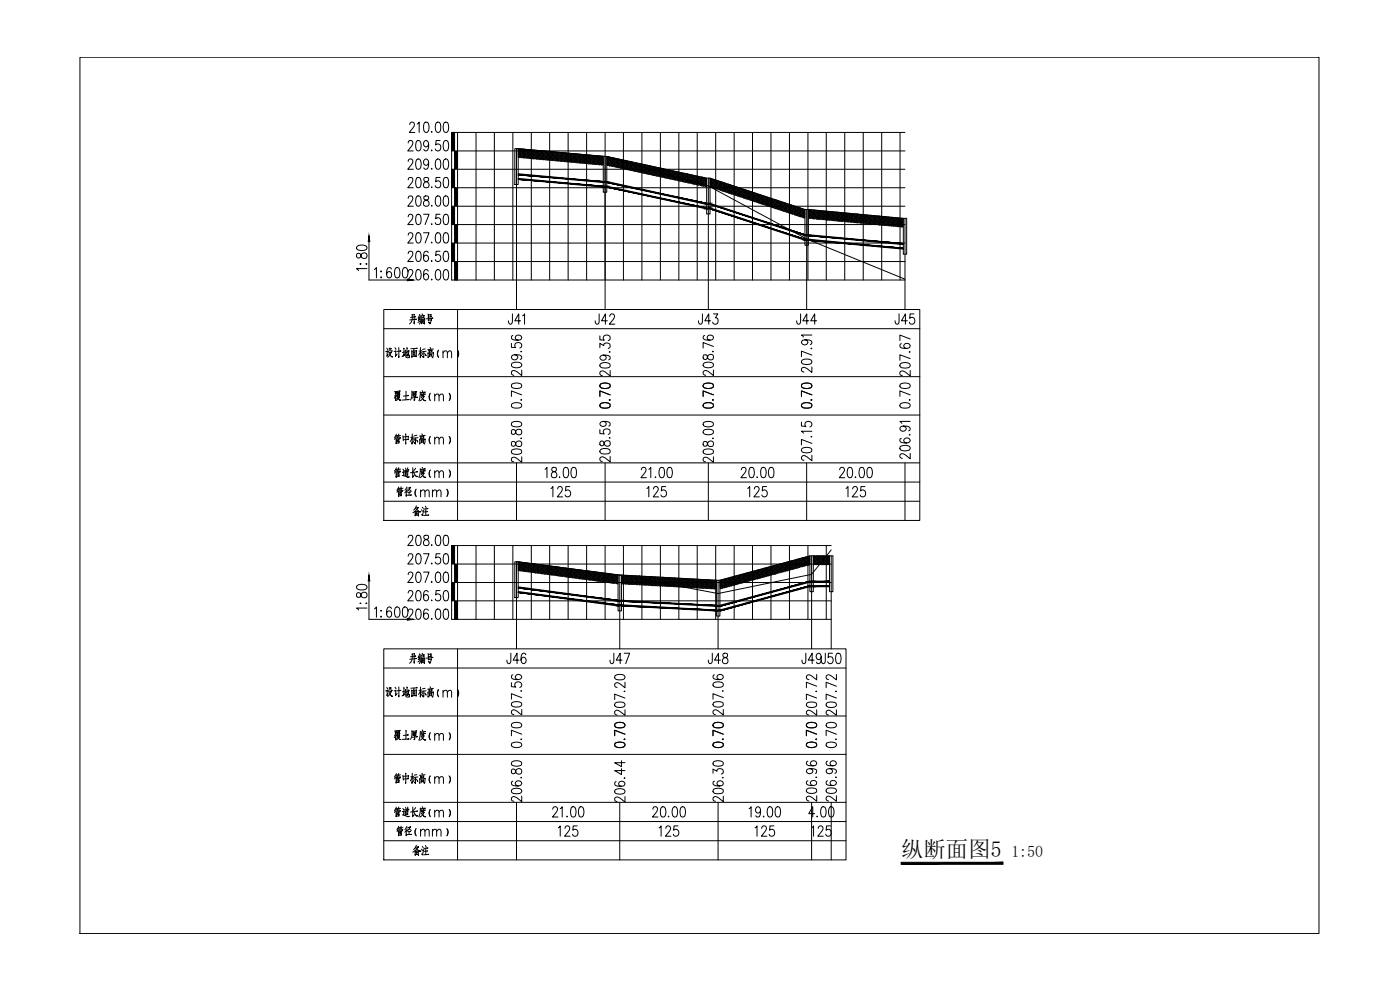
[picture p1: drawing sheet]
<svg xmlns="http://www.w3.org/2000/svg" width="420mm" height="297mm" viewBox="0 0 420 297" stroke-linecap="round" stroke-linejoin="round" font-family="sans-serif">
<defs><g id="words">
<text font-size="6.7" x="270.5" y="257.1">纵断面图5</text>
<text font-size="4.8" x="303.5" y="257.1">1:50</text>
</g></defs>
<g fill="none" stroke="#000" stroke-width=".3">
<path d="M123 37.4l.2-.6 .7-.2 .4 .3 .1 .6-1.6 2.2h1.7M125.2 37.2l.6-.6v3.1M127.5 36.8l.5-.2a1.82 1.82 0 0 1 .6 2.5l-.2 .5-.6 .1a2.4 2.4 0 0 1-.3-2.9zM129.6 39.4v.3l.1-.1M131 36.8l.6-.2a1.43 1.43 0 0 1 .7 1.8l-.4 1.2-.6 .1a2.26 2.26 0 0 1-.3-2.9zM133.3 36.8l.6-.2a1.82 1.82 0 0 1 .6 2.5l-.2 .5-.6 .1a1.82 1.82 0 0 1-.6-2.5zM137.3 39.7v44.3M142.9 39.7v44.3M148.4 39.7v44.3M153.9 39.7v44.3M159.5 39.7v44.3M165 39.7v44.3"/>
<path d="M170.5 39.7v44.3M176.1 39.7v44.3M181.6 39.7v53.2M187.1 39.7v44.3M192.6 39.7v44.3M198.2 39.7v44.3M203.7 39.7v44.3M209.2 39.7v44.3M214.8 39.7v44.3M220.3 39.7v44.3M225.8 39.7v44.3M231.4 39.7v44.3"/>
<path d="M236.9 39.7v44.3M242.5 39.7v44.3M248 39.7v44.3M253.5 39.7v44.3M259.1 39.7v44.3M264.6 39.7v44.3M270.1 39.7v44.3M271.6 39.7h-136.1v44.3h136.1M122.5 42.9l.5-.8h.4l.5 .6-.3 1.1-1.2 1.5h1.6M122.5 48.5l.5-.8h.4l.5 .6-.3 1-1.2 1.5h1.6M122.5 54l.2-.6 .7-.2 .4 .3 .1 .6-1.5 2.2h1.6M122.5 59.5l.5-.7 .7 .1 .2 .4-.3 1.1-1.2 1.5h1.6"/>
<path d="M125.1 42.3l.6-.2a2.04 2.04 0 0 1 0 3.2h-.2a1.84 1.84 0 0 1-.6-2.6zM125.1 47.9l.6-.2a1.99 1.99 0 0 1 0 3.1h-.2a1.82 1.82 0 0 1-.6-2.5zM125.1 53.4l.6-.2a1.82 1.82 0 0 1 .6 2.5l-.3 .5-.5 .1a1.82 1.82 0 0 1-.6-2.5zM125.1 58.9l.6-.1a1.43 1.43 0 0 1 .7 1.7l-.4 1.2-.5 .2a1.84 1.84 0 0 1-.6-2.6zM127.3 53.4a.7 .7 0 0 0 .3 1 .98 .98 0 0 1 1.2 1.1 .98 .98 0 0 1-1.5 .7l-.2-.5a1.37 1.37 0 0 1 1.4-1.4 .62 .62 0 0 0-.3-1.1zM127.3 58.9a.65 .65 0 0 0 .3 1 .99 .99 0 0 1 1.2 .9 .99 .99 0 0 1-1.1 1.1 1.02 1.02 0 0 1-.6-1.2 1.02 1.02 0 0 1 1.2-.8 .59 .59 0 0 0 .4-.6 .59 .59 0 0 0-.5-.5zM128.6 43.2a.78 .78 0 0 1-1.1 .7 .9 .9 0 0 1-.4-1.1 .9 .9 0 0 1 1.2-.5 2.26 2.26 0 0 1-.4 3l-.6-.2-.1-.3M128.6 48.7l-.1 .5a.72 .72 0 0 1-.6 .4 .72 .72 0 0 1-.7-.4l-.1-.5a.76 .76 0 0 1 .5-.9 .76 .76 0 0 1 .9 .4 3.2 3.2 0 0 1-.2 2.5 .69 .69 0 0 1-1.1-.3M129.6 45v.3l.1-.2M129.6 50.5l-.2 .2h.3M129.6 56l-.2 .2h.3M131 47.9l.6-.2a2.38 2.38 0 0 1 .3 3l-.6 .1a1.82 1.82 0 0 1-.5-2.5z"/>
<path d="M131 58.9l.6-.1a1.37 1.37 0 0 1 .7 1.7l-.4 1.2-.6 .2a2.26 2.26 0 0 1-.3-3zM132.1 42.1h-1.2l-.1 1.4a1.02 1.02 0 0 1 1.6 .5 1.02 1.02 0 0 1-1.2 1.3l-.6-.6M132.1 53.2h-1.2l-.1 1.4a.95 .95 0 0 1 1.2 .1 .95 .95 0 0 1 0 1.2 .95 .95 0 0 1-1.2 .1l-.2-.3M133.3 42.3l.6-.2a1.84 1.84 0 0 1 .6 2.6l-.2 .4-.6 .2a1.84 1.84 0 0 1-.6-2.6zM133.3 47.9l.6-.2a1.82 1.82 0 0 1 .6 2.5l-.2 .5-.6 .1a1.82 1.82 0 0 1-.6-2.5zM133.3 53.4l.6-.2a1.82 1.82 0 0 1 .6 2.5l-.2 .5-.6 .1a1.82 1.82 0 0 1-.6-2.5zM133.3 58.9l.6-.1a1.43 1.43 0 0 1 .7 1.7l-.3 1.2-.6 .2a1.84 1.84 0 0 1-.6-2.6zM137.3 45.3h134.3M137.3 50.8h134.3M137.3 56.3h134.3M154.5 44.6h1v10.8h-1zM155.5 44.6l26.6 2.3"/>
<path d="M155.5 44.7l.1-.1 .4 .4M155.5 47.2l.1 .1M155.5 46.8l.5 .5M155.5 46.4l.5 .5M155.5 46l.5 .5M155.5 45.7l.5 .4M155.5 45.2l.5 .5M155.5 44.9l.5 .5M155.6 45l-.1 .1M155.6 45.4l-.1 .1M155.6 45.7l-.1 .2M155.6 46.1l-.1 .2"/>
<path d="M155.6 46.5l-.1 .1M155.6 46.9l-.1 .1M156 44.6l-.2 .2M156.2 47.1l.2 .3M156.2 46.7l.6 .6M156.2 46.3l.6 .6M156.2 46l.6 .5M156.2 45.6l.6 .5M156.2 45.2l.6 .5M156.2 44.8l.6 .6M156.3 44.7l-.5 .5M156.4 45l-.6 .6"/>
<path d="M156.4 45.4l-.6 .6M156.4 45.7l-.6 .6M156.4 46.1l-.6 .6M156.4 46.5l-.6 .6M156.4 46.9l-.4 .4M156.4 47.3h.1M156.5 44.7l.3 .3M156.7 44.7l-.1 .1M157 47.1l.3 .3M157 46.7l.6 .6M157 46.3l.6 .6M157 46l.6 .5"/>
<path d="M157 45.6l.6 .5M157 45.2l.6 .5M157 44.8l.6 .6M157 44.7l-.4 .5M157.2 45l-.6 .6M157.2 45.4l-.6 .6M157.2 45.7l-.6 .6M157.2 46.1l-.6 .6M157.2 46.5l-.6 .6M157.2 46.9l-.5 .5M157.2 47.3l-.2 .1M157.4 44.8l.2 .2"/>
<path d="M157.7 44.8l-.4 .4M157.7 46.7l.6 .6M157.7 46.3l.6 .6M157.7 46l.6 .5M157.7 45.6l.6 .5M157.7 45.2l.6 .5M157.8 44.8l.5 .6M157.9 45l-.6 .6M157.9 45.4l-.6 .6M157.9 45.7l-.6 .6M157.9 46.1l-.6 .6M157.9 46.5l-.6 .6"/>
<path d="M157.9 46.9l-.5 .5M157.9 47.3l-.1 .1M158.2 44.9l.1 .1M158.4 44.9l-.3 .3M158.5 47.5h.1M158.5 47.1l.5 .5M158.5 46.7l.6 .6M158.5 46.3l.6 .6M158.5 46l.6 .5M158.5 45.6l.6 .5M158.5 45.2l.6 .5M158.6 44.9l.5 .5"/>
<path d="M158.7 45l-.6 .6M158.7 45.4l-.6 .6M158.7 45.7l-.6 .6M158.7 46.1l-.6 .6M158.7 46.5l-.6 .6M158.7 46.9l-.6 .6-.4-.4M158.7 47.3l-.3 .2M159 44.9l.1 .1M159.1 44.9l-.2 .3M159.3 47.1l.5 .6 .4-.4M159.3 47.5l.1 .1M159.3 46.7l.5 .6"/>
<path d="M159.3 46.3l.5 .6M159.3 46l.5 .5M159.3 45.6l.5 .5M159.3 45.2l.5 .5M159.4 44.9l.4 .5M159.5 45l-.6 .6M159.5 45.4l-.6 .6M159.5 45.7l-.6 .6M159.5 46.1l-.6 .6M159.5 46.5l-.6 .6M159.5 46.9l-.6 .6M159.5 47.3l-.3 .3"/>
<path d="M159.8 45l-.1 .2M160 47.5l.3 .2M160 47.1l.6 .6M160 46.7l.6 .6M160 46.3l.6 .6M160 46l.6 .5M160 45.6l.6 .5M160 45.2l.6 .5M160.2 45l-.5 .6M160.2 45.4l-.5 .6M160.2 45.7l-.5 .6M160.2 46.1l-.5 .6"/>
<path d="M160.2 46.5l-.5 .6M160.2 46.9l-.5 .6M160.2 47.7h.1M160.3 45l.3 .4M160.5 45.1l-.1 .1M160.8 47.5l.3 .3M160.8 47.1l.6 .6M160.8 46.7l.6 .6M160.8 46.3l.6 .6M160.8 46l.6 .5M160.8 45.6l.6 .5M160.8 45.2l.6 .5"/>
<path d="M160.9 45.1l-.5 .5M161 45.4l-.6 .6M161 45.7l-.6 .6M161 46.1l-.6 .6M161 46.5l-.6 .6M161 46.9l-.6 .6M161 47.3l-.4 .4M161 47.7h-.1M161.1 45.1l.3 .3M161.2 45.6l.4-.4 .5 .5M161.2 45.1v.1M161.6 47.5l.3 .3"/>
<path d="M161.6 47.1l.5 .6M161.6 46.7l.5 .6M161.6 46.3l.5 .6M161.6 46l.5 .5M161.6 45.6l.5 .5M161.7 45.4l-.5 .6M161.7 45.7l-.5 .6M161.7 46.1l-.5 .6M161.7 46.5l-.5 .6M161.7 46.9l-.5 .6M161.7 47.3l-.5 .5M161.7 47.7l-.1 .1"/>
<path d="M162 45.2l.1 .2M162.3 45.2l-.3 .4M162.3 47.5l.5 .4M162.3 47.1l.6 .6M162.3 46.7l.6 .6M162.3 46.3l.6 .6M162.3 46l.6 .5M162.3 45.6l.6 .5M162.4 45.2l.5 .5M162.5 45.4l-.5 .6M162.5 45.7l-.5 .6M162.5 46.1l-.5 .6"/>
<path d="M162.5 46.5l-.5 .6M162.5 46.9l-.5 .6M162.5 47.3l-.5 .5M162.5 47.7l-.2 .2M162.8 45.2l.1 .2M163 45.3l-.3 .3M163.1 47.9h.1M163.1 47.5l.5 .5M163.1 47.1l.5 .6M163.1 46.7l.5 .6M163.1 46.3l.5 .6M163.1 46l.5 .5"/>
<path d="M163.1 45.6l.5 .5M163.2 45.3l.4 .4M163.3 45.4l-.6 .6M163.3 45.7l-.6 .6M163.3 46.1l-.6 .6M163.3 46.5l-.6 .6M163.3 46.9l-.6 .6M163.3 47.3l-.6 .6M163.3 47.7l-.3 .2M163.6 45.3v.1M163.7 45.3l-.2 .3M163.9 47.9l.1 .1"/>
<path d="M163.9 47.5l.5 .5M163.9 47.1l.5 .6M163.9 46.7l.5 .6M163.9 46.3l.5 .6M163.9 46l.5 .5M163.9 45.6l.5 .5M164 45.7l-.5 .6M164 46.1l-.5 .6M164 46.5l-.5 .6M164 46.9l-.5 .6M164 47.3l-.5 .6M164 47.7l-.3 .3"/>
<path d="M164.4 45.4l-.2 .2M164.4 45.7l-.4-.3-.5 .6M164.6 47.9l.3 .2M164.6 47.5l.6 .5M164.6 47.1l.6 .6M164.6 46.7l.6 .6M164.6 46.3l.6 .6M164.6 46l.6 .5M164.6 45.6l.6 .5M164.7 45.5l-.5 .5M164.8 45.7l-.6 .6M164.8 46.1l-.6 .6"/>
<path d="M164.8 46.5l-.6 .6M164.8 46.9l-.6 .6M164.8 47.3l-.6 .6M164.8 47.7l-.4 .4M164.8 48l-.1 .1M164.9 45.5l.3 .2M165.1 45.5l-.1 .1M165.4 47.9l.3 .3M165.4 47.5l.5 .5M165.4 47.1l.5 .6M165.4 46.7l.5 .6M165.4 46.3l.5 .6"/>
<path d="M165.4 46l.5 .5M165.4 45.6l.5 .5M165.4 45.5l-.4 .5M165.6 45.7l-.6 .6M165.6 46.1l-.6 .6M165.6 46.5l-.6 .6M165.6 46.9l-.6 .6M165.6 47.3l-.6 .6M165.6 47.7l-.5 .4M165.6 48l-.2 .2M165.7 45.5l.2 .2M165.8 45.5v.1"/>
<path d="M165.8 46l.3-.4 .6 .5M166.1 47.9l.5 .3M166.1 47.5l.6 .5M166.1 47.1l.6 .6M166.1 46.7l.6 .6M166.1 46.3l.6 .6M166.1 46l.6 .5M166.3 45.7l-.5 .6M166.3 46.1l-.5 .6M166.3 46.5l-.5 .6M166.3 46.9l-.5 .6M166.3 47.3l-.5 .6"/>
<path d="M166.3 47.7l-.5 .5M166.3 48l-.2 .2M166.6 45.6l.1 .1M166.8 45.6l-.3 .4M166.9 48.2v.1M166.9 47.9l.5 .4M166.9 47.5l.6 .5M166.9 47.1l.6 .6M166.9 46.7l.6 .6M166.9 46.3l.6 .6M166.9 46l.6 .5M167 45.7l.5 .4"/>
<path d="M167.1 45.7l-.6 .6M167.1 46.1l-.6 .6M167.1 46.5l-.6 .6M167.1 46.9l-.6 .6M167.1 47.3l-.6 .6M167.1 47.7l-.6 .5M167.1 48l-.2 .3M167.4 45.7h.1M167.5 45.7l-.2 .3M167.7 48.2l.1 .2M167.7 47.9l.5 .5M167.7 47.5l.5 .5"/>
<path d="M167.7 47.1l.5 .6M167.7 46.7l.5 .6M167.7 46.3l.5 .6M167.7 46l.5 .5M167.8 45.7l-.5 .6M167.8 46.1l-.5 .6M167.8 46.5l-.5 .6M167.8 46.9l-.5 .6M167.8 47.3l-.5 .6M167.8 47.7l-.5 .5M167.8 48l-.3 .3M167.8 45.7l.4 .4"/>
<path d="M168.2 45.7l-.2 .3M168.4 48.2l.2 .3M168.4 47.9l.6 .5M168.4 47.5l.6 .5M168.4 47.1l.6 .6M168.4 46.7l.6 .6M168.4 46.3l.6 .6M168.4 46l.6 .5M168.6 45.8l-.6 .5M168.6 46.1l-.6 .6M168.6 46.5l-.6 .6M168.6 46.9l-.6 .6"/>
<path d="M168.6 47.3l-.6 .6M168.6 47.7l-.6 .5M168.6 48l-.3 .4M168.6 48.4v.1M168.7 45.8l.3 .3M168.9 45.8l-.1 .2M169.2 48.2l.3 .3M169.2 47.9l.5 .5M169.2 47.5l.5 .5M169.2 47.1l.5 .6M169.2 46.7l.5 .6M169.2 46.3l.5 .6"/>
<path d="M169.2 46l.5 .5M169.3 45.8l-.5 .5M169.4 46.1l-.6 .6M169.4 46.5l-.6 .6M169.4 46.9l-.6 .6M169.4 47.3l-.6 .6M169.4 47.7l-.6 .5M169.4 48l-.5 .5M169.4 48.4l-.1 .1M169.5 45.9l.2 .2M169.6 45.9v.1M170 47.9l.5 .5"/>
<path d="M170 47.5l.5 .5M170 47.1l.5 .6M170 46.7l.5 .6M170 46.3l.5 .6M170 46l.5 .5M170 45.9l-.4 .4M170.2 46.1l-.6 .6M170.2 46.5l-.6 .6M170.2 46.9l-.6 .6M170.2 47.3l-.6 .6M170.2 47.7l-.6 .5M170.2 48l-.5 .5"/>
<path d="M170.2 48.4l-.2 .2M170.3 46l.2 .1M170.7 46l-.4 .3M170.7 48.2l.5 .5M170.7 47.9l.6 .5M170.7 47.5l.6 .5M170.7 47.1l.6 .6M170.7 46.7l.6 .6M170.7 46.3l.6 .6M170.8 46l.5 .5M170.9 46.1l-.6 .6M170.9 46.5l-.6 .6"/>
<path d="M170.9 46.9l-.6 .6M170.9 47.3l-.6 .6M170.9 47.7l-.6 .5M170.9 48l-.6 .6-.3-.4M170.9 48.4l-.1 .2M171.2 46l.1 .1M171.4 46l-.3 .3M171.5 48.6l.1 .1M171.5 48.2l.5 .6M171.5 47.9l.6 .5M171.5 47.5l.6 .5M171.5 47.1l.6 .6"/>
<path d="M171.5 46.7l.6 .6M171.5 46.3l.6 .6M171.6 46l.5 .5M171.7 46.1l-.6 .6M171.7 46.5l-.6 .6M171.7 46.9l-.6 .6M171.7 47.3l-.6 .6M171.7 47.7l-.6 .5M171.7 48l-.6 .6M171.7 48.4l-.3 .3M172.1 46.1l-.2 .2M172.2 48.6l.2 .2"/>
<path d="M172.2 48.2l.6 .6M172.2 47.9l.6 .5M172.2 47.5l.6 .5M172.2 47.1l.6 .6M172.2 46.7l.6 .6M172.2 46.3l.6 .6M172.5 46.5l-.6 .6M172.5 46.9l-.6 .6M172.5 47.3l-.6 .6M172.5 47.7l-.6 .5M172.5 48l-.6 .6M172.5 48.4l-.4 .4"/>
<path d="M172.8 46.2l-.2 .1M172.8 46.5l-.4-.4-.5 .6M173 48.6l.3 .3M173 48.2l.6 .6M173 47.9l.6 .5M173 47.5l.6 .5M173 47.1l.6 .6M173 46.7l.6 .6M173 46.3l.6 .6M173.1 46.2l-.5 .5M173.2 46.5l-.6 .6M173.2 46.9l-.6 .6"/>
<path d="M173.2 47.3l-.6 .6M173.2 47.7l-.6 .5M173.2 48l-.6 .6M173.2 48.4l-.4 .4M173.2 48.8l-.1 .1M173.3 46.2l.3 .3M173.5 46.2l-.1 .1M173.8 48.6l.3 .4M173.8 48.2l.6 .6M173.8 47.9l.6 .5M173.8 47.5l.6 .5M173.8 47.1l.6 .6"/>
<path d="M173.8 46.7l.6 .6M173.8 46.3l.6 .6M173.8 46.3l-.4 .4M174 46.5l-.6 .6M174 46.9l-.6 .6M174 47.3l-.6 .6M174 47.7l-.6 .5M174 48l-.6 .6M174 48.4l-.5 .5M174 48.8l-.2 .1M174.1 46.3l.3 .2M174.1 46.7l.4-.4 .6 .6"/>
<path d="M174.2 46.3h-.1M174.5 48.6l.4 .4M174.5 48.2l.6 .6M174.5 47.9l.6 .5M174.5 47.5l.6 .5M174.5 47.1l.6 .6M174.5 46.7l.6 .6M174.7 46.5l-.6 .6M174.7 46.9l-.6 .6M174.7 47.3l-.6 .6M174.7 47.7l-.6 .5M174.7 48l-.6 .6"/>
<path d="M174.7 48.4l-.5 .6M174.7 48.8l-.2 .2M174.9 46.4l.2 .1M175.2 46.4l-.3 .3M175.3 49l.1 .1M175.3 48.6l.5 .5M175.3 48.2l.6 .6M175.3 47.9l.6 .5M175.3 47.5l.6 .5M175.3 47.1l.6 .6M175.3 46.7l.6 .6M175.4 46.4l.5 .5"/>
<path d="M175.5 46.5l-.6 .6M175.5 46.9l-.6 .6M175.5 47.3l-.6 .6M175.5 47.7l-.6 .5M175.5 48l-.6 .6M175.5 48.4l-.6 .6M175.5 48.8l-.3 .3M175.8 46.4l.1 .1M175.9 46.5l-.2 .2M176.1 48.6l.5 .6 .4-.4M176.1 49l.1 .1M176.1 48.2l.5 .6"/>
<path d="M176.1 47.9l.5 .5M176.1 47.5l.5 .5M176.1 47.1l.5 .6M176.1 46.7l.5 .6M176.2 46.5l.4 .4M176.3 46.5l-.6 .6M176.3 46.9l-.6 .6M176.3 47.3l-.6 .6M176.3 47.7l-.6 .5M176.3 48l-.6 .6M176.3 48.4l-.6 .6M176.3 48.8l-.4 .3"/>
<path d="M176.6 46.5l-.2 .2M176.8 49l.3 .2M176.8 48.6l.6 .6M176.8 48.2l.6 .6M176.8 47.9l.6 .5M176.8 47.5l.6 .5M176.8 47.1l.6 .6M176.8 46.7l.6 .6M177 46.6l-.6 .5M177 46.9l-.6 .6M177 47.3l-.6 .6M177 47.7l-.6 .5"/>
<path d="M177 48l-.6 .6M177 48.4l-.6 .6M177 49.2h.1M177.1 46.6l.3 .3M177.3 46.6l-.1 .1M177.6 49l.3 .3M177.6 48.6l.6 .6M177.6 48.2l.6 .6M177.6 47.9l.6 .5M177.6 47.5l.6 .5M177.6 47.1l.6 .6M177.6 46.7l.6 .6"/>
<path d="M177.7 46.6l-.5 .5M177.8 46.9l-.6 .6M177.8 47.3l-.6 .6M177.8 47.7l-.6 .5M177.8 48l-.6 .6M177.8 48.4l-.6 .6M177.8 48.8l-.5 .5M177.8 49.2l-.1 .1M177.9 46.6l.3 .3M178 46.6v.1M178.3 49l.4 .4M178.3 48.6l.6 .6"/>
<path d="M178.3 48.2l.6 .6M178.3 47.9l.6 .5M178.3 47.5l.6 .5M178.3 47.1l.6 .6M178.3 46.7l.6 .6M178.4 46.7l-.4 .4M178.5 46.9l-.5 .6M178.5 47.3l-.5 .6M178.5 47.7l-.5 .5M178.5 48l-.5 .6M178.5 48.4l-.5 .6M178.5 48.8l-.5 .5"/>
<path d="M178.5 49.2l-.1 .1M178.8 46.7l.1 .2M179.1 46.8l-.4 .3M179.1 49l.5 .4M179.1 48.6l.6 .6M179.1 48.2l.6 .6M179.1 47.9l.6 .5M179.1 47.5l.6 .5M179.1 47.1l.6 .6M179.2 46.8l.5 .5M179.3 46.9l-.6 .6M179.3 47.3l-.6 .6"/>
<path d="M179.3 47.7l-.6 .5M179.3 48l-.6 .6M179.3 48.4l-.6 .6M179.3 48.8l-.5 .6M179.3 49.2l-.2 .2M179.6 46.8l.1 .1M179.8 46.8l-.3 .3M179.9 49.4l.1 .1M179.9 49l.5 .5M179.9 48.6l.6 .6M179.9 48.2l.6 .6M179.9 47.9l.6 .5"/>
<path d="M179.9 47.5l.6 .5M179.9 47.1l.6 .6M180 46.8l.5 .5M180.1 46.9l-.6 .6M180.1 47.3l-.6 .6M180.1 47.7l-.6 .5M180.1 48l-.6 .6M180.1 48.4l-.6 .6M180.1 48.8l-.6 .6M180.1 49.2l-.3 .3M180.4 46.8l.1 .1M180.5 46.9l-.3 .2"/>
<path d="M180.6 49.4l.2 .2M180.6 49l.4 .4M180.6 48.6l.4 .5M180.6 48.2l.4 .5M180.6 47.9l.4 .4M180.6 47.5l.4 .4M180.6 47.1l.4 .4M180.8 47.3l-.6 .6M180.8 47.7l-.6 .5M180.8 48l-.6 .6M180.8 48.4l-.6 .6M180.8 48.8l-.6 .6"/>
<path d="M180.8 49.2l-.3 .3M181 46.9v10.8h1.1v-10.8M181 47.1l-.2-.2-.6 .6M181 47.1h.1M181 47.4v.1M181 47.8v.1M181 48.2h.1M181 48.6h.1M181 49h.1M181 49.3v.1M182.1 46.9l30 6.6h1M182.2 49l.5 .6"/>
<path d="M182.2 48.6l.5 .6M182.2 49.4l.2 .2M182.2 48.2l.5 .6M182.2 47.9l.5 .5M182.2 47.5l.5 .5M182.2 47.1l.5 .6M182.3 47l-.2 .1M182.4 47.3l-.3 .2M182.4 47.7l-.3 .2M182.4 48l-.3 .3M182.4 48.4l-.3 .3M182.4 48.8l-.3 .3"/>
<path d="M182.4 49.2l-.3 .2M182.4 49.6h-.1M182.5 47l.2 .3M182.6 47.5l.3-.4 .6 .6M182.6 47v.1M183 49.4l.4 .5M183 49l.5 .6M183 48.6l.5 .6M183 48.2l.5 .6M183 47.9l.5 .5M183 47.5l.5 .5M183.1 47.3l-.5 .6"/>
<path d="M183.1 47.7l-.5 .5M183.1 48l-.5 .6M183.1 48.4l-.5 .6M183.1 48.8l-.5 .6M183.1 49.2l-.5 .5M183.1 49.6l-.2 .2M183.5 47.2v.1M183.5 47.2l-.2 .3M183.7 49.8l.2 .2M183.7 49.4l.6 .5M183.7 49l.6 .6M183.7 48.6l.6 .6"/>
<path d="M183.7 48.2l.6 .6M183.7 47.9l.6 .5M183.7 47.5l.6 .5M183.8 47.3l-.5 .6M183.9 47.7l-.6 .5M183.9 48l-.6 .6M183.9 48.4l-.6 .6M183.9 48.8l-.6 .6M183.9 49.2l-.6 .6M183.9 49.6l-.4 .3M183.9 49.9v.1M183.9 47.3l.4 .4"/>
<path d="M184.2 47.4l-.1 .1M184.5 47.4l-.4 .5M184.5 49.8l.4 .4M184.5 49.4l.5 .5M184.5 49l.5 .6M184.5 48.6l.5 .6M184.5 48.2l.5 .6M184.5 47.9l.5 .5M184.5 47.5l.5 .5M184.6 47.7l-.5 .5M184.6 48l-.5 .6M184.6 48.4l-.5 .6"/>
<path d="M184.6 48.8l-.5 .6M184.6 49.2l-.5 .6M184.6 49.6l-.4 .4M184.6 49.9l-.1 .2M184.9 47.5l.1 .2M185.1 47.6l-.2 .3M185.2 49.8l.5 .6 .5-.5M185.2 50.2l.2 .1M185.2 49.4l.6 .5M185.2 49l.6 .6M185.2 48.6l.6 .6M185.2 48.2l.6 .6"/>
<path d="M185.2 47.9l.6 .5M185.4 48l-.5 .6M185.4 48.4l-.5 .6M185.4 48.8l-.5 .6M185.4 49.2l-.5 .6M185.4 49.6l-.5 .6M185.4 49.9l-.3 .3M185.7 47.7l-.1 .2M185.8 48l-.4-.3-.5 .5M186 50.2l.3 .3M186 49.8l.5 .5M186 49.4l.5 .5"/>
<path d="M186 49l.5 .6M186 48.6l.5 .6M186 48.2l.5 .6M186 47.9l.5 .5M186 47.8l-.4 .4M186.2 48l-.6 .6M186.2 48.4l-.6 .6M186.2 48.8l-.6 .6M186.2 49.2l-.6 .6M186.2 49.6l-.6 .6M186.2 50.3l-.2 .1M186.4 47.9l.1 .1"/>
<path d="M186.7 47.9l-.3 .3M186.8 50.2l.5 .5 .4-.4M186.8 50.5v.1M186.8 49.8l.5 .5M186.8 49.4l.5 .5M186.8 49l.5 .6M186.8 48.6l.5 .6M186.8 48.2l.5 .6M186.8 47.9l.5 .5M186.9 48l-.5 .6M186.9 48.4l-.5 .6M186.9 48.8l-.5 .6"/>
<path d="M186.9 49.2l-.5 .6M186.9 49.6l-.5 .6M186.9 49.9l-.5 .6M186.9 50.3l-.2 .3M187.3 48.1l-.2 .1M187.5 50.5l.3 .3M187.5 50.2l.6 .5M187.5 49.8l.6 .5M187.5 49.4l.6 .5M187.5 49l.6 .6M187.5 48.6l.6 .6M187.5 48.2l.6 .6"/>
<path d="M187.6 48.1l-.5 .5M187.7 48.4l-.6 .6M187.7 48.8l-.6 .6M187.7 49.2l-.6 .6M187.7 49.6l-.6 .6M187.7 49.9l-.6 .6M187.7 50.7l-.1 .1M187.8 48.2l.3 .2M187.9 48.2h.1M188.2 48.2l-.3 .4M188.3 50.9v.1M188.3 50.5l.5 .5"/>
<path d="M188.3 50.2l.5 .5M188.3 49.8l.5 .5M188.3 49.4l.5 .5M188.3 49l.5 .6M188.3 48.6l.5 .6M188.3 48.3l.5 .5M188.5 48.4l-.6 .6M188.5 48.8l-.6 .6M188.5 49.2l-.6 .6M188.5 49.6l-.6 .6M188.5 49.9l-.6 .6M188.5 50.3l-.6 .6"/>
<path d="M188.5 50.7l-.3 .2M188.8 48.4h.1M188.9 48.4l-.2 .2M189 50.9l.3 .3M189 50.5l.6 .6M189 50.2l.6 .5M189 49.8l.6 .5M189 49.4l.6 .5M189 49l.6 .6M189 48.6l.6 .6M189.2 48.5l-.5 .5M189.2 48.8l-.5 .6"/>
<path d="M189.2 49.2l-.5 .6M189.2 49.6l-.5 .6M189.2 49.9l-.5 .6M189.2 50.3l-.5 .6M189.2 50.7l-.3 .3M189.2 51.1h.1M189.3 48.5l.3 .3M189.4 49l.4-.4 .6 .6M189.5 48.5l-.1 .1M189.8 50.9l.5 .5M189.8 50.5l.6 .6M189.8 50.2l.6 .5"/>
<path d="M189.8 49.8l.6 .5M189.8 49.4l.6 .5M189.8 49l.6 .6M190 48.8l-.6 .6M190 49.2l-.6 .6M190 49.6l-.6 .6M190 49.9l-.6 .6M190 50.3l-.6 .6M190 50.7l-.5 .5M190 51.1l-.2 .2M190.3 48.7l.1 .1M190.4 48.8l-.2 .2"/>
<path d="M190.6 51.3l.1 .2M190.6 50.9l.5 .6M190.6 50.5l.5 .6M190.6 50.2l.5 .5M190.6 49.8l.5 .5M190.6 49.4l.5 .5M190.6 49l.5 .6M190.7 48.8l-.5 .6M190.7 49.2l-.5 .6M190.7 49.6l-.5 .6M190.7 49.9l-.5 .6M190.7 50.3l-.5 .6"/>
<path d="M190.7 50.7l-.5 .6M190.7 51.1l-.3 .3M190.8 48.8l.3 .4M191.1 48.9l-.1 .1M191.3 50.9l.6 .6M191.3 50.5l.6 .6M191.3 50.2l.6 .5M191.3 49.8l.6 .5M191.3 49.4l.6 .5M191.3 49l.6 .6M191.4 49l-.4 .4M191.5 49.2l-.5 .6"/>
<path d="M191.5 49.6l-.5 .6M191.5 49.9l-.5 .6M191.5 50.3l-.5 .6M191.5 50.7l-.5 .6M191.5 51.1l-.4 .4M191.5 51.5l-.1 .1M191.8 49l.1 .2M192 49.1l-.3 .3M192.1 51.7l.1 .1M192.1 51.3l.5 .5M192.1 50.9l.5 .6M192.1 50.5l.5 .6"/>
<path d="M192.1 50.2l.5 .5M192.1 49.8l.5 .5M192.1 49.4l.5 .5M192.2 49.1l.4 .5M192.3 49.2l-.6 .6M192.3 49.6l-.6 .6M192.3 49.9l-.6 .6M192.3 50.3l-.6 .6M192.3 50.7l-.6 .6M192.3 51.1l-.6 .6-.4-.4M192.3 51.5l-.3 .3M192.6 49.2l-.1 .2"/>
<path d="M192.9 51.7l.3 .3M192.9 51.3l.5 .5M192.9 50.9l.5 .6M192.9 50.5l.5 .6M192.9 50.2l.5 .5M192.9 49.8l.5 .5M192.9 49.4l.5 .5M192.9 49.3l-.4 .5M193 49.6l-.5 .6M193 49.9l-.5 .6M193 50.3l-.5 .6M193 50.7l-.5 .6"/>
<path d="M193 51.1l-.5 .6M193 51.5l-.4 .4M193 51.8l-.1 .1M193.2 49.3l.2 .3M193.2 49.3v.1M193.6 49.4l-.4 .4M193.6 52.1h.1M193.6 51.7l.6 .5M193.6 51.3l.6 .5M193.6 50.9l.6 .6M193.6 50.5l.6 .6M193.6 50.2l.6 .5"/>
<path d="M193.6 49.8l.6 .5M193.7 49.5l.5 .4M193.8 49.6l-.6 .6M193.8 49.9l-.6 .6M193.8 50.3l-.6 .6M193.8 50.7l-.6 .6M193.8 51.1l-.6 .6M193.8 51.5l-.5 .5M193.8 51.8l-.2 .3M194.2 49.6l-.2 .2M194.4 52.1l.2 .2M194.4 51.7l.6 .5"/>
<path d="M194.4 51.3l.6 .5M194.4 50.9l.6 .6M194.4 50.5l.6 .6M194.4 50.2l.6 .5M194.4 49.8l.6 .5M194.5 49.6l-.5 .6M194.6 49.9l-.6 .6M194.6 50.3l-.6 .6M194.6 50.7l-.6 .6M194.6 51.1l-.6 .6M194.6 51.5l-.6 .6M194.6 51.8l-.4 .4"/>
<path d="M194.6 52.2l-.1 .1M194.7 49.7l.3 .2M194.8 50.2l.3-.4 .6 .5M194.8 49.7v.1M195.1 52.1l.5 .4M195.1 51.7l.6 .5M195.1 51.3l.6 .5M195.1 50.9l.6 .6M195.1 50.5l.6 .6M195.1 50.2l.6 .5M195.4 49.9l-.6 .6M195.4 50.3l-.6 .6"/>
<path d="M195.4 50.7l-.6 .6M195.4 51.1l-.6 .6M195.4 51.5l-.6 .6M195.4 51.8l-.6 .6M195.4 52.2l-.3 .2M195.7 49.9h.1M195.8 49.9l-.3 .3M195.9 52.4l.2 .2M195.9 52.1l.6 .5M195.9 51.7l.6 .5M195.9 51.3l.6 .5M195.9 50.9l.6 .6"/>
<path d="M195.9 50.5l.6 .6M195.9 50.2l.6 .5M196.1 50l-.6 .5M196.1 50.3l-.6 .6M196.1 50.7l-.6 .6M196.1 51.1l-.6 .6M196.1 51.5l-.6 .6M196.1 51.8l-.6 .6M196.1 52.2l-.3 .4M196.1 52.6h.1M196.1 50l.4 .3M196.4 50l-.1 .2"/>
<path d="M196.7 52.4l.4 .5M196.7 52.1l.6 .5M196.7 51.7l.6 .5M196.7 51.3l.6 .5M196.7 50.9l.6 .6M196.7 50.5l.6 .6M196.7 50.2l.6 .5M196.7 50.1l-.4 .4M196.9 50.3l-.6 .6M196.9 50.7l-.6 .6M196.9 51.1l-.6 .6M196.9 51.5l-.6 .6"/>
<path d="M196.9 51.8l-.6 .6M196.9 52.2l-.5 .5M196.9 52.6l-.2 .2M197.1 50.2l.2 .1M197.3 50.2l-.3 .3M197.4 52.8l.2 .1M197.4 52.4l.6 .6M197.4 52.1l.6 .5M197.4 51.7l.6 .5M197.4 51.3l.6 .5M197.4 50.9l.6 .6M197.4 50.5l.6 .6"/>
<path d="M197.6 50.7l-.6 .6M197.6 51.1l-.6 .6M197.6 51.5l-.6 .6M197.6 51.8l-.6 .6M197.6 52.2l-.6 .6M197.6 52.6l-.3 .3M197.9 50.4l-.1 .1M198 50.7l-.4-.4-.6 .6M198.2 52.4l.6 .6M198.2 52.1l.6 .5M198.2 51.7l.6 .5M198.2 51.3l.6 .5"/>
<path d="M198.2 50.9l.6 .6M198.2 50.5l.6 .6M198.3 50.4l-.5 .5M198.4 50.7l-.6 .6M198.4 51.1l-.6 .6M198.4 51.5l-.6 .6M198.4 51.8l-.6 .6M198.4 52.2l-.6 .6M198.4 52.6l-.4 .4M198.4 53l-.1 .1M198.6 50.5l.2 .2M198.9 50.6l-.3 .3"/>
<path d="M199 52.8l.5 .6 .4-.4M199 53.2v.1M199 52.4l.5 .6M199 52.1l.5 .5M199 51.7l.5 .5M199 51.3l.5 .5M199 50.9l.5 .6M199.1 50.6l.4 .5M199.2 50.7l-.6 .6M199.2 51.1l-.6 .6M199.2 51.5l-.6 .6M199.2 51.8l-.6 .6"/>
<path d="M199.2 52.2l-.6 .6M199.2 52.6l-.6 .6-.4-.4M199.2 53l-.3 .2M199.5 50.7l-.2 .2M199.7 53.2l.3 .3M199.7 52.8l.6 .6M199.7 52.4l.6 .6M199.7 52.1l.6 .5M199.7 51.7l.6 .5M199.7 51.3l.6 .5M199.7 50.9l.6 .6M199.8 50.8l-.5 .5"/>
<path d="M199.9 51.1l-.6 .6M199.9 51.5l-.6 .6M199.9 51.8l-.6 .6M199.9 52.2l-.6 .6M199.9 52.6l-.6 .6M199.9 53.4l-.1 .1M200.1 50.8l.2 .3M200.1 50.9h.1M200.5 50.9l-.4 .4M200.5 53.2l.5 .5M200.5 52.8l.6 .6M200.5 52.4l.6 .6"/>
<path d="M200.5 52.1l.6 .5M200.5 51.7l.6 .5M200.5 51.3l.6 .5M200.5 51l.6 .5M200.7 51.1l-.6 .6M200.7 51.5l-.6 .6M200.7 51.8l-.6 .6M200.7 52.2l-.6 .6M200.7 52.6l-.6 .6M200.7 53l-.5 .5M200.7 53.4l-.2 .2M201 51l-.1 .3"/>
<path d="M201.2 53.6l.3 .2M201.2 53.2l.6 .5M201.2 52.8l.6 .6M201.2 52.4l.6 .6M201.2 52.1l.6 .5M201.2 51.7l.6 .5M201.2 51.3l.6 .5M201.4 51.1l-.5 .6M201.5 51.5l-.6 .6M201.5 51.8l-.6 .6M201.5 52.2l-.6 .6M201.5 52.6l-.6 .6"/>
<path d="M201.5 53l-.6 .6M201.5 53.4l-.4 .3M201.5 53.7l-.1 .1M201.5 51.2l.3 .3M201.7 51.2l-.1 .1M202 53.6l.5 .4M202 53.2l.6 .5M202 52.8l.6 .6M202 52.4l.6 .6M202 52.1l.6 .5M202 51.7l.6 .5M202 51.3l.6 .5"/>
<path d="M202 51.3l-.4 .4M202.2 51.5l-.6 .6M202.2 51.8l-.6 .6M202.2 52.2l-.6 .6M202.2 52.6l-.6 .6M202.2 53l-.6 .6M202.2 53.4l-.5 .5M202.2 53.7l-.2 .2M202.5 51.4l.1 .1M202.7 51.4l-.3 .3M202.8 54l.1 .1M202.8 53.6l.6 .5"/>
<path d="M202.8 53.2l.6 .5M202.8 52.8l.6 .6M202.8 52.4l.6 .6M202.8 52.1l.6 .5M202.8 51.7l.6 .5M203 51.8l-.6 .6M203 52.2l-.6 .6M203 52.6l-.6 .6M203 53l-.6 .6M203 53.4l-.6 .6M203 53.7l-.3 .3M203.3 51.5l-.2 .2"/>
<path d="M203.4 51.8l-.4-.3-.6 .6M203.5 53.6l.6 .5M203.5 53.2l.6 .5M203.5 52.8l.6 .6M203.5 52.4l.6 .6M203.5 52.1l.6 .5M203.5 51.7l.6 .5M203.6 51.6l-.5 .5M203.7 51.8l-.6 .6M203.7 52.2l-.6 .6M203.7 52.6l-.6 .6M203.7 53l-.6 .6"/>
<path d="M203.7 53.4l-.6 .6M203.7 53.7l-.4 .5M203.7 54.1l-.1 .2M203.9 51.7l.2 .1M204.2 51.8l-.3 .3M204.3 54l.6 .6 .4-.5M204.3 54.3l.1 .1M204.3 53.6l.6 .5M204.3 53.2l.6 .5M204.3 52.8l.6 .6M204.3 52.4l.6 .6M204.3 52.1l.6 .5"/>
<path d="M204.4 51.8l.5 .4M204.5 51.8l-.6 .6M204.5 52.2l-.6 .6M204.5 52.6l-.6 .6M204.5 53l-.6 .6M204.5 53.4l-.6 .6M204.5 53.7l-.6 .6-.4-.3M204.5 54.1l-.3 .3M204.8 51.9l-.1 .2M205 54.3l.4 .3M205 54l.6 .5M205 53.6l.6 .5"/>
<path d="M205 53.2l.6 .5M205 52.8l.6 .6M205 52.4l.6 .6M205 52.1l.6 .5M205.2 52l-.5 .4M205.3 52.2l-.6 .6M205.3 52.6l-.6 .6M205.3 53l-.6 .6M205.3 53.4l-.6 .6M205.3 53.7l-.6 .6M205.3 54.5l-.1 .1M205.4 52l.2 .2"/>
<path d="M205.5 52v.1M205.8 52.1l-.3 .3M205.9 54.7v.1M205.9 54.3l.5 .5M205.9 54l.5 .5M205.9 53.6l.5 .5M205.9 53.2l.5 .5M205.9 52.8l.5 .6M205.9 52.4l.5 .6M205.9 52.1l.5 .5M206 52.2l-.5 .6M206 52.6l-.5 .6"/>
<path d="M206 53l-.5 .6M206 53.4l-.5 .6M206 53.7l-.5 .6M206 54.1l-.5 .6M206 54.5l-.2 .3M206.4 52.2l-.2 .2M206.6 54.7l.3 .3M206.6 54.3l.6 .6M206.6 54l.6 .5M206.6 53.6l.6 .5M206.6 53.2l.6 .5M206.6 52.8l.6 .6"/>
<path d="M206.6 52.4l.6 .6M206.7 52.3l-.5 .5M206.8 52.6l-.6 .6M206.8 53l-.6 .6M206.8 53.4l-.6 .6M206.8 53.7l-.6 .6M206.8 54.1l-.6 .6M206.8 54.5l-.4 .4M206.8 54.9h-.1M206.9 52.3l.3 .3M207 52.8l.4-.4 .5 .6M207 52.4h.1"/>
<path d="M207.4 54.7l.4 .5M207.4 54.3l.5 .6M207.4 54l.5 .5M207.4 53.6l.5 .5M207.4 53.2l.5 .5M207.4 52.8l.5 .6M207.5 52.6l-.5 .6M207.5 53l-.5 .6M207.5 53.4l-.5 .6M207.5 53.7l-.5 .6M207.5 54.1l-.5 .6M207.5 54.5l-.5 .5"/>
<path d="M207.5 54.9l-.1 .2M207.8 52.5l.1 .1M208 52.6l-.2 .2M208.1 55.1l.2 .2M208.1 54.7l.6 .6M208.1 54.3l.6 .6M208.1 54l.6 .5M208.1 53.6l.6 .5M208.1 53.2l.6 .5M208.1 52.8l.6 .6M208.3 52.6l-.5 .6M208.3 53l-.5 .6"/>
<path d="M208.3 53.4l-.5 .6M208.3 53.7l-.5 .6M208.3 54.1l-.5 .6M208.3 54.5l-.5 .6M208.3 54.9l-.3 .3M208.3 55.3h.1M208.4 52.6l.3 .4M208.6 52.7l-.1 .1M208.9 54.7l.6 .6M208.9 54.3l.6 .6M208.9 54l.6 .5M208.9 53.6l.6 .5"/>
<path d="M208.9 53.2l.6 .5M208.9 52.8l.6 .6M208.9 52.8l-.4 .4M209.1 53l-.6 .6M209.1 53.4l-.6 .6M209.1 53.7l-.6 .6M209.1 54.1l-.6 .6M209.1 54.5l-.6 .6M209.1 54.9l-.5 .5M209.1 55.3l-.2 .1M209.3 52.9l.2 .1M209.5 52.9l-.2 .3"/>
<path d="M209.7 55.5l.1 .1M209.7 55.1l.5 .6M209.7 54.7l.5 .6M209.7 54.3l.5 .6M209.7 54l.5 .5M209.7 53.6l.5 .5M209.7 53.2l.5 .5M209.8 52.9l.4 .5M209.8 53l-.5 .6M209.8 53.4l-.5 .6M209.8 53.7l-.5 .6M209.8 54.1l-.5 .6"/>
<path d="M209.8 54.5l-.5 .6M209.8 54.9l-.5 .6-.4-.4M209.8 55.3l-.2 .3M210.2 53l-.2 .2M210.4 55.5l.4 .3M210.4 55.1l.6 .6M210.4 54.7l.6 .6M210.4 54.3l.6 .6M210.4 54l.6 .5M210.4 53.6l.6 .5M210.4 53.2l.6 .5M210.5 53.1l-.5 .5"/>
<path d="M210.6 53.4l-.6 .6M210.6 53.7l-.6 .6M210.6 54.1l-.6 .6M210.6 54.5l-.6 .6M210.6 54.9l-.6 .6M210.6 55.3l-.4 .4M210.6 55.7l-.1 .1M210.8 53.2l.2 .2M211.1 53.2l-.3 .4M211.2 55.5l.5 .5 .4-.3M211.2 55.9v.1M211.2 55.1l.5 .6"/>
<path d="M211.2 54.7l.5 .6M211.2 54.3l.5 .6M211.2 54l.5 .5M211.2 53.6l.5 .5M211.3 53.3l.4 .4M211.4 53.4l-.6 .6M211.4 53.7l-.6 .6M211.4 54.1l-.6 .6M211.4 54.5l-.6 .6M211.4 54.9l-.6 .6M211.4 55.3l-.6 .5M211.4 55.7l-.3 .2"/>
<path d="M211.7 53.4l-.1 .2M211.9 55.9l.2 .1M211.9 55.5l.2 .1M211.9 55.1l.2 .1M211.9 54.7l.2 .1M211.9 54.3l.2 .2M211.9 54l.2 .1M211.9 53.6l.2 .1M212.1 53.8l-.5 .5M212.1 54.2l-.5 .5M212.1 54.6l-.5 .5M212.1 55l-.5 .5"/>
<path d="M212.1 55.4l-.5 .5M212.6 53.5v39.4M213.1 53.5v10.7h-1v-10.7l-.5 .5M213.1 53.5l28.5 9.4h1M213.2 53.5l.1 .2M213.3 54.1l-.2-.1 .4-.4 .5 .5M213.5 55.9l.5 .5 .4-.4M213.5 55.5l.5 .5M213.5 55.1l.5 .6M213.5 54.7l.5 .6M213.5 54.3l.5 .6M213.5 54l.5 .5"/>
<path d="M213.6 55.3l-.5 .6 .2 .1M213.6 54.9l-.5 .6 .2 .2M213.6 54.5l-.5 .6 .2 .2M213.6 54.1l-.5 .6 .2 .2M213.6 53.7l-.5 .6 .2 .2M213.6 55.7l-.4 .5M213.6 56l-.1 .2M214 53.7l-.1 .3M214.2 55.9l.6 .5M214.2 55.5l.6 .5M214.2 55.1l.6 .6M214.2 54.7l.6 .6"/>
<path d="M214.2 54.3l.6 .6M214.2 54l.6 .5M214.3 53.9l-.4 .4M214.4 54.1l-.5 .6M214.4 54.5l-.5 .6M214.4 54.9l-.5 .6M214.4 55.3l-.5 .6M214.4 55.7l-.5 .5M214.4 56.4l-.1 .1M214.6 54l.2 .1M214.9 54l-.3 .3M215 56.6l.2 .2"/>
<path d="M215 56.2l.5 .6M215 55.9l.5 .5M215 55.5l.5 .5M215 55.1l.5 .6M215 54.7l.5 .6M215 54.3l.5 .6M215.2 54.5l-.6 .6M215.2 54.9l-.6 .6M215.2 55.3l-.6 .6M215.2 55.7l-.6 .5M215.2 56l-.6 .6-.4-.4M215.2 56.4l-.3 .3"/>
<path d="M215.4 54.7l.4-.4 .5 .6M215.5 54.3h-.1M215.5 54.5l-.3-.4-.6 .6M215.8 56.6l.5 .6M215.8 56.2l.5 .6M215.8 55.9l.5 .5M215.8 55.5l.5 .5M215.8 55.1l.5 .6M215.8 54.7l.5 .6M215.9 54.5l-.5 .6M215.9 54.9l-.5 .6M215.9 55.3l-.5 .6"/>
<path d="M215.9 55.7l-.5 .5M215.9 56l-.5 .6M215.9 56.4l-.4 .5M215.9 56.8l-.1 .2M216.4 54.5l-.3 .2M216.5 57l.4 .3M216.5 56.6l.6 .6M216.5 56.2l.6 .6M216.5 55.9l.6 .5M216.5 55.5l.6 .5M216.5 55.1l.6 .6M216.5 54.7l.6 .6"/>
<path d="M216.6 54.6l-.5 .5M216.7 54.9l-.6 .6M216.7 55.3l-.6 .6M216.7 55.7l-.6 .5M216.7 56l-.6 .6M216.7 56.4l-.6 .6M216.7 56.8l-.3 .4M216.7 57.2l-.1 .1M216.9 54.7l.2 .2M217.2 54.8l-.3 .3M217.3 57.4l.2 .2M217.3 57l.6 .6"/>
<path d="M217.3 56.6l.6 .6M217.3 56.2l.6 .6M217.3 55.9l.6 .5M217.3 55.5l.6 .5M217.3 55.1l.6 .6M217.5 54.9l.4 .4M217.5 54.9l-.6 .6M217.5 55.3l-.6 .6M217.5 55.7l-.6 .5M217.5 56l-.6 .6M217.5 56.4l-.6 .6M217.5 56.8l-.6 .6"/>
<path d="M217.5 57.2l-.3 .3M217.7 55.5l.3-.4 .6 .6M217.7 55v.1M218 57.4l.6 .5 .4-.3M218 57l.6 .6M218 56.6l.6 .6M218 56.2l.6 .6M218 55.9l.6 .5M218 55.5l.6 .5M218.3 55.3l-.6 .6M218.3 55.7l-.6 .5M218.3 56l-.6 .6"/>
<path d="M218.3 56.4l-.6 .6M218.3 56.8l-.6 .6M218.3 57.2l-.5 .4M218.3 57.6l-.3 .2M218.6 55.3h.1M218.6 55.3l-.2 .2M218.8 57.8l.3 .3M218.8 57.4l.6 .6M218.8 57l.6 .6M218.8 56.6l.6 .6M218.8 56.2l.6 .6M218.8 55.9l.6 .5"/>
<path d="M218.8 55.5l.6 .5M218.9 55.4l-.5 .5M219 55.7l-.6 .5M219 56l-.6 .6M219 56.4l-.6 .6M219 56.8l-.6 .6M219 57.2l-.6 .6M219 58h-.1M219.2 55.5l.2 .2M219.5 55.6l-.3 .3M219.6 58.2l.1 .1M219.6 57.8l.6 .6"/>
<path d="M219.6 57.4l.6 .6M219.6 57l.6 .6M219.6 56.6l.6 .6M219.6 56.2l.6 .6M219.6 55.9l.6 .5M219.8 56l-.6 .6M219.8 56.4l-.6 .6M219.8 56.8l-.6 .6M219.8 57.2l-.6 .6M219.8 57.6l-.6 .6M219.8 58l-.3 .2M219.9 56.2l.4-.3 .6 .5"/>
<path d="M220.1 55.7l-.2 .2M220.2 56l-.4-.3-.6 .5M220.3 58.2l.6 .5M220.3 57.8l.6 .6M220.3 57.4l.6 .6M220.3 57l.6 .6M220.3 56.6l.6 .6M220.3 56.2l.6 .6M220.5 56l-.6 .6M220.5 56.4l-.6 .6M220.5 56.8l-.6 .6M220.5 57.2l-.6 .6"/>
<path d="M220.5 57.6l-.6 .6M220.5 58l-.4 .4M220.5 58.4l-.1 .1M220.9 56l-.2 .2M221.1 58.5l.3 .4M221.1 58.2l.6 .5M221.1 57.8l.6 .6M221.1 57.4l.6 .6M221.1 57l.6 .6M221.1 56.6l.6 .6M221.1 56.2l.6 .6M221.2 56.1l-.5 .5"/>
<path d="M221.3 56.4l-.6 .6M221.3 56.8l-.6 .6M221.3 57.2l-.6 .6M221.3 57.6l-.6 .6M221.3 58l-.6 .5M221.3 58.4l-.4 .3M221.3 58.7l-.1 .1M221.5 56.2h.1M221.5 56.2l.2 .2M221.8 56.3l-.3 .3M221.9 58.9l.1 .1M221.9 58.5l.5 .6"/>
<path d="M221.9 58.2l.5 .5M221.9 57.8l.5 .6M221.9 57.4l.5 .6M221.9 57l.5 .6M221.9 56.6l.5 .6M222 56.4l.4 .4M222.1 56.4l-.6 .6M222.1 56.8l-.6 .6M222.1 57.2l-.6 .6M222.1 57.6l-.6 .6M222.1 58l-.6 .5M222.1 58.4l-.6 .5"/>
<path d="M222.1 58.7l-.3 .3M222.4 56.5l-.2 .1M222.6 58.9l.5 .5M222.6 58.5l.6 .6M222.6 58.2l.6 .5M222.6 57.8l.6 .6M222.6 57.4l.6 .6M222.6 57l.6 .6M222.6 56.6l.6 .6M222.7 56.6l-.5 .4M222.8 56.8l-.6 .6M222.8 57.2l-.6 .6"/>
<path d="M222.8 57.6l-.6 .6M222.8 58l-.6 .5M222.8 58.4l-.6 .5M222.8 58.7l-.4 .5M222.8 59.1l-.1 .2M223.2 56.8l-.2 .2M223.4 59.3l.3 .3M223.4 58.9l.6 .6M223.4 58.5l.6 .6M223.4 58.2l.6 .5M223.4 57.8l.6 .6M223.4 57.4l.6 .6"/>
<path d="M223.4 57l.6 .6M223.5 56.9l-.5 .5M223.6 57.2l-.6 .6M223.6 57.6l-.6 .6M223.6 58l-.6 .5M223.6 58.4l-.6 .5M223.6 58.7l-.6 .6M223.6 59.1l-.4 .4M223.6 59.5h-.1M223.7 57l.3 .2M223.8 57h.1M224.1 57.1l-.3 .3"/>
<path d="M224.1 59.7l.2 .1M224.1 59.3l.6 .6M224.1 58.9l.6 .6M224.1 58.5l.6 .6M224.1 58.2l.6 .5M224.1 57.8l.6 .6M224.1 57.4l.6 .6M224.3 57.2l.4 .4M224.4 57.2l-.6 .6M224.4 57.6l-.6 .6M224.4 58l-.6 .5M224.4 58.4l-.6 .5"/>
<path d="M224.4 58.7l-.6 .6M224.4 59.1l-.6 .5M224.4 59.5l-.3 .3M224.6 57.3l-.1 .1M224.9 59.7l.5 .5M224.9 59.3l.6 .6M224.9 58.9l.6 .6M224.9 58.5l.6 .6M224.9 58.2l.6 .5M224.9 57.8l.6 .6M224.9 57.4l.6 .6M224.9 57.3l-.4 .5"/>
<path d="M225.1 57.6l-.6 .6M225.1 58l-.6 .5M225.1 58.4l-.6 .5M225.1 58.7l-.6 .6M225.1 59.1l-.6 .6M225.1 59.5l-.5 .4M225.1 59.9l-.2 .1M225.5 57.6l-.2 .2M225.7 59.7l.6 .6M225.7 59.3l.6 .6M225.7 58.9l.6 .6M225.7 58.5l.6 .6"/>
<path d="M225.7 58.2l.6 .5M225.7 57.8l.6 .6M225.8 57.6l-.5 .6M225.9 58l-.6 .5M225.9 58.4l-.6 .5M225.9 58.7l-.6 .6M225.9 59.1l-.6 .6M225.9 59.5l-.6 .6M225.9 59.9l-.4 .3M226 57.7l.3 .3M226.1 57.7l-.1 .1M226.4 57.9l-.4 .3"/>
<path d="M226.4 59.7l.6 .6M226.4 59.3l.6 .6M226.4 58.9l.6 .6M226.4 58.5l.6 .6M226.4 58.2l.6 .5M226.6 57.9l.4 .5M226.6 58l-.6 .5M226.6 58.4l-.6 .5M226.6 58.7l-.6 .6M226.6 59.1l-.6 .6M226.6 59.5l-.6 .6M226.6 59.9l-.5 .5"/>
<path d="M226.9 58l-.1 .2M227.2 59.7l.6 .6M227.2 59.3l.6 .6M227.2 58.9l.6 .6M227.2 58.5l.6 .6M227.2 58.2l.6 .5M227.2 58.1l-.4 .4M227.4 58.4l-.6 .5M227.4 58.7l-.6 .6M227.4 59.1l-.6 .6M227.4 59.5l-.6 .6M227.4 59.9l-.6 .5"/>
<path d="M227.7 58.3l.1 .1M227.8 58.3l-.2 .2M228 59.7l.5 .6M228 59.3l.5 .6M228 58.9l.5 .6M228 58.5l.5 .6M228.1 58.4l-.5 .5M228.2 58.7l-.6 .6M228.2 59.1l-.6 .6M228.2 59.5l-.6 .6M228.2 59.9l-.6 .5M228.4 58.5l.1 .2"/>
<path d="M228.7 58.6l-.4 .3M228.7 59.7l.6 .6M228.7 59.3l.6 .6M228.7 58.9l.6 .6M228.9 58.7l.4 .4M228.9 58.7l-.6 .6M228.9 59.1l-.6 .6M228.9 59.5l-.6 .6M228.9 59.9l-.6 .5M229.1 59.3l.4-.4 .6 .6M229.3 58.8l-.2 .1M229.5 59.7l.6 .6"/>
<path d="M229.5 59.3l.6 .6M229.7 59.1l-.6 .6M229.7 59.5l-.6 .6M229.7 59.9l-.6 .5M230 59l.1 .1M230.1 59.1l-.2 .2M230.3 59.7l.5 .6M230.3 59.3l.5 .6M230.4 59.2l-.5 .5M230.4 59.5l-.5 .6M230.4 59.9l-.5 .5M230.6 59.2l.2 .3"/>
<path d="M230.7 59.3h.1M231 59.4l-.3 .3M231 59.7l.6 .6M231.1 59.4l.5 .5M231.2 59.5l-.5 .6M231.2 59.9l-.5 .5M231.5 59.5l-.1 .2M232 59.9l-.6 .5M232.3 59.8l-.1 .3M232.7 59.9l-.5 .5M232.9 60l.2 .3M107.2 76.1a.81 .81 0 0 0 .3 1.3l.7-.3a.99 .99 0 0 1 .9-1.2 .99 .99 0 0 1 1 1 1.03 1.03 0 0 1-1.2 .6 1.03 1.03 0 0 1-.7-1.1 .72 .72 0 0 0-1-.3z"/>
<path d="M107.2 73.9a2.26 2.26 0 0 1 2.9 .3v.3a1.84 1.84 0 0 1-2.5 .5l-.6-.5zM108.2 79.1l.2 .1-.2 .1zM110 79.1l.1 .1-.1 .1zM110.7 70.7v13.3h13.3h-1.6l1.2-1.5 .3-1-.5-.6h-.4l-.5 .7M122.5 65.1l.5-.8h.4l.5 .6-.3 1-1.2 1.5h1.6M122.5 70.6l.2-.6 .7-.2 .4 .3 .1 .6-1.5 2.2h1.6M122.5 76.1l.2-.6 .7-.1 .4 .3 .1 .6-1.5 2.2h1.6M125.1 64.5l.6-.2a2 2 0 0 1 0 3.1h-.2a1.43 1.43 0 0 1-.8-1.8zM125.1 70l.6-.2a1.82 1.82 0 0 1 .6 2.5l-.3 .5-.5 .1a1.82 1.82 0 0 1-.6-2.5zM125.1 75.5l.6-.1a1.82 1.82 0 0 1 .6 2.5l-.3 .4-.5 .2a1.82 1.82 0 0 1-.6-2.5zM127.1 64.3h1.7l-1.2 3.1M127.1 69.8h1.7l-1.2 3.1"/>
<path d="M128.5 75.8a.68 .68 0 0 0-1-.3l-.3 .5a2.13 2.13 0 0 0 .6 2.5 .91 .91 0 0 0 .8-1.1 .91 .91 0 0 0-1.1-.7l-.4 .8M129.6 61.6v.3l.1-.2M129.6 67.1l-.2 .2h.3M129.6 72.6l-.2 .2h.3M129.6 78.2v.3l.1-.2M131 70l.6-.2a1.45 1.45 0 0 1 .7 1.8l-.4 1.2-.6 .1a1.82 1.82 0 0 1-.5-2.5zM132.1 64.3h-1.2l-.1 1.3a1 1 0 0 1 1.6 .5 1 1 0 0 1-1.2 1.3l-.6-.6M132.1 75.4h-1.2l-.1 1.3a.95 .95 0 0 1 1.2 .1 .95 .95 0 0 1 0 1.3 .95 .95 0 0 1-1.2 .1l-.2-.3M133.3 64.5l.6-.2a1.84 1.84 0 0 1 .6 2.5l-.2 .5-.6 .1a1.43 1.43 0 0 1-.7-1.8zM133.3 70l.6-.2a1.82 1.82 0 0 1 .6 2.5l-.2 .5-.6 .1a1.82 1.82 0 0 1-.6-2.5zM133.3 75.5l.6-.1a1.82 1.82 0 0 1 .6 2.5l-.2 .4-.6 .2a1.82 1.82 0 0 1-.6-2.5zM137.3 61.9h134.3"/>
<path d="M137.3 67.4h134.3M137.3 72.9h134.3M137.3 78.5h134.3M225.7 60.1l.3 .3M225.9 60.3h-.1M226.4 60.4l.2 .2M226.4 60.1l.6 .5M226.6 60.3l-.2 .2M227.2 60.4l.5 .5M227.2 60.1l.6 .5M227.4 60.3l-.4 .4M227.4 60.6l-.2 .2"/>
<path d="M228 60.8l.3 .3M228 60.4l.5 .6M228 60.1l.5 .5M228.2 60.3l-.6 .5M228.2 60.6l-.4 .4M228.2 61l-.1 .1M228.7 60.8l.6 .7 .4-.5M228.7 60.4l.6 .6M228.7 60.1l.6 .5M228.9 60.3l-.6 .5M228.9 60.6l-.5 .6M228.9 61l-.2 .2 .1 .1"/>
<path d="M229.5 61.2l.5 .5M229.5 60.8l.6 .6M229.5 60.4l.6 .6M229.5 60.1l.6 .5M229.7 60.3l-.6 .5M229.7 60.6l-.6 .6M229.7 61.4l-.1 .1M230.3 61.6l.2 .3M230.3 61.2l.5 .6M230.3 60.8l.5 .6M230.3 60.4l.5 .6M230.3 60.1l.5 .5"/>
<path d="M230.4 60.3l-.5 .5M230.4 60.6l-.5 .6M230.4 61l-.5 .6M230.4 61.4l-.3 .4M230.4 61.8h.1M231 62h.1M231 61.6l.6 .6M231 61.2l.6 .6M231 60.8l.6 .6M231 60.4l.6 .6M231 60.1l.6 .5M231.2 60.3l-.5 .5"/>
<path d="M231.2 60.6l-.5 .6M231.2 61l-.5 .6M231.2 61.4l-.5 .5M231.2 61.8l-.2 .2M231.4 60.1l.4-.5 .6 .7M231.8 62l.5 .4M231.8 61.6l.6 .6M231.8 61.2l.6 .6M231.8 60.8l.6 .6M231.8 60.4l.6 .6M231.8 60.1l.6 .5M232 60.3l-.6 .5"/>
<path d="M232 60.6l-.6 .6M232 61l-.6 .6M232 61.4l-.6 .6M232 61.8l-.5 .4M232 62.2l-.2 .1M232.6 62.3l.2 .3M232.6 62l.5 .6M232.6 61.6l.5 .6M232.6 61.2l.5 .6M232.6 60.8l.5 .6M232.6 60.4l.5 .6M232.6 60.1l.5 .5"/>
<path d="M232.7 60.3l-.5 .5M232.7 60.6l-.5 .6M232.7 61l-.5 .6M232.7 61.4l-.5 .6M232.7 61.8l-.5 .5M232.7 62.2l-.3 .3M232.7 62.6h.1M233 60l-.1 .1M233.2 60.1l-.3 .3M233.3 62.3l.5 .7 .5-.4M233.3 62.7l.1 .1M233.3 62l.6 .6"/>
<path d="M233.3 61.6l.6 .6M233.3 61.2l.6 .6M233.3 60.8l.6 .6M233.3 60.4l.6 .6M233.4 60.2l.5 .4M233.5 60.3l-.6 .5M233.5 60.6l-.6 .6M233.5 61l-.6 .6M233.5 61.4l-.6 .6M233.5 61.8l-.6 .5M233.5 62.2l-.5 .5M233.5 62.6l-.2 .2"/>
<path d="M233.8 60.3l-.1 .1M234.1 62.7l.5 .5M234.1 62.3l.5 .6M234.1 62l.5 .6M234.1 61.6l.5 .6M234.1 61.2l.5 .6M234.1 60.8l.5 .6M234.1 60.4l.5 .6M234.1 60.4l-.4 .4M234.3 60.6l-.6 .6M234.3 61l-.6 .6M234.3 61.4l-.6 .6"/>
<path d="M234.3 61.8l-.6 .5M234.3 62.2l-.6 .5M234.3 62.9l-.2 .2M234.6 60.6h.1M234.7 60.6l-.2 .2M234.9 63.1l.2 .3M234.9 62.7l.5 .6M234.9 62.3l.5 .6M234.9 62l.5 .6M234.9 61.6l.5 .6M234.9 61.2l.5 .6M234.9 60.8l.5 .6"/>
<path d="M235 60.7l-.5 .5M235 61l-.5 .6M235 61.4l-.5 .6M235 61.8l-.5 .5M235 62.2l-.5 .5M235 62.6l-.5 .5M235 62.9l-.3 .3M235 63.3v.1M235.1 60.7l.3 .3M235.3 60.8h-.1M235.6 60.9l-.4 .3M235.6 63.5l.1 .1"/>
<path d="M235.6 63.1l.6 .6M235.6 62.7l.6 .6M235.6 62.3l.6 .6M235.6 62l.6 .6M235.6 61.6l.6 .6M235.6 61.2l.6 .6M235.7 60.9l.5 .5M235.8 61l-.6 .6M235.8 61.4l-.6 .6M235.8 61.8l-.6 .5M235.8 62.2l-.6 .5M235.8 62.6l-.6 .5"/>
<path d="M235.8 62.9l-.5 .5M235.8 63.3l-.2 .2M236.1 61.1l-.1 .1M236.4 63.5l.4 .5M236.4 63.1l.5 .6M236.4 62.7l.5 .6M236.4 62.3l.5 .6M236.4 62l.5 .6M236.4 61.6l.5 .6M236.4 61.2l.5 .6M236.4 61.2l-.4 .4M236.5 61.4l-.5 .6"/>
<path d="M236.5 61.8l-.5 .5M236.5 62.2l-.5 .5M236.5 62.6l-.5 .5M236.5 62.9l-.5 .6M236.5 63.3l-.4 .4M236.5 63.7l-.1 .1M236.8 61.3l.1 .1M237 61.4l-.2 .2M237.1 63.9l.3 .2M237.1 63.5l.6 .6M237.1 63.1l.6 .6M237.1 62.7l.6 .6"/>
<path d="M237.1 62.3l.6 .6M237.1 62l.6 .6M237.1 61.6l.6 .6M237.3 61.5l-.5 .5M237.3 61.8l-.5 .5M237.3 62.2l-.5 .5M237.3 62.6l-.5 .5M237.3 62.9l-.5 .6M237.3 63.3l-.5 .6M237.3 63.7l-.3 .3M237.3 64.1h.1M237.4 61.5l.3 .3"/>
<path d="M237.6 61.5l-.1 .1M237.9 61.6l-.4 .4M237.9 64.2v.1M237.9 63.9l.5 .6M237.9 63.5l.5 .6M237.9 63.1l.5 .6M237.9 62.7l.5 .6M237.9 62.3l.5 .6M237.9 62l.5 .6M238 61.7l.4 .5M238.1 61.8l-.6 .5M238.1 62.2l-.6 .5"/>
<path d="M238.1 62.6l-.6 .5M238.1 62.9l-.6 .6M238.1 63.3l-.6 .6M238.1 63.7l-.5 .5M238.1 64.1l-.2 .2M238.4 61.8l-.1 .2M238.7 64.2l.4 .5M238.7 63.9l.5 .6M238.7 63.5l.5 .6M238.7 63.1l.5 .6M238.7 62.7l.5 .6M238.7 62.3l.5 .6"/>
<path d="M238.7 62l.5 .6M238.7 61.9l-.4 .4M238.8 62.2l-.5 .5M238.8 62.6l-.5 .5M238.8 62.9l-.5 .6M238.8 63.3l-.5 .6M238.8 63.7l-.5 .5M238.8 64.1l-.4 .4M238.8 64.5l-.1 .1M239.1 62l.1 .2M239.3 62.1l-.3 .2M239.4 64.6l.3 .3"/>
<path d="M239.4 64.2l.6 .6M239.4 63.9l.6 .6M239.4 63.5l.6 .6M239.4 63.1l.6 .6M239.4 62.7l.6 .6M239.4 62.3l.6 .6M239.6 62.2l-.6 .5M239.6 62.6l-.6 .5M239.6 62.9l-.6 .6M239.6 63.3l-.6 .6M239.6 63.7l-.6 .5M239.6 64.1l-.6 .5"/>
<path d="M239.6 64.5l-.3 .3M239.6 64.8v.1M239.7 62.3l.3 .3M239.8 62.3h.1M240.1 62.4l-.3 .3M240.2 64.6l.5 .6 .5-.4M240.2 65v.1M240.2 64.2l.6 .6M240.2 63.9l.6 .6M240.2 63.5l.6 .6M240.2 63.1l.6 .6M240.2 62.7l.6 .6"/>
<path d="M240.3 62.4l.5 .5M240.4 62.6l-.6 .5M240.4 62.9l-.6 .6M240.4 63.3l-.6 .6M240.4 63.7l-.6 .5M240.4 64.1l-.6 .5M240.4 64.5l-.5 .5M240.4 64.8l-.3 .3M240.7 62.6l-.1 .1M240.9 65l.5 .5M240.9 64.6l.6 .6M240.9 64.2l.6 .6"/>
<path d="M240.9 63.9l.6 .6M240.9 63.5l.6 .6M240.9 63.1l.6 .6M240.9 62.7l.6 .6M241 62.7l-.4 .4M241.2 62.9l-.6 .6M241.2 63.3l-.6 .6M241.2 63.7l-.6 .5M241.2 64.1l-.6 .5M241.2 64.5l-.6 .5M241.2 65.2l-.2 .1M241.4 62.8l.1 .1"/>
<path d="M241.6 63.3l-.3 .2M241.6 63.7l-.3 .2M241.6 64l-.3 .2M241.6 64.4l-.3 .2M241.6 64.8l-.3 .2M241.6 65.2l-.3 .2M242.1 62.9v30M242.6 62.9v10.7h-1v-10.7l-.3 .2M242.6 62.9l29.5 2.6v10.8h-1v-10.8M242.6 65.1l.4 .5M242.6 64.8l.5 .4M242.6 64.4l.5 .4"/>
<path d="M242.6 64l.5 .5M242.6 63.6l.5 .5M242.6 63.2l.5 .5M242.6 62.9l.5 .4M242.7 62.9l-.1 .1M242.7 63.3l-.1 .1M242.7 63.7h-.1M242.7 64.1h-.1M242.7 64.5h-.1M242.7 64.8l-.1 .1M242.7 65.2l-.1 .1M243 62.9h.1"/>
<path d="M243.1 62.9l-.2 .2M243.2 65.4l.2 .2M243.2 65l.6 .6M243.2 64.6l.6 .6M243.2 64.2l.6 .6M243.2 63.9l.6 .6M243.2 63.5l.6 .6M243.2 63.1l.6 .6M243.4 62.9l-.5 .6M243.4 63.3l-.5 .6M243.4 63.7l-.5 .5M243.4 64.1l-.5 .5"/>
<path d="M243.4 64.5l-.5 .5M243.4 64.8l-.5 .6M243.4 65.2l-.3 .4M243.4 62.9l.4 .4M243.8 63l-.2 .1M244 65.4l.2 .3M244 65l.6 .6M244 64.6l.6 .6M244 64.2l.6 .6M244 63.9l.6 .6M244 63.5l.6 .6M244 63.1l.6 .6"/>
<path d="M244.1 63l-.5 .5M244.2 63.3l-.6 .6M244.2 63.7l-.6 .5M244.2 64.1l-.6 .5M244.2 64.5l-.6 .5M244.2 64.8l-.6 .6M244.2 65.2l-.4 .4M244.2 65.6h-.1M244.3 63l.3 .3M244.5 63l-.1 .1M244.8 65.4l.3 .4M244.8 65l.5 .6"/>
<path d="M244.8 64.6l.5 .6M244.8 64.2l.5 .6M244.8 63.9l.5 .6M244.8 63.5l.5 .6M244.8 63.1l.5 .6M244.8 63.1l-.4 .4M245 63.3l-.6 .6M245 63.7l-.6 .5M245 64.1l-.6 .5M245 64.5l-.6 .5M245 64.8l-.6 .6M245 65.2l-.5 .5"/>
<path d="M245 65.6l-.2 .1M245.2 63.1l.1 .2M245.5 63.1l-.4 .4M245.5 65.4l.4 .4M245.5 65l.6 .6M245.5 64.6l.6 .6M245.5 64.2l.6 .6M245.5 63.9l.6 .6M245.5 63.5l.6 .6M245.6 63.1l.5 .6M245.7 63.3l-.6 .6M245.7 63.7l-.6 .5"/>
<path d="M245.7 64.1l-.6 .5M245.7 64.5l-.6 .5M245.7 64.8l-.6 .6M245.7 65.2l-.5 .6M245.7 65.6l-.2 .2M246 63.2l.1 .1M246.2 63.2l-.3 .3M246.3 65.8l.1 .1M246.3 65.4l.5 .5M246.3 65l.6 .6M246.3 64.6l.6 .6M246.3 64.2l.6 .6"/>
<path d="M246.3 63.9l.6 .6M246.3 63.5l.6 .6M246.4 63.2l.5 .5M246.5 63.3l-.6 .6M246.5 63.7l-.6 .5M246.5 64.1l-.6 .5M246.5 64.5l-.6 .5M246.5 64.8l-.6 .6M246.5 65.2l-.6 .6M246.5 65.6l-.3 .3M246.8 63.3h.1M246.9 63.3l-.2 .2"/>
<path d="M247 65.4l.6 .6 .4-.4M247 65.8l.2 .1M247 65l.6 .6M247 64.6l.6 .6M247 64.2l.6 .6M247 63.9l.6 .6M247 63.5l.6 .6M247.2 63.3l.4 .4M247.3 63.3l-.6 .6M247.3 63.7l-.6 .5M247.3 64.1l-.6 .5M247.3 64.5l-.6 .5"/>
<path d="M247.3 64.8l-.6 .6M247.3 65.2l-.6 .6M247.3 65.6l-.4 .3M247.6 63.3l-.2 .2M247.8 65.8l.3 .2M247.8 65.4l.6 .6M247.8 65l.6 .6M247.8 64.6l.6 .6M247.8 64.2l.6 .6M247.8 63.9l.6 .6M247.8 63.5l.6 .6M248 63.4l-.6 .5"/>
<path d="M248 63.7l-.6 .5M248 64.1l-.6 .5M248 64.5l-.6 .5M248 64.8l-.6 .6M248 65.2l-.6 .6M248 66h.1M248.1 63.4l.3 .3M248.3 63.4l-.1 .1M248.6 65.8l.3 .3M248.6 65.4l.6 .6M248.6 65l.6 .6M248.6 64.6l.6 .6"/>
<path d="M248.6 64.2l.6 .6M248.6 63.9l.6 .6M248.6 63.5l.6 .6M248.7 63.4l-.5 .5M248.8 63.7l-.6 .5M248.8 64.1l-.6 .5M248.8 64.5l-.6 .5M248.8 64.8l-.6 .6M248.8 65.2l-.6 .6M248.8 65.6l-.5 .5M248.8 66l-.1 .1M248.9 63.4l.3 .3"/>
<path d="M249 63.4l-.1 .1M249.3 65.8l.5 .4M249.3 65.4l.6 .6M249.3 65l.6 .6M249.3 64.6l.6 .6M249.3 64.2l.6 .6M249.3 63.9l.6 .6M249.3 63.5l.6 .6M249.4 63.5l-.5 .4M249.5 63.7l-.6 .5M249.5 64.1l-.6 .5M249.5 64.5l-.6 .5"/>
<path d="M249.5 64.8l-.6 .6M249.5 65.2l-.6 .6M249.5 65.6l-.5 .5M249.5 66l-.1 .2M249.8 63.5l.1 .2M250 63.6l-.3 .3M250.1 65.8l.5 .5M250.1 65.4l.6 .6M250.1 65l.6 .6M250.1 64.6l.6 .6M250.1 64.2l.6 .6M250.1 63.9l.6 .6"/>
<path d="M250.2 63.6l.5 .5M250.3 63.7l-.6 .5M250.3 64.1l-.6 .5M250.3 64.5l-.6 .5M250.3 64.8l-.6 .6M250.3 65.2l-.6 .6M250.3 65.6l-.6 .6M250.3 66l-.1 .2M250.6 63.6l.1 .1M250.7 63.6l-.2 .3M250.9 66.2l.1 .1M250.9 65.8l.5 .5"/>
<path d="M250.9 65.4l.5 .6M250.9 65l.5 .6M250.9 64.6l.5 .6M250.9 64.2l.5 .6M250.9 63.9l.5 .6M251 63.7l.4 .4M251.1 63.7l-.6 .5M251.1 64.1l-.6 .5M251.1 64.5l-.6 .5M251.1 64.8l-.6 .6M251.1 65.2l-.6 .6M251.1 65.6l-.6 .6"/>
<path d="M251.1 66l-.3 .3M251.4 63.7l-.2 .2M251.6 66.2l.2 .2M251.6 65.8l.6 .6M251.6 65.4l.6 .6M251.6 65l.6 .6M251.6 64.6l.6 .6M251.6 64.2l.6 .6M251.6 63.9l.6 .6M251.8 63.7l-.6 .5M251.8 64.1l-.6 .5M251.8 64.5l-.6 .5"/>
<path d="M251.8 64.8l-.6 .6M251.8 65.2l-.6 .6M251.8 65.6l-.6 .6M251.8 66l-.4 .4M251.9 63.7l.3 .4M252.1 63.7l-.1 .2M252.4 66.2l.3 .2M252.4 65.8l.6 .6M252.4 65.4l.6 .6M252.4 65l.6 .6M252.4 64.6l.6 .6M252.4 64.2l.6 .6"/>
<path d="M252.4 63.9l.6 .6M252.5 63.8l-.5 .4M252.6 64.1l-.6 .5M252.6 64.5l-.6 .5M252.6 64.8l-.6 .6M252.6 65.2l-.6 .6M252.6 65.6l-.6 .6M252.6 66l-.4 .4M252.6 66.4h-.1M252.7 63.8l.3 .3M252.8 64.2l.4-.3 .5 .6M252.8 63.8v.1"/>
<path d="M253.2 66.2l.3 .3M253.2 65.8l.5 .6M253.2 65.4l.5 .6M253.2 65l.5 .6M253.2 64.6l.5 .6M253.2 64.2l.5 .6M253.4 64.1l-.6 .5M253.4 64.5l-.6 .5M253.4 64.8l-.6 .6M253.4 65.2l-.6 .6M253.4 65.6l-.6 .6M253.4 66l-.6 .5"/>
<path d="M253.4 66.4l-.2 .1M253.6 63.9l.1 .2M253.9 63.9l-.3 .3M253.9 66.5v.1M253.9 66.2l.5 .4M253.9 65.8l.6 .6M253.9 65.4l.6 .6M253.9 65l.6 .6M253.9 64.6l.6 .6M253.9 64.2l.6 .6M254 63.9l.5 .6M254.1 64.1l-.5 .5"/>
<path d="M254.1 64.5l-.5 .5M254.1 64.8l-.5 .6M254.1 65.2l-.5 .6M254.1 65.6l-.5 .6M254.1 66l-.5 .5M254.1 66.4l-.2 .2M254.4 64l.1 .1M254.6 64l-.3 .2M254.7 66.5l.1 .2M254.7 66.2l.5 .5M254.7 65.8l.6 .6M254.7 65.4l.6 .6"/>
<path d="M254.7 65l.6 .6M254.7 64.6l.6 .6M254.7 64.2l.6 .6M254.8 64l.5 .5M254.9 64.1l-.6 .5M254.9 64.5l-.6 .5M254.9 64.8l-.6 .6M254.9 65.2l-.6 .6M254.9 65.6l-.6 .6M254.9 66l-.6 .5M254.9 66.4l-.3 .2M255.2 64l.1 .1"/>
<path d="M255.3 64l-.2 .2M255.5 66.2l.5 .6 .4-.4M255.5 66.5l.1 .2M255.5 65.8l.5 .6M255.5 65.4l.5 .6M255.5 65l.5 .6M255.5 64.6l.5 .6M255.5 64.2l.5 .6M255.6 64.5l-.5 .5M255.6 64.8l-.5 .6M255.6 65.2l-.5 .6M255.6 65.6l-.5 .6"/>
<path d="M255.6 66l-.5 .5M255.6 66.4l-.3 .3M256 64.1l-.2 .1M256 64.5l-.4-.4-.5 .5M256.2 66.5l.3 .3M256.2 66.2l.6 .5M256.2 65.8l.6 .6M256.2 65.4l.6 .6M256.2 65l.6 .6M256.2 64.6l.6 .6M256.2 64.2l.6 .6M256.3 64.2l-.5 .4"/>
<path d="M256.4 64.5l-.6 .5M256.4 64.8l-.6 .6M256.4 65.2l-.6 .6M256.4 65.6l-.6 .6M256.4 66l-.6 .5M256.4 66.7v.1M256.5 64.2l.3 .3M256.7 64.2h-.1M257 66.5l.3 .4M257 66.2l.5 .5M257 65.8l.5 .6M257 65.4l.5 .6"/>
<path d="M257 65l.5 .6M257 64.6l.5 .6M257 64.2l.5 .6M257 64.2l-.4 .4M257.2 64.5l-.6 .5M257.2 64.8l-.6 .6M257.2 65.2l-.6 .6M257.2 65.6l-.6 .6M257.2 66l-.6 .5M257.2 66.4l-.5 .4M257.2 66.7l-.2 .2M257.3 64.2l.2 .3"/>
<path d="M257.4 64.6l.3-.3 .6 .5M257.8 66.5l.4 .5M257.8 66.2l.5 .5M257.8 65.8l.5 .6M257.8 65.4l.5 .6M257.8 65l.5 .6M257.8 64.6l.5 .6M257.9 64.5l-.5 .5M257.9 64.8l-.5 .6M257.9 65.2l-.5 .6M257.9 65.6l-.5 .6M257.9 66l-.5 .5"/>
<path d="M257.9 66.4l-.5 .5M257.9 66.7l-.1 .2M258.2 64.3l.1 .2M258.4 64.3l-.3 .3M258.5 66.9l.1 .1M258.5 66.5l.5 .5M258.5 66.2l.6 .5M258.5 65.8l.6 .6M258.5 65.4l.6 .6M258.5 65l.6 .6M258.5 64.6l.6 .6M258.6 64.4l.5 .4"/>
<path d="M258.7 64.5l-.6 .5M258.7 64.8l-.6 .6M258.7 65.2l-.6 .6M258.7 65.6l-.6 .6M258.7 66l-.6 .5M258.7 66.4l-.6 .5M258.7 66.7l-.3 .3M259 64.4l-.1 .2M259.3 66.5l.5 .6 .4-.4M259.3 66.9l.1 .2M259.3 66.2l.5 .5M259.3 65.8l.5 .6"/>
<path d="M259.3 65.4l.5 .6M259.3 65l.5 .6M259.3 64.6l.5 .6M259.4 64.8l-.5 .6M259.4 65.2l-.5 .6M259.4 65.6l-.5 .6M259.4 66l-.5 .5M259.4 66.4l-.5 .5M259.4 66.7l-.2 .3M259.8 64.8l-.4-.3-.5 .5M259.8 64.5l-.1 .1M260 66.9l.3 .3"/>
<path d="M260 66.5l.6 .6M260 66.2l.6 .5M260 65.8l.6 .6M260 65.4l.6 .6M260 65l.6 .6M260 64.6l.6 .6M260.2 64.5l-.5 .5M260.2 64.8l-.5 .6M260.2 65.2l-.5 .6M260.2 65.6l-.5 .6M260.2 66l-.5 .5M260.2 66.4l-.5 .5"/>
<path d="M260.2 67.1v.1M260.3 64.5l.3 .3M260.5 64.5l-.1 .1M260.8 66.9l.3 .4M260.8 66.5l.6 .6M260.8 66.2l.6 .5M260.8 65.8l.6 .6M260.8 65.4l.6 .6M260.8 65l.6 .6M260.8 64.6l.6 .6M260.9 64.6l-.5 .4M261 64.8l-.6 .6"/>
<path d="M261 65.2l-.6 .6M261 65.6l-.6 .6M261 66l-.6 .5M261 66.4l-.6 .5M261 66.7l-.5 .5M261 67.1l-.1 .1M261.2 65l.4-.4 .5 .6M261.2 64.6l.2 .2M261.6 66.9l.3 .4M261.6 66.5l.5 .6M261.6 66.2l.5 .5M261.6 65.8l.5 .6"/>
<path d="M261.6 65.4l.5 .6M261.6 65l.5 .6M261.7 64.8l-.5 .6M261.7 65.2l-.5 .6M261.7 65.6l-.5 .6M261.7 66l-.5 .5M261.7 66.4l-.5 .5M261.7 66.7l-.5 .6M261.7 67.1l-.1 .2M262 64.7l.1 .1M262.3 64.7l-.4 .3M262.3 67.3l.1 .1"/>
<path d="M262.3 66.9l.5 .5M262.3 66.5l.6 .6M262.3 66.2l.6 .5M262.3 65.8l.6 .6M262.3 65.4l.6 .6M262.3 65l.6 .6M262.4 64.7l.5 .5M262.5 64.8l-.6 .6M262.5 65.2l-.6 .6M262.5 65.6l-.6 .6M262.5 66l-.6 .5M262.5 66.4l-.6 .5"/>
<path d="M262.5 66.7l-.6 .6M262.5 67.1l-.2 .2M262.8 64.8h.1M263 64.8l-.3 .2M263.1 66.9l.6 .6 .3-.4M263.1 67.3l.1 .1M263.1 66.5l.5 .6M263.1 66.2l.5 .5M263.1 65.8l.5 .6M263.1 65.4l.5 .6M263.1 65l.5 .6M263.2 64.8l.4 .4"/>
<path d="M263.3 64.8l-.6 .6M263.3 65.2l-.6 .6M263.3 65.6l-.6 .6M263.3 66l-.6 .5M263.3 66.4l-.6 .5M263.3 66.7l-.6 .6M263.3 67.1l-.3 .3M263.7 64.8l-.2 .2M263.8 67.3l.3 .2M263.8 66.9l.6 .6M263.8 66.5l.6 .6M263.8 66.2l.6 .5"/>
<path d="M263.8 65.8l.6 .6M263.8 65.4l.6 .6M263.8 65l.6 .6M264 64.8l-.5 .6M264 65.2l-.5 .6M264 65.6l-.5 .6M264 66l-.5 .5M264 66.4l-.5 .5M264 66.7l-.5 .6M264.1 64.9l.3 .3M264.4 64.9l-.2 .1M264.6 67.3l.3 .3"/>
<path d="M264.6 66.9l.6 .6M264.6 66.5l.6 .6M264.6 66.2l.6 .5M264.6 65.8l.6 .6M264.6 65.4l.6 .6M264.6 65l.6 .6M264.7 64.9l-.5 .5M264.8 65.2l-.6 .6M264.8 65.6l-.6 .6M264.8 66l-.6 .5M264.8 66.4l-.6 .5M264.8 66.7l-.6 .6"/>
<path d="M264.8 67.1l-.4 .4M264.8 67.5l-.1 .1M264.9 64.9l.3 .3M265.1 65h-.1M265.4 66.9l.6 .6M265.4 66.5l.6 .6M265.4 66.2l.6 .5M265.4 65.8l.6 .6M265.4 65.4l.6 .6M265.4 65l.6 .6M265.4 65l-.4 .4M265.6 65.2l-.6 .6"/>
<path d="M265.6 65.6l-.6 .6M265.6 66l-.6 .5M265.6 66.4l-.6 .5M265.6 66.7l-.6 .6M265.6 67.1l-.5 .5M265.6 67.5l-.2 .1M265.8 65l.2 .2M266.1 65.1l-.3 .3M266.1 67.7h.1M266.1 67.3l.5 .5M266.1 66.9l.6 .6M266.1 66.5l.6 .6"/>
<path d="M266.1 66.2l.6 .5M266.1 65.8l.6 .6M266.1 65.4l.6 .6M266.2 65.1l.5 .5M266.3 65.2l-.5 .6M266.3 65.6l-.5 .6M266.3 66l-.5 .5M266.3 66.4l-.5 .5M266.3 66.7l-.5 .6M266.3 67.1l-.5 .6-.4-.4M266.3 67.5l-.2 .2M266.6 65.1l.1 .1"/>
<path d="M266.8 65.1l-.3 .3M266.9 67.7l.1 .1M266.9 67.3l.5 .5M266.9 66.9l.6 .6M266.9 66.5l.6 .6M266.9 66.2l.6 .5M266.9 65.8l.6 .6M266.9 65.4l.6 .6M267 65.1l.5 .5M267.1 65.2l-.6 .6M267.1 65.6l-.6 .6M267.1 66l-.6 .5"/>
<path d="M267.1 66.4l-.6 .5M267.1 66.7l-.6 .6M267.1 67.1l-.6 .6M267.1 67.5l-.3 .3M267.4 65.2h.1M267.5 65.2l-.2 .2M267.7 67.3l.5 .6 .4-.4M267.7 67.7l.1 .2M267.7 66.9l.6 .6M267.7 66.5l.6 .6M267.7 66.2l.6 .5M267.7 65.8l.6 .6"/>
<path d="M267.7 65.4l.6 .6M267.9 65.6l-.6 .6M267.9 66l-.6 .5M267.9 66.4l-.6 .5M267.9 66.7l-.6 .6M267.9 67.1l-.6 .6M267.9 67.5l-.4 .3M268.2 65.3l-.2 .1M268.3 65.6l-.4-.4-.6 .6M268.4 67.7l.3 .2M268.4 67.3l.6 .6M268.4 66.9l.6 .6"/>
<path d="M268.4 66.5l.6 .6M268.4 66.2l.6 .5M268.4 65.8l.6 .6M268.4 65.4l.6 .6M268.5 65.3l-.5 .5M268.6 65.6l-.6 .6M268.6 66l-.6 .5M268.6 66.4l-.6 .5M268.6 66.7l-.6 .6M268.6 67.1l-.6 .6M268.6 67.9h-.1M268.7 65.3l.3 .3"/>
<path d="M268.9 65.3l-.1 .1M269.2 67.7l.3 .3M269.2 67.3l.6 .6M269.2 66.9l.6 .6M269.2 66.5l.6 .6M269.2 66.2l.6 .5M269.2 65.8l.6 .6M269.2 65.4l.6 .6M269.3 65.3l-.5 .5M269.4 65.6l-.6 .6M269.4 66l-.6 .5M269.4 66.4l-.6 .5"/>
<path d="M269.4 66.7l-.6 .6M269.4 67.1l-.6 .6M269.4 67.5l-.5 .5M269.4 67.9l-.1 .1M269.5 65.4l.3 .2M269.6 65.4h.1M269.6 65.8l.3-.4 .6 .6M269.9 67.7l.5 .4M269.9 67.3l.6 .6M269.9 66.9l.6 .6M269.9 66.5l.6 .6M269.9 66.2l.6 .5"/>
<path d="M269.9 65.8l.6 .6M270.2 65.6l-.6 .6M270.2 66l-.6 .5M270.2 66.4l-.6 .5M270.2 66.7l-.6 .6M270.2 67.1l-.6 .6M270.2 67.5l-.6 .6M270.2 67.9l-.3 .2M270.4 65.4l.1 .2M270.7 65.5l-.4 .3M270.7 68.1h.1M270.7 67.7l.4 .4"/>
<path d="M270.7 67.3l.4 .4M270.7 66.9l.4 .4M270.7 66.5l.4 .4M270.7 66.2l.4 .3M270.7 65.8l.4 .4M270.8 65.5l.3 .3M270.9 65.6l-.6 .6M270.9 66l-.6 .5M270.9 66.4l-.6 .5M270.9 66.7l-.6 .6M270.9 67.1l-.6 .6M270.9 67.5l-.6 .6"/>
<path d="M270.9 67.9l-.2 .2M271.6 65.5v27.4M110.1 80.6h-3.1l.6 .6M112.4 80.9l.6-.6v3.1M114.4 81.3v.3zM114.4 83.1v.3zM115.2 92.9h160.8v63.3h-160.8zM115.2 98.6h160.8M117.5 80.7a.69 .69 0 0 0-1.1-.3 2.06 2.06 0 0 0 .3 3 .91 .91 0 0 0 .8-1.1 .91 .91 0 0 0-1.1-.7l-.4 .8M118.7 80.4l.6-.1a1.82 1.82 0 0 1 .6 2.5l-.2 .5-.6 .1a1.82 1.82 0 0 1-.6-2.5zM121.1 80.4l.6-.1a1.82 1.82 0 0 1 .6 2.5l-.3 .5-.6 .1a1.45 1.45 0 0 1-.6-1.8zM123.7 94.3v1a1.99 1.99 0 0 1-.8 1.9"/>
<path d="M124.2 94.3l.1 2.9v-.6M124.4 95.1l.4-.1-1.6 .2M124.7 95.8h.3l-2 .2M125.1 81.1l.6-.2a2.04 2.04 0 0 1 0 3.1h-.2a1.84 1.84 0 0 1-.6-2.5zM126 94.3l-.5 1.2 .5-.1M126.1 96.3l-.7 .5M126.1 94.9l-.6 1.3 .6-.3M126.3 94.6a3.9 3.9 0 0 1-.5 2.7M126.4 95.7l.1 1.5v-.4M126.4 94.9l.9-.2v.5l-.9 .2M126.5 95.8l1-.2-.2 1.5M126.7 94.2l.2 .4"/>
<path d="M126.7 95.8l.1 1.2M127 95.8v1.1M127.3 96.3l-.7 .1M128.5 94.2l.1 1.2v-.2l.9-.2h-.2l.1-.7-.8 .2M128.5 81.4l-.1-.3-.6-.2a2.4 2.4 0 0 0-.3 2.9 .87 .87 0 0 0 1.1-.8 .87 .87 0 0 0-1.1-.8l-.4 .8M128.7 95.6l-.1 .6 .9-.2-.5 1.2-.4-.6 .4 .5M129.6 83.7v.3l.1-.2M129.6 95.4h.3l-2 .3M131 81.1l.6-.2a2.13 2.13 0 0 1 0 3.1h-.3a2.26 2.26 0 0 1-.3-2.9zM133.3 81.1l.6-.2a1.84 1.84 0 0 1 .6 2.5l-.2 .4-.6 .2a1.84 1.84 0 0 1-.6-2.5zM137.3 92.9v63.3M153.8 94.2v2.3l-.3 .6h-.6l-.3-.8"/>
<path d="M156.2 96.3h-1.7l1.2-2.1v3.1M156.8 94.8l.6-.6v3.1M179.8 94.2v2.3l-.2 .6h-.7l-.3-.8M182.3 96.3h-1.8l1.2-2.1v3.1M183 94.9v-.1a.78 .78 0 0 1 .9-.6l.4 .3a1.1 1.1 0 0 1-.2 1.3l-1.2 1.5h1.6M210.8 94.2v2.3l-.2 .6h-.7l-.3-.8M213.3 96.3h-1.8l1.2-2.1v3.1M214.1 94.2h1.3l-.7 1.2a.92 .92 0 0 1 .8 1.4 .92 .92 0 0 1-1.6-.1M240.3 94.2l-.2 2.8a.5 .5 0 0 1-.4 .3 .5 .5 0 0 1-.5-.3l-.1-.7M242.7 96.3h-1.8l1.2-2.1v3.1M245.1 96.3h-1.8l1.2-2.1v3.1M269.8 94.2v2.3l-.2 .6h-.7l-.3-.8"/>
<path d="M271.6 83.8l-29.5-12.1-29.5-15.9-31-8.9-26.6-2.3v48.3M272.3 96.3h-1.8l1.2-2.1v3.1M274.3 94.2h-1.2l-.1 1.3a.99 .99 0 0 1 1.6 .5 .99 .99 0 0 1-1.1 1.3l-.4-.2-.2-.4M115.2 113h160.8M115.8 105.5l.5-.1-.1-.1-.1 1.6 .4-.5M116.1 104.5l.2 .4M116.7 105.8l.8-.2-1.2 1.6M116.7 106l.8 1 .3 .1-.4-.2M116.8 104.4v.7l-.3 .6M116.9 104.6l.4-.1a.48 .48 0 0 0-.1 .6 .48 .48 0 0 0 .6 .2M118.3 105.4h.5l-.2 1.5 .6-.7M118.6 104.3l.2 .6"/>
<path d="M118.6 117.7l.1 .6 1.2-.3 .1-.3-1.4 .1M118.7 119v1.2v-.4M118.9 118.3l-.5 .6M118.9 118.6l-.6 .9M119 117.5l.1 .6M119.2 118.6v.6l.7-.2v-.5l-.7 .2M119.3 118.1l-.3 .8M119.3 119.5l.7 .6 .3-.1h-.4M119.4 119.2l-.5 .5M119.4 119.3l.5-.1-1 1M119.5 117.4v.7M119.7 104.3v3v-.4"/>
<path d="M119.7 118.8l-.5 .1M119.8 118.3h.2l-.7 .1M119.9 117.3h.2l-1.7 .2M120.1 105.4l.2-.1-1.2 .1M121.2 104.5v2.2l-.5 .3 .8-.5M121.5 106.1l1.2-.9-.2 1.5-.2-.3 .2 .2M121.6 105.6l-.8 .2M121.7 105.1l.1 1.6a.63 .63 0 0 0 .3 .6 .63 .63 0 0 0 .8-.1l-.1-.7v.7M121.8 117.4v2.6M122.1 104.3l.1 2.5v-.3M122.2 118.7h.4l-1.5 .2M122.4 119.9h.4l-2 .1"/>
<path d="M123.5 105.2l.1 2v-.2l1.1-.2-.1 .1M123.6 105.4l1.5-.2-.2 1.8-.2-.2M123.6 117.3a4.2 4.2 0 0 1-.4 2.7M123.9 118.9l.9-.2-.4 .5M123.9 117.8l.1 .8 .9-.2v-.6l-.9 .2M124 105.4v1.5M124.2 104.6l-.1 .7M124.2 106.3h-.2M124.2 105.8l-.2 .1M124.4 119v1.1l-.3-.3 .3 .3M124.5 118.2l.2-.1-.7 .2M124.5 105.3v1.6"/>
<path d="M124.9 117.5h.2l-1.5 .1M125 104.5h.3l-2 .1M125 119.2h.3l-1.6 .2M126.1 117.6v1.6l-.4 1M126.2 104.3l-.1 3v-.5M126.2 105.4l-.6 1.2M126.2 105.6l.3 .3M126.4 119.2l1 1h.4l-.6-.2M126.5 119.1l.7-.2a2.06 2.06 0 0 1-1.2 1.4M126.6 105.2l-.8 .2M126.7 117.2l.2 .4M126.9 105.9l-.5 .9"/>
<path d="M127.1 105.6l.1 1.7-.4-.4 .4 .4M127.2 117.8v.9l-.6 .1v-.9M127.4 117.7h.3l-1.6 .1M127.5 106.1l.4 .7-.2-.4M127.5 118.3l.2-.1-1.4 .2M127.6 104.7l-.8 .1M127.9 105.4l-1.3 .2M128.4 105.9l.1 1.4v-.2M128.4 106.1l1.7-.3-.2 1.5-.3-.3M128.7 105.1l.1 .7 .9-.2v-.5l-.9 .1M128.9 106.2v.8v-.2h.7v-.6l-.7 .2M129.1 104.3l.2 .3"/>
<path d="M129.1 118.1l-.3 .8 .3 1.1M129.1 118a1.74 1.74 0 0 0 .1 2.2M130.1 104.7l-1.8 .2M130.5 118.8l.5-.6 .6 .2 .2 1.9M130.5 118.2v2.1M131.5 105.2l-.2 1.1 .3 .8M131.6 105.1a1.73 1.73 0 0 0 0 2.2M131.8 118.8l.6-.6 .6 .2 .1 1.9M133 105.9l.5-.6 .6 .1 .2 1.9M133 105.3v2M134.3 105.9l.6-.6 .5 .1 .1 1.9M134.8 118a1.68 1.68 0 0 1 0 2.2"/>
<path d="M134.9 118.1l.2 .8-.2 1.1M137.3 105.1a1.75 1.75 0 0 1 0 2.2M137.4 105.2l.2 .8-.2 1.1M153.5 103v1.2l1.3 .1a1.01 1.01 0 0 1 .5-1.6 1.01 1.01 0 0 1 1.3 1.1l-.6 .6M153.6 109a2.26 2.26 0 0 1 3 .4v.2a2 2 0 0 1-3.1 0zM153.6 115.3a2.99 2.99 0 0 1 2.8 0l.2 .6a1.82 1.82 0 0 1-2.5 .5l-.5-.2zM153.9 100.7a.68 .68 0 0 0-.3 1l.5 .3a2.85 2.85 0 0 0 2.3-.3 .87 .87 0 0 0-.8-1.2 .87 .87 0 0 0-.8 1.2l.7 .4M154.5 106.5a.75 .75 0 0 1 .7 .3 .75 .75 0 0 1 0 .8 .86 .86 0 0 1-1.3 .3 .86 .86 0 0 1 0-1.4h.6a1.64 1.64 0 0 1 2.1 .6l-.2 .6-.3 .2M156.4 105.4l.2 .1h-.3M156.4 119.9l.2 .1h-.3M156.6 111v1.7l-1.5-1.2-1-.3-.5 .2-.1 .7 .7 .5M156.6 118.5l-3.1-1.2v1.6"/>
<path d="M180 104.3v-1.3l1.2 .7a.91 .91 0 0 1 1.4-.7 .91 .91 0 0 1-.1 1.5M180 100.8v1.2l1.3 .1a.95 .95 0 0 1 .1-1.3 .95 .95 0 0 1 1.3 0 .95 .95 0 0 1 .1 1.3l-.3 .1M180.2 109.2a2.68 2.68 0 0 1 2.8 0l.1 .6a1.45 1.45 0 0 1-1.8 .6l-1.1-.3-.2-.3zM180.2 115.3a2.97 2.97 0 0 1 2.8 0l.1 .6a1.82 1.82 0 0 1-2.5 .5l-.6-.5zM181 106.5l.5 .2a.72 .72 0 0 1 .4 .6 .72 .72 0 0 1-.4 .7 .88 .88 0 0 1-1-.1 .88 .88 0 0 1-.3-1 2.42 2.42 0 0 1 2.8 0 .68 .68 0 0 1-.3 1.1M183 105.5v.2l-.2-.1M183 119.9v.2l-.2-.1M183.1 111.2v1.6l-2.2-1.5-.6 .1-.3 .3 .2 .8 .5 .2M183.1 118.5l-3.1-1.2v1.6M211.2 109a2.7 2.7 0 0 1 2.8 0l.1 .6a1.82 1.82 0 0 1-2.5 .6l-.6-.6zM211.2 106.5a.81 .81 0 0 0 .3 1.4l.6-.2a1.24 1.24 0 0 1 .6-1.2 1.24 1.24 0 0 1 1.3 0 .91 .91 0 0 1-.4 1.4 .91 .91 0 0 1-1.2-.6l-.2-.5a.72 .72 0 0 0-1-.3zM211.2 115.3a2.99 2.99 0 0 1 2.8 0l.1 .6a1.82 1.82 0 0 1-2.5 .5l-.6-.5z"/>
<path d="M211.5 100.7l-.3 .1-.2 .6a2.4 2.4 0 0 0 3 .3 .71 .71 0 0 0-.3-1l-.5-.2a.9 .9 0 0 0-1 .9l.4 .6 .5 .1M214 105.4v.2l-.2-.1M214 119.9v.2l-.2-.1M214.1 111v1.7l-1.5-1.2-1-.3a.78 .78 0 0 0-.6 .9l.3 .4 .5 .1M214.1 104l-3.1-1.2v1.6M214.1 118.5l-3.1-1.2v1.6M240.7 108.1a2.26 2.26 0 0 1 3 .3v.3a1.84 1.84 0 0 1-2.6 .5l-.6-.5zM240.7 115.3a2.99 2.99 0 0 1 2.8 0l.2 .6a1.84 1.84 0 0 1-2.6 .5l-.6-.5zM241.6 102a.75 .75 0 0 1 .7 .3 .75 .75 0 0 1 0 .8 .9 .9 0 0 1-1.2 .3 .9 .9 0 0 1-.4-1.1 2.4 2.4 0 0 1 3 .3l-.2 .6-.3 .2M243.5 104.4l.2 .1h-.3M243.5 119.9l.2 .1h-.3M243.7 110.1v1.6l-1.5-1.1-1.1-.4-.6 .5v.5l.8 .4"/>
<path d="M243.7 106.5l-3.2-1.1v1.6M243.7 100.5h-3.2l.6 .6M243.7 118.5l-3.2-1.2v1.6M270.2 109.2a2.26 2.26 0 0 1 3 .3v.3a2.4 2.4 0 0 1-3 .3zM270.2 115.3a2.99 2.99 0 0 1 2.8 0l.2 .6a1.82 1.82 0 0 1-2.5 .5l-.5-.2zM270.5 103.1a.72 .72 0 0 0-.3 1.1 2.14 2.14 0 0 0 3-.4 .91 .91 0 0 0-1.1-.8 .91 .91 0 0 0-.7 1.2l.7 .3M273 105.5l.2 .1h-.3M273 119.9l.2 .1h-.3M273.2 111.2v1.6l-2.2-1.5-.8 .2-.1 .2 .1 .8 .6 .2M273.2 107.6l-3.1-1.1v1.6M273.2 101.7l-3.1-1.2v1.7M273.2 118.5l-3.1-1.2v1.6"/>
<path d="M115.2 124.5h160.8M115.2 138.9h160.8M118.6 131.3l-.2 .6M118.6 131.5l1.6-.2-.2 .4M118.9 130.8v.4M118.9 131.7v1.5v-.4M118.9 132.5l.9-.1v.5l-.9 .1M118.9 130.3l-.5 1M118.9 131.8l.9-.1-.1 .4-.8 .1M119.2 131l.1 .4M119.3 130.7l-.5 .1M119.7 130.2l-.4 .9"/>
<path d="M119.7 130.8v.4M120.2 130.7l-.7 .1M120.9 130.8l.1 1.4M121 131.1l1.6-.2-.1 1h-1.5M121.7 130.2l.1 3.1-.1-.3M123.7 130.2l-.1 3.1 .1-.6M123.7 131.3l-.6 1.2M123.8 131.5l.3 .4M124.1 131.1l-.8 .2M124.4 131.9l-.4 .8M124.7 131.5v1.7l-.4-.4 .4 .4M125 132l.4 .7-.1-.4"/>
<path d="M125.1 130.6l-.8 .2M125.4 131.3l-1.3 .2M125.9 131.7l.1 1.6v-.3M126 132l1.6-.3-.2 1.6-.3-.3M126.3 131v.7l.9-.3v-.5l-.9 .2M126.4 132.2v.7l.7-.2v-.5l-.7 .1M126.6 130.2l.2 .3M127.6 130.6l-1.7 .2M129.1 131.1l-.3 .8 .3 1.1M129.1 130.9a1.74 1.74 0 0 0 .1 2.3M130.5 131.8l.5-.6 .6 .1 .2 2M130.5 131.2v2.1"/>
<path d="M131.8 131.8l.6-.6 .6 .1 .1 2M134.8 130.9a1.68 1.68 0 0 1 0 2.3M134.9 131.1l.2 .8-.2 1.1M153.6 121.2a2.26 2.26 0 0 1 3 .3v.3a2.4 2.4 0 0 1-3 .3zM153.6 135a2.99 2.99 0 0 1 2.8 0l.2 .6a1.82 1.82 0 0 1-2.5 .6l-.5-.2zM153.6 132.6a.89 .89 0 0 0 .3 1.3l.6-.1 .1-.3a.99 .99 0 0 1 .9-1.2 .99 .99 0 0 1 1.1 1.1 1.03 1.03 0 0 1-1.3 .5 1.03 1.03 0 0 1-.7-1.1 .67 .67 0 0 0-1-.2zM153.6 129a.87 .87 0 0 0 .3 1.3l.7-.3a.99 .99 0 0 1 .9-1.2 .99 .99 0 0 1 1.1 1.1 1.03 1.03 0 0 1-1.3 .5 1.03 1.03 0 0 1-.7-1.1 .65 .65 0 0 0-1-.3zM153.6 126.8a2.99 2.99 0 0 1 2.8 0l.2 .6a1.82 1.82 0 0 1-2.5 .6l-.5-.3zM155 138.9v17.3M156.4 131.4l.2 .1h-.3M156.6 137.1v1.6l-1.5-1.2-1-.3-.5 .2-.1 .7 .7 .5M180 128.9v1.2l1.3 .1a.95 .95 0 0 1 .1-1.3 .95 .95 0 0 1 1.3 0 .95 .95 0 0 1 .1 1.3l-.3 .1"/>
<path d="M180.2 121.2a2.68 2.68 0 0 1 2.8 0l.1 .6a1.45 1.45 0 0 1-1.8 .7l-1.1-.4-.2-.3zM180.2 134.9a2.68 2.68 0 0 1 2.8 0l.1 .6a1.45 1.45 0 0 1-1.8 .7l-1.1-.3-.2-.4zM180.2 132.4l-.2 .9a.63 .63 0 0 0 1 .3l.2-.2a.95 .95 0 0 1 1.1-1.2 .95 .95 0 0 1 .5 1.6 1.1 1.1 0 0 1-1.6-1.1 .66 .66 0 0 0-1-.3zM181 126.4l.5 .2a.69 .69 0 0 1 .4 .6 .69 .69 0 0 1-.4 .6l-.6 .2a.85 .85 0 0 1-.9-.8l.2-.4a2.66 2.66 0 0 1 2.8 0l.1 .6-.1 .3-.3 .1M181.6 138.9v17.3M183 131.3v.2l-.2-.1M183.1 136.9v1.7l-2.2-1.5-.6 .1-.3 .3 .2 .7 .5 .3M211.2 121.2a2.7 2.7 0 0 1 2.8 0l.1 .6a1.43 1.43 0 0 1-1.7 .7l-1.2-.4-.2-.3zM211.2 135a2.99 2.99 0 0 1 2.8 0l.1 .6a1.82 1.82 0 0 1-2.5 .6l-.6-.6zM211.2 132.6a.83 .83 0 0 0 .3 1.3l.6-.1 .1-.3a1 1 0 0 1 .7-1.1 1 1 0 0 1 1.2 .5 .89 .89 0 0 1-.7 1.1 .89 .89 0 0 1-1-.7l-.2-.5a.67 .67 0 0 0-1-.2zM211.2 129.1l1.2-.3a1.27 1.27 0 0 1 1.7 .9 1.82 1.82 0 0 1-2.5 .6l-.6-.6zM211.2 126.8a2.99 2.99 0 0 1 2.8 0l.1 .6a1.82 1.82 0 0 1-2.5 .6l-.6-.6z"/>
<path d="M212.6 138.9v17.3M214 131.4v.2l-.2-.1M214.1 137.1v1.6l-1.5-1.2-1-.3-.6 .5v.4l.8 .5M240.5 126.6v1.2l1.4 .2a1.01 1.01 0 0 1 .5-1.6 1.01 1.01 0 0 1 1.3 1.1l-.6 .6M240.7 121.2a2.26 2.26 0 0 1 3 .3v.3a2.13 2.13 0 0 1-3.2 0zM240.7 134.6a2.99 2.99 0 0 1 2.8 0l.2 .6a1.84 1.84 0 0 1-2.6 .5l-.6-.5zM242.1 138.9v17.3M243.5 130.9l.2 .1h-.3M243.7 136.6v1.6l-1.5-1.1a.95 .95 0 0 0-1.7 .1 .78 .78 0 0 0 .6 .9h.2M243.7 133l-3.2-1.1v1.6M243.7 129.4h-3.2l.6 .6M270.2 121.2a2.26 2.26 0 0 1 3 .3v.3a2.4 2.4 0 0 1-3 .3z"/>
<path d="M270.2 134a2.99 2.99 0 0 1 2.8 0l.2 .6a1.82 1.82 0 0 1-2.5 .6l-.5-.3zM270.5 131.5a.68 .68 0 0 0-.3 1.1 2.2 2.2 0 0 0 3-.4 .91 .91 0 0 0-1.1-.8 .91 .91 0 0 0-.7 1.2l.7 .3M271.1 127.8a.78 .78 0 0 1 .7 1.2 .86 .86 0 0 1-1.3 .3 .86 .86 0 0 1 0-1.3 2.47 2.47 0 0 1 2.7 .6l-.2 .5-.3 .2M271.6 138.9v17.3M273 130.3l.2 .2h-.3M273.2 136v1.7l-2.2-1.6-.6 .1-.3 .4 .1 .7 .6 .2M273.2 126.4h-3.1l.6 .6M115.2 144.6h160.8M115.2 150.4h160.8M118.6 141.4l-.2 .6M118.6 141.6l1.6-.3-.2 .5M118.9 140.9v.4"/>
<path d="M118.9 141.8v1.4v-.3M118.9 142.6l.9-.1v.4l-.9 .2M118.9 140.4l-.5 .9M118.9 141.9l.9-.1-.1 .4-.8 .1M119.2 141.1l.1 .4M119.3 147.1l-.1 .6M119.3 147.3l1.6-.2-.2 .4M119.3 140.7l-.5 .2M119.6 146.6l.1 .4M119.6 147.5v1.5v-.3M119.6 148.4l.9-.2v.5l-.9 .1M119.7 140.3l-.4 .9"/>
<path d="M119.7 140.9v.3M119.7 146.1l-.6 1M119.7 147.6h.8l-.1 .3-.8 .1M120 146.9v.3M120 146.5l-.5 .1M120.2 140.7l-.7 .2M120.4 146l-.4 .9M120.4 146.6l.1 .4M120.7 141.7l.6-.2-.2 1.2M120.7 142.6l1.8 .6 .3-.1h-.6M120.9 140.7l.2 .5M120.9 146.5l-.7 .1"/>
<path d="M121.5 141.5l.2 1.2 .7-.2 .1-1.1-.9 .2M121.7 140.4l.2 .5M121.9 147.3v1.6v-.4M121.9 141.2v.3M122.1 146.1l-.6 1M122.2 146.8l-.7 1.1M122.2 141.8l-.6 .1M122.2 142.1l-.6 .1M122.4 140.3l-.2 .7M122.4 146.5l.9-.2-1.1 1.1M122.6 141h.2l-1.4 .2M122.8 146.9l.6 .5"/>
<path d="M122.8 147.7v.9M123 147.6h.2l-.8 .1M123.2 148.5h.3l-1.3 .1M123.9 140.3v2.9l.5-.6M124.1 141.8l.9 1.2 .4-.1-.6-.1M124.7 152.4l.9-.1-1.7 1.5M124.7 152.6l1.2 1 .4-.1-.7-.1-1.1 .1 .1 1.3v-.2l.9-.1v.3v-1.3M124.7 140.5l-.8 1M124.8 146.9l-.2 1.1 .2 .8M124.9 146.8a1.74 1.74 0 0 0 .1 2.2M125 151.8l-.9 1.3M125 141.6l.3-.1-2.1 .3"/>
<path d="M125 153.5v1M125.4 154h-.7M126.1 140.6v1.6l-.4 1M126.2 147.6l.6-.6 .6 .2 .1 1.9M126.2 147v2.1M126.4 142.3l1 .9h.4l-.6-.1M126.5 142.1l.7-.2a2.06 2.06 0 0 1-1.2 1.4M126.5 153l.3 .4M126.7 140.2l.2 .4M126.7 152.2l.3 .4M127.2 140.8v.9l-.6 .1v-.9M127.2 153l-.4 1.7-.3-.3"/>
<path d="M127.4 140.7h.3l-1.6 .2M127.5 141.3h.2l-1.4 .1M127.5 147.6l.6-.6 .6 .2 .1 1.9M127.7 151.9l.2 .5M127.8 152.7v1.9M128.2 153.5l-.9 .1M128.3 152.6h.2l-1.2 .1M128.5 154.6l.2-.1-1.6 .2M129.1 141.2l-.3 .8 .3 1.1M129.1 141a1.74 1.74 0 0 0 .1 2.2M129.8 147.6l.6-.6 .6 .2v1.9M129.8 147v2.1"/>
<path d="M130.5 141.8l.5-.5 .6 .1 .2 1.9M130.5 141.3v2M131 147.6l.6-.6 .6 .2 .2 1.9M131.8 141.8l.6-.5 .6 .1 .1 1.9M134.1 146.8a1.82 1.82 0 0 1 0 2.2M134.2 146.9l.2 .8-.2 1.1M134.8 141a1.68 1.68 0 0 1 0 2.2M134.9 141.2l.2 .8-.2 1.1M163.6 140.8l.6-.6v3.1M165.3 146.6l.6-.6v3.1M165.7 140.4a.72 .72 0 0 0 .2 1 .98 .98 0 0 1 1.3 1.1 .98 .98 0 0 1-1.5 .7l-.1-.2a1.1 1.1 0 0 1 1.1-1.6 .64 .64 0 0 0 .3-.6 .64 .64 0 0 0-.5-.6zM167.4 146.7l.2-.6a.85 .85 0 0 1 1.1 .3 .85 .85 0 0 1-.3 1.2l-1.2 1.5h1.7"/>
<path d="M168 143l-.2 .2h.2M169.4 140.4l.6-.2a1.82 1.82 0 0 1 .5 2.5l-.2 .5-.6 .1a1.45 1.45 0 0 1-.7-1.8zM171 146h-1.2l-.1 1.3a.96 .96 0 0 1 1.3 .1 .96 .96 0 0 1 0 1.3 .96 .96 0 0 1-1.3 .1l-.1-.3M171.7 140.4l.6-.2a1.45 1.45 0 0 1 .7 1.8l-.3 1.2-.6 .1a1.82 1.82 0 0 1-.6-2.5zM192.5 141l.2-.6 .7-.2 .4 .3 .1 .6-1.6 2.2h1.7M194.1 146.6l.6-.6v3.1M194.7 140.8l.6-.6v3.1M196.1 146.7l.5-.7h.5l.3 .3a1.04 1.04 0 0 1-.2 1.3l-1.2 1.5h1.7M196.7 143v.3l.1-.1M198.1 140.4l.6-.2a1.45 1.45 0 0 1 .7 1.8l-.3 1.2-.6 .1a1.82 1.82 0 0 1-.6-2.5zM199.8 146h-1.2l-.1 1.3a.95 .95 0 0 1 1.3 .1 .95 .95 0 0 1 0 1.3 .95 .95 0 0 1-1.3 .1l-.1-.3M200.5 140.4l.6-.2a1.88 1.88 0 0 1 .6 2.5l-.2 .5-.6 .1a1.82 1.82 0 0 1-.6-2.5z"/>
<path d="M222.5 141l.2-.6 .7-.2 .4 .3 .1 .6-1.5 2.2h1.6M224.4 146.6l.6-.6v3.1M225.1 140.4l.6-.2a1.82 1.82 0 0 1 .6 2.5l-.3 .5-.5 .1a1.82 1.82 0 0 1-.6-2.5zM226.4 146.7l.5-.7h.4l.4 .3a1.04 1.04 0 0 1-.3 1.3l-1.1 1.5h1.6M227.2 143l-.1 .2h.2M228.6 140.4l.6-.2a1.82 1.82 0 0 1 .6 2.5l-.2 .5-.6 .1a1.45 1.45 0 0 1-.7-1.8zM230.1 146h-1.2l-.1 1.3a.95 .95 0 0 1 1.2 .1 .95 .95 0 0 1 0 1.3 .95 .95 0 0 1-1.2 .1l-.2-.3M231 140.4l.6-.2a1.45 1.45 0 0 1 .7 1.8l-.4 1.2-.6 .1a1.82 1.82 0 0 1-.6-2.5zM252 141l.5-.8h.5l.3 .3a1.04 1.04 0 0 1-.2 1.3l-1.2 1.5h1.6M253.9 146.6l.6-.6v3.1M254.6 140.4l.6-.2a1.88 1.88 0 0 1 .6 2.5l-.2 .5-.6 .1a1.82 1.82 0 0 1-.6-2.5zM255.9 146.7l.5-.7h.5l.3 .3a1.04 1.04 0 0 1-.3 1.3l-1.1 1.5h1.7"/>
<path d="M256.7 143l-.1 .2h.3M258.1 140.4l.6-.2a1.82 1.82 0 0 1 .6 2.5l-.2 .5-.6 .1a1.82 1.82 0 0 1-.6-2.5zM259.6 146h-1.2l-.1 1.3a.95 .95 0 0 1 1.2 .1 .95 .95 0 0 1 0 1.3 .95 .95 0 0 1-1.2 .1l-.2-.3M260.5 140.4l.6-.2a1.82 1.82 0 0 1 .6 2.5l-.3 .5-.6 .1a1.45 1.45 0 0 1-.6-1.8zM107.2 178l-.2 .8a.7 .7 0 0 0 1.1 .3l.1-.2a.99 .99 0 0 1 .9-1.2 .99 .99 0 0 1 1 1.1 1.03 1.03 0 0 1-1.2 .5 1.03 1.03 0 0 1-.7-1.1 .67 .67 0 0 0-1-.2zM107.2 175.7a2.26 2.26 0 0 1 2.9 .4v.2a2.04 2.04 0 0 1-3.1 0zM110.7 172.5v13.3h13.3h-1.6l1.5-2.2-.1-.6-.4-.3-.7 .2-.2 .6M122.5 161.3l.2-.6 .7-.1 .4 .3 .1 .6-1.5 2.2h1.6M122.5 166.9l.2-.6 .7-.2 .4 .3 .1 .6-1.5 2.2h1.6M122.5 172.4l.5-.8h.4l.5 .6-.3 1.1-1.2 1.5h1.6M122.5 177.9l.2-.5 .7-.2 .4 .3 .1 .6-1.5 2.2h1.6M125.1 160.7l.6-.1a1.82 1.82 0 0 1 .6 2.5l-.3 .5-.5 .1a1.82 1.82 0 0 1-.6-2.5z"/>
<path d="M125.1 166.3l.6-.2a1.82 1.82 0 0 1 .6 2.5l-.3 .5-.5 .1a1.82 1.82 0 0 1-.6-2.5zM125.1 171.8l.6-.2a2.04 2.04 0 0 1 0 3.2h-.2a1.84 1.84 0 0 1-.6-2.6zM125.1 177.4l.6-.2a1.99 1.99 0 0 1 0 3.1h-.2a1.82 1.82 0 0 1-.6-2.5zM127.1 166.1h1.7l-1.2 3.1M127.1 171.6h1.7l-1.2 3.2M127.3 160.7a.7 .7 0 0 0 .3 1.1 .98 .98 0 0 1 1.2 1.1 .98 .98 0 0 1-1.5 .7l-.2-.5a1.37 1.37 0 0 1 1.4-1.5 .62 .62 0 0 0-.3-1zM128.5 177.6l-.1-.2-.6-.2a2.38 2.38 0 0 0-.3 3 .71 .71 0 0 0 1-.3 .89 .89 0 0 0 0-1.1 .89 .89 0 0 0-1-.3l-.4 .8M129.6 163.4l-.2 .2h.3M129.6 168.9v.3l.1-.1M129.6 174.5v.3l.1-.2M129.6 180l-.2 .2h.3M131 160.7l.6-.1a1.45 1.45 0 0 1 .7 1.8l-.4 1.2-.6 .1a1.82 1.82 0 0 1-.5-2.5z"/>
<path d="M131 171.8l.6-.2a2.13 2.13 0 0 1 0 3.2h-.3a2.26 2.26 0 0 1-.3-3zM132.1 166.1h-1.2l-.1 1.4a1.02 1.02 0 0 1 1.6 .5 1.02 1.02 0 0 1-1.2 1.2l-.6-.6M132.1 177.2h-1.2l-.1 1.3a.95 .95 0 0 1 1.2 .1 .95 .95 0 0 1 0 1.3 .95 .95 0 0 1-1.2 .1l-.2-.3M133.3 160.7l.6-.1a1.82 1.82 0 0 1 .6 2.5l-.2 .5-.6 .1a1.82 1.82 0 0 1-.6-2.5zM133.3 166.3l.6-.2a1.82 1.82 0 0 1 .6 2.5l-.2 .5-.6 .1a1.82 1.82 0 0 1-.6-2.5zM133.3 171.8l.6-.2a1.84 1.84 0 0 1 .6 2.6l-.2 .4-.6 .2a1.84 1.84 0 0 1-.6-2.6zM133.3 177.4l.6-.2a1.82 1.82 0 0 1 .6 2.5l-.2 .5-.6 .1a1.82 1.82 0 0 1-.6-2.5zM137.3 163.7v22.1M137.3 169.2h112.2M137.3 174.8h112.2M142.9 163.7v22.1M148.4 163.7v22.1"/>
<path d="M153.9 163.7v22.1M154.5 168.6h1v10.7h-1zM155.5 171.2h.1M155.5 170.8l.5 .5M155.5 170.5l.5 .4M155.5 170.1l.5 .4M155.5 169.7l.5 .5M155.5 169.3l.5 .5M155.5 168.9l.5 .5M155.6 169l-.1 .1M155.6 169.8l-.1 .1M155.6 170.2l-.1 .1"/>
<path d="M155.6 170.9l-.1 .2M155.6 168.6l-.1 .2M155.6 169.4l-.1 .1M155.6 170.5l-.1 .2M156 168.6l-.2 .3M156 169l-.5-.4 31 3.9M156.2 171.1l.2 .2M156.2 170.8l.6 .5M156.2 170.4l.6 .5M156.2 170l.6 .5M156.2 169.6l.6 .6M156.2 169.2l.6 .6"/>
<path d="M156.2 168.9l.6 .5M156.4 168.7l-.6 .5M156.4 169l-.6 .6M156.4 169.4l-.6 .6M156.4 170.2l-.6 .6M156.4 170.9l-.3 .4M156.4 169.8l-.6 .6M156.4 170.5l-.6 .6M156.4 168.7l.4 .3M156.7 168.7l-.1 .2M157 171.1l.3 .3M157 170.8l.6 .5"/>
<path d="M157 170.4l.6 .5M157 170l.6 .5M157 169.6l.6 .6M157 169.2l.6 .6M157 168.9l.6 .5M157 168.8l-.4 .4M157.2 169.4l-.6 .6M157.2 170.2l-.6 .6M157.2 170.5l-.6 .6M157.2 169l-.6 .6M157.2 169.8l-.6 .6M157.2 170.9l-.5 .5"/>
<path d="M157.2 171.3l-.1 .1M157.3 168.8l.3 .2M157.4 168.8l-.1 .1M157.7 168.9l-.4 .3M157.7 171.1l.5 .5M157.7 170.8l.6 .5M157.7 170.4l.6 .5M157.7 170l.6 .5M157.7 169.6l.6 .6M157.7 169.2l.6 .6M157.8 168.9l.5 .5M157.9 169.4l-.6 .6"/>
<path d="M157.9 169.8l-.6 .6M157.9 170.5l-.6 .6M157.9 171.3l-.1 .2M157.9 169l-.6 .6M157.9 170.2l-.6 .6M157.9 170.9l-.5 .6M158.2 168.9l.1 .1M158.4 168.9l-.3 .3M158.5 171.1l.6 .6 .4-.4M158.5 171.5l.1 .1M158.5 170.8l.6 .5M158.5 170.4l.6 .5"/>
<path d="M158.5 170l.6 .5M158.5 169.6l.6 .6M158.5 169.2l.6 .6M158.7 169l.4 .4M158.7 171.3l-.3 .3M158.7 169l-.6 .6M158.7 169.4l-.6 .6M158.7 169.8l-.6 .6M158.7 170.2l-.6 .6M158.7 170.5l-.6 .6M158.7 170.9l-.6 .6M159.1 169l-.2 .2"/>
<path d="M159.3 171.5l.2 .2M159.3 171.1l.5 .6M159.3 170.8l.5 .5M159.3 170.4l.5 .5M159.3 170l.5 .5M159.3 169.6l.5 .6M159.3 169.2l.5 .6M159.4 169.1l-.5 .5M159.5 163.7v22.1M159.5 171.7h-.1M159.5 169.4l-.6 .6M159.5 169.8l-.6 .6"/>
<path d="M159.5 170.2l-.6 .6M159.5 170.5l-.6 .6M159.5 170.9l-.6 .6M159.5 169.1l.3 .3M159.8 169.1l-.1 .1M160 171.1l.6 .6M160 170.8l.6 .5M160 170.4l.6 .5M160 170l.6 .5M160 169.6l.6 .6M160 169.2l.6 .6M160.1 169.1l-.4 .5"/>
<path d="M160.2 169.4l-.5 .6M160.2 169.8l-.5 .6M160.2 170.2l-.5 .6M160.2 170.5l-.5 .6M160.2 170.9l-.5 .6M160.2 171.3l-.4 .5M160.2 171.7l-.1 .1M160.4 169.2l.2 .2M160.8 169.3l-.4 .3M160.8 171.5l.5 .5M160.8 171.1l.6 .6M160.8 170.8l.6 .5"/>
<path d="M160.8 170.4l.6 .5M160.8 170l.6 .5M160.8 169.6l.6 .6M160.9 169.3l.5 .5M161 171.3l-.6 .6-.4-.4M161 169.4l-.6 .6M161 169.8l-.6 .6M161 170.2l-.6 .6M161 170.5l-.6 .6M161 170.9l-.6 .6M161 171.7l-.2 .2M161.3 169.3l.1 .1"/>
<path d="M161.4 169.4l-.2 .2M161.6 171.9l.1 .1M161.6 171.5l.5 .6M161.6 171.1l.5 .6M161.6 170.8l.5 .5M161.6 170.4l.5 .5M161.6 170l.5 .5M161.6 169.6l.5 .6M161.7 169.8l-.5 .6M161.7 170.2l-.5 .6M161.7 170.5l-.5 .6M161.7 170.9l-.5 .6"/>
<path d="M161.7 171.3l-.5 .6M161.7 171.7l-.3 .3M162.1 169.8l-.4-.4-.5 .6M162.1 169.4l-.1 .2M162.3 171.9l.3 .3M162.3 171.5l.6 .6M162.3 171.1l.6 .6M162.3 170.8l.6 .5M162.3 170.4l.6 .5M162.3 170l.6 .5M162.3 169.6l.6 .6M162.5 169.5l-.5 .5"/>
<path d="M162.5 169.8l-.5 .6M162.5 170.2l-.5 .6M162.5 170.5l-.5 .6M162.5 170.9l-.5 .6M162.5 171.3l-.5 .6M162.5 171.7l-.4 .4M162.5 172.1v.1M162.6 169.5l.3 .3M162.8 169.5l-.1 .1M163.1 169.6l-.4 .4M163.1 171.5l.5 .6M163.1 171.1l.5 .6"/>
<path d="M163.1 170.8l.5 .5M163.1 170.4l.5 .5M163.1 170l.5 .5M163.1 169.6l.5 .6M163.3 169.8l-.6 .6M163.3 170.2l-.6 .6M163.3 170.5l-.6 .6M163.3 170.9l-.6 .6M163.3 171.3l-.6 .6M163.3 171.7l-.5 .5M163.3 172.1l-.2 .1M163.5 169.6l.1 .2"/>
<path d="M163.8 169.7l-.3 .3M163.9 172.3h.1M163.9 171.9l.5 .5M163.9 171.5l.5 .6M163.9 171.1l.5 .6M163.9 170.8l.5 .5M163.9 170.4l.5 .5M163.9 170l.5 .5M163.9 169.7l.5 .5M164 169.8l-.5 .6M164 170.2l-.5 .6M164 170.5l-.5 .6"/>
<path d="M164 170.9l-.5 .6M164 171.3l-.5 .6M164 171.7l-.5 .6-.4-.4M164 172.1l-.2 .2M164.4 169.7v.1M164.5 169.7l-.3 .3M164.6 172.3l.2 .2M164.6 171.9l.6 .6M164.6 171.5l.6 .6M164.6 171.1l.6 .6M164.6 170.8l.6 .5M164.6 170.4l.6 .5"/>
<path d="M164.6 170l.6 .5M164.8 170.2l-.6 .6M164.8 170.5l-.6 .6M164.8 170.9l-.6 .6M164.8 171.3l-.6 .6M164.8 171.7l-.6 .6M164.8 172.1l-.3 .3M165 163.7v22.1M165.1 169.8l-.1 .2M165.2 170.2l-.4-.4-.6 .6M165.4 172.3l.3 .3M165.4 171.9l.5 .6"/>
<path d="M165.4 171.5l.5 .6M165.4 171.1l.5 .6M165.4 170.8l.5 .5M165.4 170.4l.5 .5M165.4 170l.5 .5M165.5 169.9l-.5 .5M165.6 170.2l-.6 .6M165.6 170.5l-.6 .6M165.6 170.9l-.6 .6M165.6 171.3l-.6 .6M165.6 171.7l-.6 .6M165.6 172.1l-.4 .4"/>
<path d="M165.6 172.5h-.1M165.7 169.9l.2 .3M165.8 169.9v.1M166.1 170l-.3 .4M166.1 172.3l.5 .4M166.1 171.9l.6 .6M166.1 171.5l.6 .6M166.1 171.1l.6 .6M166.1 170.8l.6 .5M166.1 170.4l.6 .5M166.1 170l.6 .5M166.3 172.5l-.2 .1"/>
<path d="M166.3 170.2l-.5 .6M166.3 170.5l-.5 .6M166.3 170.9l-.5 .6M166.3 171.3l-.5 .6M166.3 171.7l-.5 .6M166.3 172.1l-.5 .5M166.6 170l.1 .2M166.8 170.1l-.3 .3M166.9 172.7h.1M166.9 172.3l.5 .5M166.9 171.9l.6 .6M166.9 171.5l.6 .6"/>
<path d="M166.9 171.1l.6 .6M166.9 170.8l.6 .5M166.9 170.4l.6 .5M167 170.1l.5 .4M167.1 170.2l-.6 .6M167.1 170.5l-.6 .6M167.1 170.9l-.6 .6M167.1 171.3l-.6 .6M167.1 171.7l-.6 .6M167.1 172.1l-.6 .6M167.1 172.5l-.3 .2M167.5 170.2l-.2 .2"/>
<path d="M167.7 172.7l.2 .2M167.7 172.3l.5 .5M167.7 171.9l.5 .6M167.7 171.5l.5 .6M167.7 171.1l.5 .6M167.7 170.8l.5 .5M167.7 170.4l.5 .5M167.8 170.2l-.5 .6M167.8 170.5l-.5 .6M167.8 170.9l-.5 .6M167.8 171.3l-.5 .6M167.8 171.7l-.5 .6"/>
<path d="M167.8 172.1l-.5 .6M167.8 172.5l-.3 .3M167.8 172.8v.1M167.9 170.2l.3 .3M168.2 170.3l-.2 .1M168.4 172.7l.4 .3M168.4 172.3l.6 .5M168.4 171.9l.6 .6M168.4 171.5l.6 .6M168.4 171.1l.6 .6M168.4 170.8l.6 .5M168.4 170.4l.6 .5"/>
<path d="M168.5 170.3l-.5 .5M168.6 170.5l-.6 .6M168.6 170.9l-.6 .6M168.6 171.3l-.6 .6M168.6 171.7l-.6 .6M168.6 172.1l-.6 .6M168.6 172.5l-.4 .4M168.6 172.8l-.1 .2M168.8 170.3l.2 .2M168.8 170.8l.4-.4 .5 .5M168.9 170.3l-.1 .1M169.2 172.7l.4 .4"/>
<path d="M169.2 172.3l.5 .5M169.2 171.9l.5 .6M169.2 171.5l.5 .6M169.2 171.1l.5 .6M169.2 170.8l.5 .5M169.4 170.5l-.6 .6M169.4 170.9l-.6 .6M169.4 171.3l-.6 .6M169.4 171.7l-.6 .6M169.4 172.1l-.6 .6M169.4 172.5l-.5 .5M169.4 172.8l-.2 .2"/>
<path d="M169.7 170.4v.1M169.9 170.5l-.3 .3M170 172.7l.5 .5 .4-.4M170 173l.1 .2M170 172.3l.5 .5M170 171.9l.5 .6M170 171.5l.5 .6M170 171.1l.5 .6M170 170.8l.5 .5M170.1 170.5l.4 .4M170.2 170.5l-.6 .6M170.2 170.9l-.6 .6"/>
<path d="M170.2 171.3l-.6 .6M170.2 171.7l-.6 .6M170.2 172.1l-.6 .6M170.2 172.5l-.6 .5M170.2 172.8l-.3 .3M170.5 163.7v22.1M170.5 170.5l-.2 .3M170.7 173l.3 .3M170.7 172.7l.6 .5M170.7 172.3l.6 .5M170.7 171.9l.6 .6M170.7 171.5l.6 .6"/>
<path d="M170.7 171.1l.6 .6M170.7 170.8l.6 .5M170.8 170.6l-.5 .5M170.9 170.9l-.6 .6M170.9 171.3l-.6 .6M170.9 171.7l-.6 .6M170.9 172.1l-.6 .6M170.9 172.5l-.6 .5M170.9 173.2v.1M171 170.6l.3 .3M171.2 170.6l-.1 .2M171.5 173l.3 .4"/>
<path d="M171.5 172.7l.6 .5M171.5 172.3l.6 .5M171.5 171.9l.6 .6M171.5 171.5l.6 .6M171.5 171.1l.6 .6M171.5 170.8l.6 .5M171.5 170.7l-.4 .4M171.7 170.9l-.6 .6M171.7 171.3l-.6 .6M171.7 171.7l-.6 .6M171.7 172.1l-.6 .6M171.7 172.5l-.6 .5"/>
<path d="M171.7 172.8l-.5 .5M171.7 173.2l-.1 .1M171.9 170.8l.2 .1M172.2 170.8l-.3 .3M172.2 173.4h.1M172.2 173l.5 .5M172.2 172.7l.6 .5M172.2 172.3l.6 .5M172.2 171.9l.6 .6M172.2 171.5l.6 .6M172.2 171.1l.6 .6M172.3 170.8l.5 .5"/>
<path d="M172.5 170.9l-.6 .6M172.5 171.3l-.6 .6M172.5 171.7l-.6 .6M172.5 172.1l-.6 .6M172.5 172.5l-.6 .5M172.5 172.8l-.6 .6M172.5 173.2l-.3 .2M172.7 170.8l-.1 .3M173 173.4l.2 .2M173 173l.6 .6M173 172.7l.6 .5M173 172.3l.6 .5"/>
<path d="M173 171.9l.6 .6M173 171.5l.6 .6M173 171.1l.6 .6M173.2 170.9l.4 .4M173.2 170.9l-.6 .6M173.2 171.3l-.6 .6M173.2 171.7l-.6 .6M173.2 172.1l-.6 .6M173.2 172.5l-.6 .5M173.2 172.8l-.6 .6M173.2 173.2l-.3 .3M173.6 171l-.2 .1"/>
<path d="M173.8 173.4l.2 .3M173.8 173l.6 .6M173.8 172.7l.6 .5M173.8 172.3l.6 .5M173.8 171.9l.6 .6M173.8 171.5l.6 .6M173.8 171.1l.6 .6M173.9 171l-.5 .5M174 171.3l-.6 .6M174 171.7l-.6 .6M174 172.1l-.6 .6M174 172.5l-.6 .5"/>
<path d="M174 172.8l-.6 .6M174 173.2l-.4 .4M174 173.6l-.1 .1M174.1 171l.3 .3M174.2 171.1h-.1M174.5 173l.6 .6M174.5 172.7l.6 .5M174.5 172.3l.6 .5M174.5 171.9l.6 .6M174.5 171.5l.6 .6M174.5 171.1l.6 .6M174.6 171.1l-.5 .4"/>
<path d="M174.7 171.3l-.6 .6M174.7 171.7l-.6 .6M174.7 172.1l-.6 .6M174.7 172.5l-.6 .5M174.7 172.8l-.6 .6M174.7 173.2l-.5 .5M174.7 173.6l-.1 .2M174.9 171.1l.2 .2M175.2 171.2l-.3 .3M175.3 173.4l.5 .5M175.3 173l.6 .6M175.3 172.7l.6 .5"/>
<path d="M175.3 172.3l.6 .5M175.3 171.9l.6 .6M175.3 171.5l.6 .6M175.4 171.2l.5 .5M175.5 171.3l-.6 .6M175.5 171.7l-.6 .6M175.5 172.1l-.6 .6M175.5 172.5l-.6 .5M175.5 172.8l-.6 .6M175.5 173.2l-.6 .6-.4-.4M175.5 173.6l-.1 .2M175.8 171.3h.1"/>
<path d="M175.9 171.3l-.2 .2M176.1 163.7v22.1M176.1 173.4l.5 .6 .4-.4M176.1 173.8l.1 .2M176.1 173l.5 .6M176.1 172.7l.5 .5M176.1 172.3l.5 .5M176.1 171.9l.5 .6M176.1 171.5l.5 .6M176.3 171.7l-.6 .6M176.3 172.1l-.6 .6M176.3 172.5l-.6 .5"/>
<path d="M176.3 172.8l-.6 .6M176.3 173.2l-.6 .6M176.3 173.6l-.4 .3M176.6 171.4l-.2 .1M176.6 171.7l-.3-.4-.6 .6M176.8 173.8l.3 .3M176.8 173.4l.6 .6M176.8 173l.6 .6M176.8 172.7l.6 .5M176.8 172.3l.6 .5M176.8 171.9l.6 .6M176.8 171.5l.6 .6"/>
<path d="M176.9 171.4l-.5 .5M177 171.7l-.6 .6M177 172.1l-.6 .6M177 172.5l-.6 .5M177 172.8l-.6 .6M177 173.2l-.6 .6M177 174l-.1 .1M177.2 171.4l.2 .3M177.2 171.9l.4-.4 .6 .6M177.3 171.4l-.1 .1M177.6 173.4l.6 .6M177.6 173l.6 .6"/>
<path d="M177.6 172.7l.6 .5M177.6 172.3l.6 .5M177.6 171.9l.6 .6M177.8 171.7l-.6 .6M177.8 172.1l-.6 .6M177.8 172.5l-.6 .5M177.8 172.8l-.6 .6M177.8 173.2l-.6 .6M177.8 173.6l-.5 .5M177.8 174l-.2 .1M178 171.6l.2 .1M178.3 171.6l-.3 .3"/>
<path d="M178.3 174.2l.1 .1M178.3 173.8l.6 .5M178.3 173.4l.6 .6M178.3 173l.6 .6M178.3 172.7l.6 .5M178.3 172.3l.6 .5M178.3 171.9l.6 .6M178.5 171.6l.4 .5M178.5 171.7l-.5 .6M178.5 172.1l-.5 .6M178.5 172.5l-.5 .5M178.5 172.8l-.5 .6"/>
<path d="M178.5 173.2l-.5 .6M178.5 173.6l-.5 .6-.4-.4M178.5 174l-.2 .2M178.9 171.6l-.2 .3M179.1 174.2l.2 .2M179.1 173.8l.6 .6M179.1 173.4l.6 .6M179.1 173l.6 .6M179.1 172.7l.6 .5M179.1 172.3l.6 .5M179.1 171.9l.6 .6M179.3 171.7l-.6 .6"/>
<path d="M179.3 172.1l-.6 .6M179.3 172.5l-.6 .5M179.3 172.8l-.6 .6M179.3 173.2l-.6 .6M179.3 173.6l-.6 .6M179.3 174l-.3 .3M179.3 174.4h.1M179.4 171.7l.3 .4M179.6 171.8l-.1 .1M179.9 174.2l.3 .3M179.9 173.8l.6 .6M179.9 173.4l.6 .6"/>
<path d="M179.9 173l.6 .6M179.9 172.7l.6 .5M179.9 172.3l.6 .5M179.9 171.9l.6 .6M179.9 171.8l-.4 .5M180.1 172.1l-.6 .6M180.1 172.5l-.6 .5M180.1 172.8l-.6 .6M180.1 173.2l-.6 .6M180.1 173.6l-.6 .6M180.1 174l-.5 .4M180.1 174.4l-.1 .1"/>
<path d="M180.3 171.9l.2 .2M180.6 171.9l-.4 .4M180.6 174.2l.5 .4M180.6 173.8l.6 .6M180.6 173.4l.6 .6M180.6 173l.6 .6M180.6 172.7l.6 .5M180.6 172.3l.6 .5M180.7 171.9l.5 .6M180.8 172.1l-.6 .6M180.8 172.5l-.6 .5M180.8 172.8l-.6 .6"/>
<path d="M180.8 173.2l-.6 .6M180.8 173.6l-.6 .6M180.8 174l-.5 .5M180.8 174.4l-.1 .2M181.1 171.9l.1 .2M181.3 172l-.3 .3M181.4 174.2l.6 .5 .4-.3M181.4 174.6l.1 .1M181.4 173.8l.6 .6M181.4 173.4l.6 .6M181.4 173l.6 .6M181.4 172.7l.6 .5"/>
<path d="M181.4 172.3l.6 .5M181.6 163.7v22.1M181.6 172.5l-.6 .5M181.6 172.8l-.6 .6M181.6 173.2l-.6 .6M181.6 173.6l-.6 .6M181.6 174l-.6 .6M181.6 174.4l-.3 .3M182 172.5l-.4-.4-.6 .6M182 172.1l-.2 .2M182.2 174.6l.2 .2M182.2 174.2l.5 .5"/>
<path d="M182.2 173.8l.5 .6M182.2 173.4l.5 .6M182.2 173l.5 .6M182.2 172.7l.5 .5M182.2 172.3l.5 .5M182.3 172.1l-.5 .6M182.4 172.5l-.6 .5M182.4 172.8l-.6 .6M182.4 173.2l-.6 .6M182.4 173.6l-.6 .6M182.4 174l-.6 .6M182.4 174.7l-.1 .1"/>
<path d="M182.4 172.2l.3 .3M182.7 172.2l-.1 .1M183 174.2l.5 .5M183 173.8l.5 .6M183 173.4l.5 .6M183 173l.5 .6M183 172.7l.5 .5M183 172.3l.5 .5M183 172.2l-.4 .5M183.1 172.5l-.5 .5M183.1 172.8l-.5 .6M183.1 173.2l-.5 .6"/>
<path d="M183.1 173.6l-.5 .6M183.1 174l-.5 .6M183.1 174.4l-.4 .4M183.1 174.7l-.1 .2M183.3 172.2l.2 .3M183.3 172.2v.1M183.7 172.3l-.4 .4M183.7 174.6l.4 .4M183.7 174.2l.6 .5M183.7 173.8l.6 .6M183.7 173.4l.6 .6M183.7 173l.6 .6"/>
<path d="M183.7 172.7l.6 .5M183.8 172.3l.5 .5M183.9 172.5l-.6 .5M183.9 172.8l-.6 .6M183.9 173.2l-.6 .6M183.9 173.6l-.6 .6M183.9 174l-.6 .6M183.9 174.4l-.6 .5-.3-.3M183.9 174.7l-.2 .2M184.2 172.4l.1 .1M184.3 172.4l-.2 .3M184.5 174.9l.1 .2"/>
<path d="M184.5 174.6l.5 .5M184.5 174.2l.5 .5M184.5 173.8l.5 .6M184.5 173.4l.5 .6M184.5 173l.5 .6M184.5 172.7l.5 .5M184.6 172.4l.4 .4M184.6 172.5l-.5 .5M184.6 172.8l-.5 .6M184.6 173.2l-.5 .6M184.6 173.6l-.5 .6M184.6 174l-.5 .6"/>
<path d="M184.6 174.4l-.5 .5M184.6 174.7l-.3 .3M185 172.5l-.1 .2M185.2 174.9l.3 .3M185.2 174.6l.3 .2M185.2 174.2l.3 .2M185.2 173.8l.3 .3M185.2 173.4l.3 .3M185.2 173l.3 .3M185.2 172.7l.3 .2M185.4 172.5l-.5 .5M185.4 172.8l-.5 .6"/>
<path d="M185.4 173.2l-.5 .6M185.4 173.6l-.5 .6M185.4 174l-.5 .6M185.4 174.4l-.5 .5M185.4 174.7l-.4 .5M185.4 175.1v.1M185.5 172.5v10.8h1v-10.8M186 172.5l-31-3.9v26.1M186 172.5v22.2M186.5 172.5l29.6 1.6M186.5 175.1h.1M186.5 174.7h.1"/>
<path d="M186.5 174.4h.1M186.5 174h.1M186.5 173.6h.1M186.5 173.2h.1M186.5 172.8h.1M186.8 174.6l.5 .5M186.8 174.2l.5 .5M186.8 174.9l.2 .3M186.8 173.8l.5 .6M186.8 173.4l.5 .6M186.8 173l.5 .6M186.8 172.7l.5 .5"/>
<path d="M186.8 172.6l-.3 .3M186.9 172.8l-.4 .5M186.9 173.2l-.4 .4M186.9 173.6l-.4 .4M186.9 174l-.4 .4M186.9 174.4l-.4 .4M186.9 174.7l-.4 .5M186.9 175.1l-.1 .1M187.1 172.6l.2 .2M187.1 163.7v22.1M187.2 172.6l-.1 .1M187.5 174.9l.4 .4"/>
<path d="M187.5 174.6l.6 .5M187.5 174.2l.6 .5M187.5 173.8l.6 .6M187.5 173.4l.6 .6M187.5 173l.6 .6M187.5 172.7l.6 .5M187.6 172.6l-.5 .4M187.7 172.8l-.6 .6M187.7 173.2l-.6 .6M187.7 173.6l-.6 .6M187.7 174l-.6 .6M187.7 174.4l-.6 .5"/>
<path d="M187.7 174.7l-.5 .5M187.7 175.1l-.1 .1M187.9 173l.4-.4 .5 .6M187.9 172.6l.2 .2M188.3 174.6l.5 .5M188.3 174.2l.5 .5M188.3 173.8l.5 .6M188.3 173.4l.5 .6M188.3 173l.5 .6M188.5 172.8l-.6 .6M188.5 173.2l-.6 .6M188.5 173.6l-.6 .6"/>
<path d="M188.5 174l-.6 .6M188.5 174.4l-.6 .5M188.5 174.7l-.6 .6M188.5 175.1l-.2 .2M188.7 172.7l.1 .1M189 172.7l-.3 .3M189 174.6l.6 .5M189 174.2l.6 .5M189 173.8l.6 .6M189 173.4l.6 .6M189 173l.6 .6M189.1 172.7l.5 .5"/>
<path d="M189.2 172.8l-.5 .6M189.2 173.2l-.5 .6M189.2 173.6l-.5 .6M189.2 174l-.5 .6M189.2 174.4l-.5 .5M189.2 174.7l-.5 .6-.4-.4M189.2 175.1l-.2 .2M189.5 172.7l.1 .1M189.7 172.7l-.3 .3M189.8 175.3l.1 .1M189.8 174.9l.5 .5M189.8 174.6l.6 .5"/>
<path d="M189.8 174.2l.6 .5M189.8 173.8l.6 .6M189.8 173.4l.6 .6M189.8 173l.6 .6M189.9 172.7l.5 .5M190 172.8l-.6 .6M190 173.2l-.6 .6M190 173.6l-.6 .6M190 174l-.6 .6M190 174.4l-.6 .5M190 174.7l-.6 .6-.4-.4M190 175.1l-.2 .3"/>
<path d="M190.3 172.7l.1 .1M190.4 172.7l-.2 .3M190.6 175.3l.1 .1M190.6 174.9l.5 .6M190.6 174.6l.5 .5M190.6 174.2l.5 .5M190.6 173.8l.5 .6M190.6 173.4l.5 .6M190.6 173l.5 .6M190.7 172.8l.4 .4M190.7 172.8l-.5 .6M190.7 173.2l-.5 .6"/>
<path d="M190.7 173.6l-.5 .6M190.7 174l-.5 .6M190.7 174.4l-.5 .5M190.7 174.7l-.5 .6M190.7 175.1l-.2 .3M191.1 172.8h.1M191.2 172.8l-.2 .2M191.3 175.3l.2 .2M191.3 174.9l.6 .6M191.3 174.6l.6 .5M191.3 174.2l.6 .5M191.3 173.8l.6 .6"/>
<path d="M191.3 173.4l.6 .6M191.3 173l.6 .6M191.5 173.2l-.5 .6M191.5 173.6l-.5 .6M191.5 174l-.5 .6M191.5 174.4l-.5 .5M191.5 174.7l-.5 .6M191.5 175.1l-.3 .4M191.9 173.2l-.4-.4-.5 .6M191.9 172.8l-.2 .2M192.1 175.3l.2 .2M192.1 174.9l.5 .6"/>
<path d="M192.1 174.6l.5 .5M192.1 174.2l.5 .5M192.1 173.8l.5 .6M192.1 173.4l.5 .6M192.1 173l.5 .6M192.3 173.2l-.6 .6M192.3 173.6l-.6 .6M192.3 174l-.6 .6M192.3 174.4l-.6 .5M192.3 174.7l-.6 .6M192.3 175.1l-.4 .4M192.6 163.7v22.1"/>
<path d="M192.6 173.2l-.3-.3-.6 .5M192.6 172.9l-.1 .1M192.9 175.3l.1 .2M192.9 174.9l.5 .6M192.9 174.6l.5 .5M192.9 174.2l.5 .5M192.9 173.8l.5 .6M192.9 173.4l.5 .6M192.9 173l.5 .6M193 172.9l-.5 .5M193 173.2l-.5 .6M193 173.6l-.5 .6"/>
<path d="M193 174l-.5 .6M193 174.4l-.5 .5M193 174.7l-.5 .6M193 175.1l-.4 .4M193.1 172.9l.3 .3M193.4 172.9l-.2 .1M193.6 175.3l.3 .3M193.6 174.9l.6 .6M193.6 174.6l.6 .5M193.6 174.2l.6 .5M193.6 173.8l.6 .6M193.6 173.4l.6 .6"/>
<path d="M193.6 173l.6 .6M193.7 172.9l-.5 .5M193.8 173.2l-.6 .6M193.8 173.6l-.6 .6M193.8 174l-.6 .6M193.8 174.4l-.6 .5M193.8 174.7l-.6 .6M193.8 175.1l-.4 .5M193.8 175.5l-.1 .1M193.9 173l.3 .2M194.1 173h-.1M194.4 175.3l.3 .3"/>
<path d="M194.4 174.9l.6 .6M194.4 174.6l.6 .5M194.4 174.2l.6 .5M194.4 173.8l.6 .6M194.4 173.4l.6 .6M194.4 173l.6 .6M194.4 173l-.4 .4M194.6 173.2l-.6 .6M194.6 173.6l-.6 .6M194.6 174l-.6 .6M194.6 174.4l-.6 .5M194.6 174.7l-.6 .6"/>
<path d="M194.6 175.1l-.5 .5M194.6 175.5l-.1 .1M194.7 173l.3 .2M194.8 173.4l.4-.4 .5 .6M194.8 173h.1M195.1 174.9l.6 .6M195.1 174.6l.6 .5M195.1 174.2l.6 .5M195.1 173.8l.6 .6M195.1 173.4l.6 .6M195.4 173.2l-.6 .6M195.4 173.6l-.6 .6"/>
<path d="M195.4 174l-.6 .6M195.4 174.4l-.6 .5M195.4 174.7l-.6 .6M195.4 175.1l-.6 .6M195.4 175.5l-.2 .2M195.5 173l.2 .2M195.9 173l-.4 .4M195.9 175.3l.4 .5M195.9 174.9l.6 .6M195.9 174.6l.6 .5M195.9 174.2l.6 .5M195.9 173.8l.6 .6"/>
<path d="M195.9 173.4l.6 .6M195.9 173l.6 .6M196.1 173.2l-.6 .6M196.1 173.6l-.6 .6M196.1 174l-.6 .6M196.1 174.4l-.6 .5M196.1 174.7l-.6 .6M196.1 175.1l-.6 .6-.4-.4M196.1 175.5l-.2 .2M196.3 173.1l.2 .1M196.6 173.1l-.3 .3M196.7 175.7v.1"/>
<path d="M196.7 175.3l.4 .5M196.7 174.9l.6 .6M196.7 174.6l.6 .5M196.7 174.2l.6 .5M196.7 173.8l.6 .6M196.7 173.4l.6 .6M196.8 173.1l.5 .5M196.9 173.2l-.6 .6M196.9 173.6l-.6 .6M196.9 174l-.6 .6M196.9 174.4l-.6 .5M196.9 174.7l-.6 .6"/>
<path d="M196.9 175.1l-.6 .6M196.9 175.5l-.3 .3M197.1 173.1l.2 .1M197.3 173.1l-.3 .3M197.4 175.7l.1 .1M197.4 175.3l.5 .5M197.4 174.9l.6 .6M197.4 174.6l.6 .5M197.4 174.2l.6 .5M197.4 173.8l.6 .6M197.4 173.4l.6 .6M197.6 173.1l.4 .5"/>
<path d="M197.6 173.2l-.6 .6M197.6 173.6l-.6 .6M197.6 174l-.6 .6M197.6 174.4l-.6 .5M197.6 174.7l-.6 .6M197.6 175.1l-.6 .6M197.6 175.5l-.3 .3M197.9 173.2h.1M198.1 173.2l-.3 .2M198.2 163.7v22.1M198.2 175.3l.6 .6 .4-.4M198.2 175.7l.1 .1"/>
<path d="M198.2 174.9l.6 .6M198.2 174.6l.6 .5M198.2 174.2l.6 .5M198.2 173.8l.6 .6M198.2 173.4l.6 .6M198.4 173.2l.4 .4M198.4 173.2l-.6 .6M198.4 173.6l-.6 .6M198.4 174l-.6 .6M198.4 174.4l-.6 .5M198.4 174.7l-.6 .6M198.4 175.1l-.6 .6"/>
<path d="M198.4 175.5l-.3 .3M198.7 173.2h.1M198.8 173.2l-.2 .2M199 175.7l.2 .2M199 175.3l.5 .6M199 174.9l.5 .6M199 174.6l.5 .5M199 174.2l.5 .5M199 173.8l.5 .6M199 173.4l.5 .6M199.2 173.6l-.6 .6M199.2 174l-.6 .6"/>
<path d="M199.2 174.4l-.6 .5M199.2 174.7l-.6 .6M199.2 175.1l-.6 .6M199.5 173.3l-.2 .1M199.5 173.6l-.3-.4-.6 .6M199.7 175.7l.3 .2M199.7 175.3l.6 .6M199.7 174.9l.6 .6M199.7 174.6l.6 .5M199.7 174.2l.6 .5M199.7 173.8l.6 .6M199.7 173.4l.6 .6"/>
<path d="M199.9 173.3l-.6 .5M199.9 173.6l-.6 .6M199.9 174l-.6 .6M199.9 174.4l-.6 .5M199.9 174.7l-.6 .6M199.9 175.1l-.6 .6M199.9 175.5l-.4 .4M199.9 175.9h.1M200 173.3l.3 .3M200.2 173.3l-.1 .1M200.5 175.7l.3 .3M200.5 175.3l.6 .6"/>
<path d="M200.5 174.9l.6 .6M200.5 174.6l.6 .5M200.5 174.2l.6 .5M200.5 173.8l.6 .6M200.5 173.4l.6 .6M200.6 173.3l-.5 .5M200.7 173.6l-.6 .6M200.7 174l-.6 .6M200.7 174.4l-.6 .5M200.7 174.7l-.6 .6M200.7 175.1l-.6 .6M200.7 175.5l-.4 .5"/>
<path d="M200.7 175.9l-.1 .1M200.8 173.3l.3 .3M200.9 173.3v.1M201.2 175.7l.4 .3M201.2 175.3l.6 .6M201.2 174.9l.6 .6M201.2 174.6l.6 .5M201.2 174.2l.6 .5M201.2 173.8l.6 .6M201.2 173.4l.6 .6M201.3 173.3l-.4 .5M201.5 173.6l-.6 .6"/>
<path d="M201.5 174l-.6 .6M201.5 174.4l-.6 .5M201.5 174.7l-.6 .6M201.5 175.1l-.6 .6M201.5 175.5l-.5 .5M201.5 175.9l-.2 .1M201.7 173.4l.1 .2M202 175.7l.4 .4M202 175.3l.6 .6M202 174.9l.6 .6M202 174.6l.6 .5M202 174.2l.6 .5"/>
<path d="M202 173.8l.6 .6M202 173.4l.6 .6M202 173.4l-.4 .4M202.2 173.6l-.6 .6M202.2 174l-.6 .6M202.2 174.4l-.6 .5M202.2 174.7l-.6 .6M202.2 175.1l-.6 .6M202.2 175.5l-.5 .5M202.2 175.9l-.2 .2M202.4 173.4l.2 .2M202.8 173.4l-.4 .4"/>
<path d="M202.8 175.3l.6 .6M202.8 174.9l.6 .6M202.8 174.6l.6 .5M202.8 174.2l.6 .5M202.8 173.8l.6 .6M202.8 173.4l.6 .6M203 173.6l-.6 .6M203 174l-.6 .6M203 174.4l-.6 .5M203 174.7l-.6 .6M203 175.1l-.6 .6M203 175.5l-.6 .6"/>
<path d="M203 175.9l-.2 .2M203.2 173.5l.2 .1M203.5 173.5l-.4 .3M203.5 175.7l.5 .4M203.5 175.3l.6 .6M203.5 174.9l.6 .6M203.5 174.6l.6 .5M203.5 174.2l.6 .5M203.5 173.8l.6 .6M203.6 173.5l.5 .5M203.7 163.7v22.1M203.7 173.6l-.6 .6"/>
<path d="M203.7 174l-.6 .6M203.7 174.4l-.6 .5M203.7 174.7l-.6 .6M203.7 175.1l-.6 .6M203.7 175.5l-.6 .6-.3-.4M203.7 175.9l-.2 .2M204 173.5l.1 .1M204.2 173.5l-.3 .3M204.3 176.1l.1 .1M204.3 175.7l.5 .5M204.3 175.3l.6 .6M204.3 174.9l.6 .6"/>
<path d="M204.3 174.6l.6 .5M204.3 174.2l.6 .5M204.3 173.8l.6 .6M204.4 173.5l.5 .5M204.5 173.6l-.6 .6M204.5 174l-.6 .6M204.5 174.4l-.6 .5M204.5 174.7l-.6 .6M204.5 175.1l-.6 .6M204.5 175.5l-.6 .6M204.5 175.9l-.3 .3M204.8 173.6h.1"/>
<path d="M204.9 173.6l-.2 .2M205 176.1l.2 .1M205 175.7l.6 .5M205 175.3l.6 .6M205 174.9l.6 .6M205 174.6l.6 .5M205 174.2l.6 .5M205 173.8l.6 .6M205.2 173.6l.4 .4M205.3 173.6l-.6 .6M205.3 174l-.6 .6M205.3 174.4l-.6 .5"/>
<path d="M205.3 174.7l-.6 .6M205.3 175.1l-.6 .6M205.3 175.5l-.6 .6M205.3 175.9l-.3 .3M205.6 173.6l-.1 .2M205.9 176.1l.1 .2M205.9 175.7l.5 .6M205.9 175.3l.5 .6M205.9 174.9l.5 .6M205.9 174.6l.5 .5M205.9 174.2l.5 .5M205.9 173.8l.5 .6"/>
<path d="M206 174l-.5 .6M206 174.4l-.5 .5M206 174.7l-.5 .6M206 175.1l-.5 .6M206 175.5l-.5 .6M206 175.9l-.3 .4M206.4 174l-.4-.4-.5 .6M206.4 173.6l-.2 .2M206.6 176.1l.2 .2M206.6 175.7l.6 .6M206.6 175.3l.6 .6M206.6 174.9l.6 .6"/>
<path d="M206.6 174.6l.6 .5M206.6 174.2l.6 .5M206.6 173.8l.6 .6M206.7 173.6l-.5 .6M206.8 174l-.6 .6M206.8 174.4l-.6 .5M206.8 174.7l-.6 .6M206.8 175.1l-.6 .6M206.8 175.5l-.6 .6M206.8 175.9l-.4 .4M206.8 176.3h.1M206.8 173.6l.4 .4"/>
<path d="M207.1 173.7l-.1 .1M207.4 176.1l.2 .2M207.4 175.7l.5 .6M207.4 175.3l.5 .6M207.4 174.9l.5 .6M207.4 174.6l.5 .5M207.4 174.2l.5 .5M207.4 173.8l.5 .6M207.5 173.7l-.5 .5M207.5 174l-.5 .6M207.5 174.4l-.5 .5M207.5 174.7l-.5 .6"/>
<path d="M207.5 175.1l-.5 .6M207.5 175.5l-.5 .6M207.5 175.9l-.4 .4M207.5 176.3h.1M207.6 173.7l.3 .3M207.8 173.7v.1M208.1 176.1l.3 .3M208.1 175.7l.6 .6M208.1 175.3l.6 .6M208.1 174.9l.6 .6M208.1 174.6l.6 .5M208.1 174.2l.6 .5"/>
<path d="M208.1 173.8l.6 .6M208.2 173.7l-.4 .5M208.3 174l-.5 .6M208.3 174.4l-.5 .5M208.3 174.7l-.5 .6M208.3 175.1l-.5 .6M208.3 175.5l-.5 .6M208.3 175.9l-.5 .4M208.3 176.3l-.1 .1M208.4 173.7l.3 .3M208.6 173.8h-.1M208.9 173.8l-.4 .4"/>
<path d="M208.9 175.7l.6 .6M208.9 175.3l.6 .6M208.9 174.9l.6 .6M208.9 174.6l.6 .5M208.9 174.2l.6 .5M208.9 173.8l.6 .6M209.1 174l-.6 .6M209.1 174.4l-.6 .5M209.1 174.7l-.6 .6M209.1 175.1l-.6 .6M209.1 175.5l-.6 .6M209.1 175.9l-.5 .5"/>
<path d="M209.1 176.3l-.2 .1M209.2 163.7v22.1M209.2 173.8l.3 .2M209.3 174.2l.4-.4 .5 .6M209.7 175.7l.5 .6M209.7 175.3l.5 .6M209.7 174.9l.5 .6M209.7 174.6l.5 .5M209.7 174.2l.5 .5M209.8 174l-.5 .6M209.8 174.4l-.5 .5M209.8 174.7l-.5 .6"/>
<path d="M209.8 175.1l-.5 .6M209.8 175.5l-.5 .6M209.8 175.9l-.5 .5-.4-.3M209.8 176.3l-.1 .2M210 173.8l.2 .2M210.4 173.8l-.4 .4M210.4 176.5h.1M210.4 176.1l.4 .4M210.4 175.7l.6 .6M210.4 175.3l.6 .6M210.4 174.9l.6 .6M210.4 174.6l.6 .5"/>
<path d="M210.4 174.2l.6 .5M210.5 173.8l.5 .6M210.6 174l-.6 .6M210.6 174.4l-.6 .5M210.6 174.7l-.6 .6M210.6 175.1l-.6 .6M210.6 175.5l-.6 .6M210.6 175.9l-.6 .6-.3-.4M210.6 176.3l-.2 .2M210.8 173.9l.2 .1M211.1 173.9l-.3 .3M211.2 176.5l.1 .1"/>
<path d="M211.2 176.1l.5 .5M211.2 175.7l.5 .6M211.2 175.3l.5 .6M211.2 174.9l.5 .6M211.2 174.6l.5 .5M211.2 174.2l.5 .5M211.3 173.9l.4 .5M211.4 174l-.6 .6M211.4 174.4l-.6 .5M211.4 174.7l-.6 .6M211.4 175.1l-.6 .6M211.4 175.5l-.6 .6"/>
<path d="M211.4 175.9l-.6 .6M211.4 176.3l-.3 .3M211.7 173.9v.1M211.8 173.9l-.2 .3M211.9 176.5l.2 .1M211.9 176.1l.6 .5M211.9 175.7l.6 .6M211.9 175.3l.6 .6M211.9 174.9l.6 .6M211.9 174.6l.6 .5M211.9 174.2l.6 .5M212.1 173.9l.4 .5"/>
<path d="M212.1 174l-.5 .6M212.1 174.4l-.5 .5M212.1 174.7l-.5 .6M212.1 175.1l-.5 .6M212.1 175.5l-.5 .6M212.1 175.9l-.5 .6M212.1 176.3l-.3 .3M212.5 174l-.2 .2M212.7 176.1l.6 .5 .3-.3M212.7 176.5l.2 .1M212.7 175.7l.6 .6M212.7 175.3l.6 .6"/>
<path d="M212.7 174.9l.6 .6M212.7 174.6l.6 .5M212.7 174.2l.6 .5M212.9 174.4l-.6 .5M212.9 174.7l-.6 .6M212.9 175.1l-.6 .6M212.9 175.5l-.6 .6M212.9 175.9l-.6 .6M212.9 176.3l-.4 .3M213.3 174.4l-.4-.4-.6 .6M213.3 174l-.2 .2M213.5 176.5l.2 .2"/>
<path d="M213.5 176.1l.5 .5M213.5 175.7l.5 .6M213.5 175.3l.5 .6M213.5 174.9l.5 .6M213.5 174.6l.5 .5M213.5 174.2l.5 .5M213.6 174l-.5 .6M213.6 174.4l-.5 .5M213.6 174.7l-.5 .6M213.6 175.1l-.5 .6M213.6 175.5l-.5 .6M213.6 175.9l-.5 .6"/>
<path d="M213.6 176.6v.1M213.7 174l.3 .4M214 174.1l-.1 .1M214.2 176.5l.3 .2M214.2 176.1l.6 .5M214.2 175.7l.6 .6M214.2 175.3l.6 .6M214.2 174.9l.6 .6M214.2 174.6l.6 .5M214.2 174.2l.6 .5M214.4 174.1l-.5 .5M214.4 174.4l-.5 .5"/>
<path d="M214.4 174.7l-.5 .6M214.4 175.1l-.5 .6M214.4 175.5l-.5 .6M214.4 175.9l-.5 .6M214.4 176.3l-.4 .4M214.4 176.6v.1M214.5 174.1l.3 .3M214.7 174.1l-.1 .1M214.8 163.7v22.1M215 174.1v10.8h1.1v-10.8M215 174.1l-.4 .5M215 174.6l-.4 .3"/>
<path d="M215 174.9l-.4 .4M215 175.3l-.4 .4M215 175.7l-.4 .4M215 176.1l-.4 .4M215 176.5l-.3 .2M215.5 174.1v20.6M216.1 176.4l.2 .2M216.1 176l.2 .3M216.1 175.6l.2 .3M216.1 175.2l.2 .3M216.1 174.9l.2 .2M216.1 174.5l.2 .2"/>
<path d="M216.1 174.1l.2 .3M216.3 174l-.2 .2M216.5 176.5l.1 .1M216.5 176.1l.4 .4M216.5 175.7l.6 .6M216.5 175.3l.6 .6M216.5 174.9l.6 .6M216.5 174.6l.6 .5M216.5 174.2l.6 .5M216.6 173.9l.5 .5M216.7 174l-.6 .6M216.7 174.4l-.6 .5"/>
<path d="M216.7 174.7l-.6 .6M216.7 175.1l-.6 .6M216.7 175.5l-.6 .6M216.7 175.9l-.6 .6M216.7 176.3l-.4 .4M216.9 173.8l.2 .2M217.3 176.1l.2 .2M217.3 175.7l.5 .6M217.3 175.3l.6 .6M217.3 174.9l.6 .6M217.3 174.6l.6 .5M217.3 174.2l.6 .5"/>
<path d="M217.3 173.8l.6 .6M217.3 173.8l-.4 .4M217.5 174l-.6 .6M217.5 174.4l-.6 .5M217.5 174.7l-.6 .6M217.5 175.1l-.6 .6M217.5 175.5l-.6 .6M217.5 175.9l-.6 .6M217.5 176.3l-.1 .1M217.5 173.7l.4 .3M217.8 173.6l-.1 .2M218 176.1l.1 .1"/>
<path d="M218 175.3l.6 .6M218 174.9l.6 .6M218 174.6l.6 .5M218 174.2l.6 .5M218 173.8l.6 .6M218.2 173.5l.4 .5M218.3 173.6l-.6 .6M218.3 174l-.6 .6M218.3 174.4l-.6 .5M218.3 174.7l-.6 .6M218.3 175.1l-.6 .6M218.3 175.5l-.6 .6"/>
<path d="M218.3 175.9l-.4 .4M218.5 173.4l.1 .2M218.8 175.7l.3 .2M218.8 175.3l.6 .5M218.8 174.9l.6 .6M218.8 174.6l.6 .5M218.8 174.2l.6 .5M218.8 173.8l.6 .6M218.8 173.4l.6 .6M218.9 173.3l-.5 .5M219 173.6l-.6 .6M219 174l-.6 .6"/>
<path d="M219 174.4l-.6 .5M219 174.7l-.6 .6M219 175.1l-.6 .6M219 175.5l-.6 .6-.4-.4M219 175.9l-.1 .1M219.1 173.3l.3 .3M219.4 173.2h.1M219.4 173.2l-.2 .2M219.6 175.7l.1 .1M219.6 175.3l.3 .4M219.6 174.9l.6 .6M219.6 174.6l.6 .5"/>
<path d="M219.6 174.2l.6 .5M219.6 173.8l.6 .6M219.6 173.4l.6 .6M219.7 173.1l.5 .5M219.8 173.2l-.6 .6M219.8 173.6l-.6 .6M219.8 174l-.6 .6M219.8 174.4l-.6 .5M219.8 174.7l-.6 .6M219.8 175.1l-.6 .6M219.8 175.5l-.4 .3M219.9 173l.3 .2"/>
<path d="M220.3 163.7v22.1M220.3 175.3l.2 .2M220.3 174.9l.5 .6M220.3 174.6l.6 .5M220.3 174.2l.6 .5M220.3 173.8l.6 .6M220.3 173.4l.6 .6M220.3 173l.6 .6M220.5 172.9l-.6 .5M220.5 173.2l-.6 .6M220.5 173.6l-.6 .6M220.5 174l-.6 .6"/>
<path d="M220.5 174.4l-.6 .5M220.5 174.7l-.6 .6M220.5 175.1l-.5 .6M220.5 172.9l.4 .3M220.8 172.8h.1M221 172.7l-.3 .3M221.1 175.3v.1M221.1 174.9l.3 .4M221.1 174.6l.6 .5M221.1 174.2l.6 .5M221.1 173.8l.6 .6M221.1 173.4l.6 .6"/>
<path d="M221.1 173l.6 .6M221.2 172.7l.5 .5M221.3 172.8l-.6 .6M221.3 173.2l-.6 .6M221.3 173.6l-.6 .6M221.3 174l-.6 .6M221.3 174.4l-.6 .5M221.3 174.7l-.6 .6M221.3 175.1l-.3 .3M221.5 172.6l.2 .2M221.5 172.6v.1M221.9 174.9l.2 .2"/>
<path d="M221.9 174.6l.5 .4M221.9 174.2l.5 .5M221.9 173.8l.5 .6M221.9 173.4l.5 .6M221.9 173l.5 .6M221.9 172.7l.5 .5M222.1 172.8l-.6 .6M222.1 173.2l-.6 .6M222.1 173.6l-.6 .6M222.1 174l-.6 .6M222.1 174.4l-.6 .5M222.1 174.7l-.5 .5"/>
<path d="M222.4 172.4v.1M222.4 172.8l-.3-.3-.6 .5M222.6 172.3l-.4 .4M222.6 174.6l.4 .3M222.6 174.2l.6 .5M222.6 173.8l.6 .6M222.6 173.4l.6 .6M222.6 173l.6 .6M222.6 172.7l.6 .5M222.7 172.3l.5 .5M222.8 172.5l-.6 .5M222.8 172.8l-.6 .6"/>
<path d="M222.8 173.2l-.6 .6M222.8 173.6l-.6 .6M222.8 174l-.6 .6M222.8 174.4l-.6 .5M222.8 174.7l-.1 .2M223.1 172.2l.1 .3M223.4 174.6l.1 .1M223.4 174.2l.4 .5M223.4 173.8l.6 .6M223.4 173.4l.6 .6M223.4 173l.6 .6M223.4 172.7l.6 .5"/>
<path d="M223.4 172.3l.6 .5M223.6 172.5l-.6 .5M223.6 172.8l-.6 .6M223.6 173.2l-.6 .6M223.6 173.6l-.6 .6M223.6 174l-.6 .6M223.6 174.4l-.5 .4M223.8 172.3l.3-.4 .6 .6M223.8 172l.2 .1M224 172.5l-.4-.4-.6 .6M224.1 173.8l.6 .6 .4-.4M224.1 174.2l.3 .3"/>
<path d="M224.1 173.4l.6 .6M224.1 173l.6 .6M224.1 172.7l.6 .5M224.1 172.3l.6 .5M224.4 172.1l-.6 .6M224.4 172.5l-.6 .5M224.4 172.8l-.6 .6M224.4 173.2l-.6 .6M224.4 173.6l-.6 .6M224.4 174l-.6 .6M224.4 174.4l-.3 .2M224.5 171.8l.2 .3"/>
<path d="M224.6 171.8l-.1 .1M224.9 174.2l.1 .1M224.9 173.8l.5 .4M224.9 173.4l.6 .6M224.9 173l.6 .6M224.9 172.7l.6 .5M224.9 172.3l.6 .5M224.9 171.9l.6 .6M225.1 172.1l-.6 .6M225.1 172.5l-.6 .5M225.1 172.8l-.6 .6M225.1 173.2l-.6 .6"/>
<path d="M225.1 173.6l-.6 .6M225.3 171.9l.4-.4 .6 .6M225.4 171.6l.1 .1M225.5 172.1l-.4-.4-.6 .6M225.7 173.4l.6 .6 .3-.4M225.7 173.8l.3 .3M225.7 173l.6 .6M225.7 172.7l.6 .5M225.7 172.3l.6 .5M225.7 171.9l.6 .6M225.8 163.7v22.1M225.9 171.7l-.6 .6"/>
<path d="M225.9 172.1l-.6 .6M225.9 172.5l-.6 .5M225.9 172.8l-.6 .6M225.9 173.2l-.6 .6M225.9 173.6l-.6 .6M225.9 174l-.2 .1M226 171.4l.3 .3M226.2 171.4l-.2 .1M226.4 173.8l.2 .1M226.4 173.4l.5 .4M226.4 173l.6 .6M226.4 172.7l.6 .5"/>
<path d="M226.4 172.3l.6 .5M226.4 171.9l.6 .6M226.4 171.5l.6 .6M226.6 171.3l.4 .4M226.6 171.3l-.6 .6M226.6 171.7l-.6 .6M226.6 172.1l-.6 .6M226.6 172.5l-.6 .5M226.6 172.8l-.6 .6M226.6 173.2l-.6 .6M226.9 171.2l.1 .1M227.2 173.4l.2 .3"/>
<path d="M227.2 173l.5 .6M227.2 172.7l.6 .5M227.2 172.3l.6 .5M227.2 171.9l.6 .6M227.2 171.5l.6 .6M227.2 171.1l.6 .6M227.3 171.1l-.5 .4M227.4 171.3l-.6 .6M227.4 171.7l-.6 .6M227.4 172.1l-.6 .6M227.4 172.5l-.6 .5M227.4 172.8l-.6 .6"/>
<path d="M227.4 173.2l-.6 .6M227.4 173.6l-.1 .1M227.5 171l.3 .3M227.8 170.9l-.2 .2M228 173.4v.1M228 173l.4 .4M228 172.7l.5 .5M228 172.3l.5 .5M228 171.9l.5 .6M228 171.5l.5 .6M228 171.1l.5 .6M228.1 170.8l.4 .5"/>
<path d="M228.2 170.9l-.6 .6M228.2 171.3l-.6 .6M228.2 171.7l-.6 .6M228.2 172.1l-.6 .6M228.2 172.5l-.6 .5M228.2 172.8l-.6 .6M228.2 173.2l-.4 .4M228.4 170.8l.1 .1M228.7 173l.3 .3M228.7 172.7l.6 .5M228.7 172.3l.6 .5M228.7 171.9l.6 .6"/>
<path d="M228.7 171.5l.6 .6M228.7 171.1l.6 .6M228.7 170.8l.6 .5M228.8 170.6l-.5 .5M228.9 170.9l-.6 .6M228.9 171.3l-.6 .6M228.9 171.7l-.6 .6M228.9 172.1l-.6 .6M228.9 172.5l-.6 .5M228.9 172.8l-.6 .6M228.9 173.2v.1M229 170.6l.3 .3"/>
<path d="M229.3 170.5h.1M229.4 170.5l-.3 .3M229.5 173l.1 .1M229.5 172.3l.6 .5M229.5 171.9l.6 .6M229.5 171.5l.6 .6M229.5 171.1l.6 .6M229.5 170.8l.6 .5M229.6 170.4l.5 .5M229.7 170.5l-.6 .6M229.7 170.9l-.6 .6M229.7 171.3l-.6 .6"/>
<path d="M229.7 171.7l-.6 .6M229.7 172.1l-.6 .6M229.7 172.5l-.6 .5M229.7 172.8l-.3 .3M229.9 170.4l.2 .1M230.3 172.7l.1 .1M230.3 172.3l.4 .5M230.3 171.9l.5 .6M230.3 171.5l.5 .6M230.3 171.1l.5 .6M230.3 170.8l.5 .5M230.3 170.4l.5 .5"/>
<path d="M230.4 170.2l-.5 .6M230.4 170.5l-.5 .6M230.4 170.9l-.5 .6M230.4 171.3l-.5 .6M230.4 171.7l-.5 .6M230.4 172.1l-.5 .6M230.4 172.5l-.5 .5-.4-.3M230.4 172.8v.1M230.5 170.2l.3 .3M230.8 170.1v.1M231 170.1l-.3 .3M231 172.7h.1"/>
<path d="M231 172.3l.4 .3M231 171.9l.6 .6M231 171.5l.6 .6M231 171.1l.6 .6M231 170.8l.6 .5M231 170.4l.6 .5M231.1 170l.5 .5M231.2 170.2l-.5 .6M231.2 170.5l-.5 .6M231.2 170.9l-.5 .6M231.2 171.3l-.5 .6M231.2 171.7l-.5 .6"/>
<path d="M231.2 172.1l-.5 .6M231.2 172.5l-.2 .2M231.4 163.7v22.1M231.4 170l.2 .2M231.5 169.9l-.1 .1M231.8 172.3l.2 .2M231.8 171.9l.5 .5M231.8 171.5l.6 .6M231.8 171.1l.6 .6M231.8 170.8l.6 .5M231.8 170.4l.6 .5M231.8 170l.6 .5"/>
<path d="M232 170.2l-.6 .6M232 170.5l-.6 .6M232 170.9l-.6 .6M232 171.3l-.6 .6M232 171.7l-.6 .6M232 172.1l-.5 .5M232.3 169.7l.1 .1M232.4 170.2l-.4-.4-.6 .6M232.5 169.7l-.3 .3M232.6 171.9l.3 .3M232.6 171.5l.5 .6M232.6 171.1l.5 .6"/>
<path d="M232.6 170.8l.5 .5M232.6 170.4l.5 .5M232.6 170l.5 .5M232.6 169.6l.5 .6M232.7 169.8l-.5 .6M232.7 170.2l-.5 .6M232.7 170.5l-.5 .6M232.7 170.9l-.5 .6M232.7 171.3l-.5 .6M232.7 171.7l-.5 .6M232.7 172.1l-.2 .2M232.9 169.5l.2 .3"/>
<path d="M233 169.5l-.1 .1M233.3 171.9l.2 .1M233.3 171.5l.5 .4M233.3 171.1l.6 .6M233.3 170.8l.6 .5M233.3 170.4l.6 .5M233.3 170l.6 .5M233.3 169.6l.6 .6M233.5 169.4l.4 .4M233.5 169.4l-.6 .6M233.5 169.8l-.6 .6M233.5 170.2l-.6 .6"/>
<path d="M233.5 170.5l-.6 .6M233.5 170.9l-.6 .6M233.5 171.3l-.6 .6M233.5 171.7l-.4 .5M233.7 169.6l.4-.4 .5 .6M233.8 169.3l.1 .1M234.1 171.5l.2 .3M234.1 171.1l.5 .6M234.1 170.8l.5 .5M234.1 170.4l.5 .5M234.1 170l.5 .5M234.1 169.6l.5 .6"/>
<path d="M234.3 169.4l-.6 .6M234.3 169.8l-.6 .6M234.3 170.2l-.6 .6M234.3 170.5l-.6 .6M234.3 170.9l-.6 .6M234.3 171.3l-.6 .6M234.3 171.7l-.2 .2M234.4 169.1l.2 .3M234.6 169.1l-.1 .1M234.9 171.5l.1 .1M234.9 171.1l.4 .5M234.9 170.8l.5 .5"/>
<path d="M234.9 170.4l.5 .5M234.9 170l.5 .5M234.9 169.6l.5 .6M234.9 169.2l.5 .6M235 169l.4 .4M235 169l-.5 .6M235 169.4l-.5 .6M235 169.8l-.5 .6M235 170.2l-.5 .6M235 170.5l-.5 .6M235 170.9l-.5 .6M235 171.3l-.4 .4"/>
<path d="M235.3 168.9l.1 .1M235.6 170.8l.6 .5 .3-.4M235.6 171.1l.3 .3M235.6 170.4l.6 .5M235.6 170l.6 .5M235.6 169.6l.6 .6M235.6 169.2l.6 .6M235.6 168.9l.6 .5M235.7 168.8l-.5 .4M235.8 169l-.6 .6M235.8 169.4l-.6 .6M235.8 169.8l-.6 .6"/>
<path d="M235.8 170.2l-.6 .6M235.8 170.5l-.6 .6M235.8 170.9l-.6 .6M235.8 171.3l-.1 .1M235.9 168.7l.3 .3M236.2 168.6l-.2 .3M236.4 171.1l.1 .1M236.4 170.4l.5 .5M236.4 170l.5 .5M236.4 169.6l.5 .6M236.4 169.2l.5 .6M236.4 168.9l.5 .5"/>
<path d="M236.5 168.6l.4 .4M236.5 168.6l-.5 .6M236.5 169l-.5 .6M236.5 169.4l-.5 .6M236.5 169.8l-.5 .6M236.5 170.2l-.5 .6M236.5 170.5l-.5 .6M236.8 168.5l.1 .1M236.9 163.7v22.1M237.1 170.8l.2 .2M237.1 170.4l.6 .5M237.1 170l.6 .5"/>
<path d="M237.1 169.6l.6 .6M237.1 169.2l.6 .6M237.1 168.9l.6 .5M237.1 168.5l.6 .5M237.2 168.4l-.4 .5M237.3 168.6l-.5 .6M237.3 169l-.5 .6M237.3 169.4l-.5 .6M237.3 169.8l-.5 .6M237.3 170.2l-.5 .6M237.3 170.5l-.5 .6-.4-.3M237.3 170.9l-.1 .1"/>
<path d="M237.4 168.3l.3 .3M237.7 168.2l-.2 .3M237.9 170.8h.1M237.9 170.4l.4 .4M237.9 170l.5 .5M237.9 169.6l.5 .6M237.9 169.2l.5 .6M237.9 168.9l.5 .5M237.9 168.5l.5 .5M238 168.2l.4 .4M238.1 168.3l-.6 .6M238.1 168.6l-.6 .6"/>
<path d="M238.1 169l-.6 .6M238.1 169.4l-.6 .6M238.1 169.8l-.6 .6M238.1 170.2l-.6 .6M238.1 170.5l-.3 .4M238.3 168.1l.1 .2M238.7 170.4l.2 .2M238.7 170l.5 .5M238.7 169.6l.5 .6M238.7 169.2l.5 .6M238.7 168.9l.5 .5M238.7 168.5l.5 .5"/>
<path d="M238.7 168.1l.5 .5M238.8 167.9l-.5 .6M238.8 168.3l-.5 .6M238.8 168.6l-.5 .6M238.8 169l-.5 .6M238.8 169.4l-.5 .6M238.8 169.8l-.5 .6M238.8 170.2l-.5 .5M238.8 170.5v.1M238.9 167.9l.3 .4M239.2 167.8v.1M239.3 167.8l-.3 .3"/>
<path d="M239.4 170.4h.1M239.4 170l.4 .3M239.4 169.6l.6 .6M239.4 169.2l.6 .6M239.4 168.9l.6 .5M239.4 168.5l.6 .5M239.4 168.1l.6 .5M239.5 167.8l.5 .5M239.6 167.9l-.6 .6M239.6 168.3l-.6 .6M239.6 168.6l-.6 .6M239.6 169l-.6 .6"/>
<path d="M239.6 169.4l-.6 .6M239.6 169.8l-.6 .6M239.6 170.2l-.3 .3M239.8 167.7l.2 .2M240.2 170l.2 .2M240.2 169.6l.5 .5M240.2 169.2l.6 .6M240.2 168.9l.6 .5M240.2 168.5l.6 .5M240.2 168.1l.6 .5M240.2 167.7l.6 .6M240.4 167.9l-.6 .6"/>
<path d="M240.4 168.3l-.6 .6M240.4 168.6l-.6 .6M240.4 169l-.6 .6M240.4 169.4l-.6 .6M240.4 169.8l-.6 .5M240.7 167.4l.1 .1M240.8 167.9l-.4-.4-.6 .6M240.9 167.4l-.3 .3M240.9 169.6l.4 .3M240.9 169.2l.6 .6M240.9 168.9l.6 .5M240.9 168.5l.6 .5"/>
<path d="M240.9 168.1l.6 .5M240.9 167.7l.6 .6M241 167.3l.5 .6M241.2 167.5l-.6 .6M241.2 167.9l-.6 .6M241.2 168.3l-.6 .6M241.2 168.6l-.6 .6M241.2 169l-.6 .6M241.2 169.4l-.6 .6M241.2 169.8l-.2 .2M241.4 167.2l.1 .3M241.7 169.6l.2 .2"/>
<path d="M241.7 169.2l.5 .5M241.7 168.9l.6 .5M241.7 168.5l.6 .5M241.7 168.1l.6 .5M241.7 167.7l.6 .6M241.7 167.3l.6 .6M241.9 167.5l-.6 .6M241.9 167.9l-.6 .6M241.9 168.3l-.6 .6M241.9 168.6l-.6 .6M241.9 169l-.6 .6M241.9 169.4l-.5 .5"/>
<path d="M242.1 167.3l.4-.4 .6 .6-.2 .2M242.2 167l.1 .1M242.3 167.5l-.4-.4-.6 .6M242.5 163.7v22.1M242.5 167.3l.6 .6-.2 .2M242.5 167.7l.6 .6-.2 .2M242.5 168.1l.6 .5-.2 .3M242.5 168.5l.6 .5-.2 .2M242.5 168.9l.5 .5M242.5 169.2l.3 .3M242.7 167.1l-.6 .6M242.7 167.5l-.6 .6"/>
<path d="M242.7 167.9l-.6 .6M242.7 168.3l-.6 .6M242.7 168.6l-.6 .6M242.7 169l-.6 .6M242.7 169.4l-.2 .2M242.8 166.9l.3 .2-.2 .2M243 166.8l-.1 .1M243.1 166.8v10.7h1v-10.7M243.6 166.8v27.9M244.1 166.8h-1l-27 7.3M244.1 166.8h5.9v10.7h-1.1v-10.7M244.1 169.3l.1 .1"/>
<path d="M244.1 168.9l.5 .5M244.1 168.6l.5 .4M244.1 168.1l.5 .5M244.1 167.8l.5 .5M244.1 167.4l.5 .5M244.1 167l.5 .5M244.1 166.8v.1M244.2 167.1l-.1 .1M244.2 167.5l-.1 .1M244.2 167.9l-.1 .1M244.2 168.3l-.1 .1M244.2 168.6l-.1 .2"/>
<path d="M244.2 169l-.1 .1M244.2 166.8l.4 .3M244.5 166.8l-.1 .1M244.8 168.9l.5 .5 .4-.4M244.8 169.2l.2 .2M244.8 168.5l.5 .5M244.8 168.1l.5 .5M244.8 167.7l.5 .6M244.8 167.3l.5 .6M244.8 166.9l.5 .6M244.9 166.8l-.5 .5M245 167.1l-.6 .6"/>
<path d="M245 167.5l-.6 .6M245 167.9l-.6 .6M245 168.3l-.6 .6M245 168.6l-.6 .6M245 169l-.5 .4M245 169.4h-.1M245 166.8l.3 .3M245.3 166.8l-.2 .1M245.5 168.9l.6 .5 .4-.4M245.5 169.2l.3 .2M245.5 168.5l.6 .5M245.5 168.1l.6 .5"/>
<path d="M245.5 167.7l.6 .6M245.5 167.3l.6 .6M245.5 166.9l.6 .6M245.6 166.8l-.5 .5M245.7 167.1l-.6 .6M245.7 167.5l-.6 .6M245.7 167.9l-.6 .6M245.7 168.3l-.6 .6M245.7 168.6l-.6 .6M245.7 169.4h.1M245.8 166.8l.3 .3M246.1 166.8l-.2 .1"/>
<path d="M246.3 168.9l.5 .5 .5-.4M246.3 169.2l.2 .2M246.3 168.5l.6 .5M246.3 168.1l.6 .5M246.3 167.7l.6 .6M246.3 167.3l.6 .6M246.3 166.9l.6 .6M246.5 166.8l-.6 .5M246.5 167.1l-.6 .6M246.5 167.5l-.6 .6M246.5 167.9l-.6 .6M246.5 168.3l-.6 .6"/>
<path d="M246.5 168.6l-.6 .6M246.5 169.4h.1M246.5 166.8l.4 .3M246.8 166.8l-.1 .1M247 169.2l.3 .2M247 168.9l.6 .5M247 168.5l.6 .5M247 168.1l.6 .5M247 167.7l.6 .6M247 167.3l.6 .6M247 166.9l.6 .6M247.2 166.8l-.5 .5"/>
<path d="M247.3 167.1l-.6 .6M247.3 167.5l-.6 .6M247.3 167.9l-.6 .6M247.3 168.3l-.6 .6M247.3 168.6l-.6 .6M247.3 169.4h-.1M247.3 166.8l.3 .3M247.6 166.8l-.2 .1M247.8 169.2l.2 .2M247.8 168.9l.6 .5M247.8 168.5l.6 .5M247.8 168.1l.6 .5"/>
<path d="M247.8 167.7l.6 .6M247.8 167.3l.6 .6M247.8 166.9l.6 .6M248 163.7v22.1M248 166.8l-.6 .5M248 167.1l-.6 .6M248 167.5l-.6 .6M248 167.9l-.6 .6M248 168.3l-.6 .6M248 168.6l-.6 .6M248 169l-.4 .4M248.1 166.8l.3 .3"/>
<path d="M248.4 166.8l-.2 .1M248.6 169.2l.1 .2M248.6 168.9l.3 .3M248.6 168.5l.3 .3M248.6 168.1l.3 .3M248.6 167.7l.3 .3M248.6 167.3l.3 .4M248.6 166.9l.3 .4M248.7 166.8l-.5 .5M248.8 167.1l-.6 .6M248.8 167.5l-.6 .6M248.8 167.9l-.6 .6"/>
<path d="M248.8 168.3l-.6 .6M248.8 168.6l-.6 .6M248.8 169l-.4 .4M248.8 166.8l.1 .1M249.5 163.7h-114v22.1h114M249.5 166.8v27.9M249.5 165l-5.9 7.3-28.1 5.8-29.5-5.6M108.1 181h.3zM109.8 181h.3zM110.1 182.4h-3.1l.6 .6M112.4 182.7l.6-.6v3.1M114.2 183.3h.3z"/>
<path d="M114.4 184.9v.3zM115.2 194.7h138.7v63.3h-138.7zM117.5 182.6l-.2-.3-.6-.2a2.24 2.24 0 0 0-.3 3 .71 .71 0 0 0 1.1-.3v-.5a.83 .83 0 0 0-.8-1l-.6 .4-.1 .5M118.7 182.3l.6-.2a1.82 1.82 0 0 1 .6 2.5l-.2 .5-.6 .1a1.82 1.82 0 0 1-.6-2.5zM121.1 182.3l.6-.2a1.99 1.99 0 0 1 0 3.1h-.3a1.45 1.45 0 0 1-.6-1.8zM123.7 196.2a3 3 0 0 1-.6 2.6l-.2 .2M124.2 196.1l.1 2.9v-.6M124.4 196.9l.4-.1-1.6 .2M124.7 197.6h.3l-2 .2M125.1 182.9l.6-.2a1.82 1.82 0 0 1 .6 2.5l-.3 .5-.5 .1a1.82 1.82 0 0 1-.6-2.5zM126 196.1l-.5 1.2 .5-.1M126.1 198.2l-.7 .4"/>
<path d="M126.1 196.8l-.6 1.2 .6-.3M126.3 196.4a4 4 0 0 1-.5 2.7M126.4 197.5l.1 1.5v-.3M126.4 196.7l.9-.2v.5l-.9 .2M126.5 197.6l1-.1-.2 1.5M126.7 196l.2 .4M126.7 197.6l.1 1.2M127 197.6v1.2M127.3 198.1l-.7 .1M128.5 196.1l.1 1.1v-.2l.9-.1h-.2l.1-.7-.8 .2M128.5 183.2a.68 .68 0 0 0-1-.3l-.3 .4a2.76 2.76 0 0 0 .3 2.4 .87 .87 0 0 0 1.1-.8 .87 .87 0 0 0-1.1-.8l-.4 .7M128.7 197.4l-.1 .6 .9-.2-.5 1.2-.4-.6 .4 .6"/>
<path d="M129.6 185.5v.3l.1-.1M129.6 197.3h.3l-2 .2M131 182.9l.6-.2a1.45 1.45 0 0 1 .7 1.8l-.4 1.2-.6 .1a2.24 2.24 0 0 1-.3-2.9zM133.3 182.9l.6-.2a1.82 1.82 0 0 1 .6 2.5l-.2 .5-.6 .1a1.82 1.82 0 0 1-.6-2.5zM137.3 194.7v63.3M137.3 180.3h112.2M153.3 196l-.1 2.8-.3 .3-.6-.1-.2-.9M155.8 198.1h-1.8l1.2-2.1v3.1M157.8 196.5l-.1-.3-.6-.2a1.85 1.85 0 0 0 .1 3.1 1.01 1.01 0 0 0 .7-1 1.01 1.01 0 0 0-.8-.9l-.6 .4-.1 .5M184.2 196l-.1 2.8-.3 .3-.5-.1-.2-.9M186.7 198.1h-1.8l1.2-2.1v3.1M187.3 196h1.7l-1.2 3.1"/>
<path d="M213.8 196l-.2 2.8-.3 .3-.5-.1-.2-.9M216.2 198.1h-1.8l1.2-2.1v3.1M217.1 196.2a.67 .67 0 0 0 .2 1 .99 .99 0 0 1 1.2 .9 .99 .99 0 0 1-1.1 1 1.03 1.03 0 0 1-.5-1.2 1.03 1.03 0 0 1 1.1-.7 .72 .72 0 0 0 .3-1l-.4-.2zM241.8 196v2.8l-.4 .3-.5-.1-.2-.9M244.3 198.1h-1.7l1.1-2.1v3.1M246.5 197a.85 .85 0 0 1-.9 .9 .92 .92 0 0 1-.7-1.1 .92 .92 0 0 1 1.2-.6 2.72 2.72 0 0 1 0 2.8l-.6 .1-.4-.4M247.7 196l-.1 2.8-.4 .3-.5-.1-.2-.9M249.8 196h-1.1l-.2 1.3a1.01 1.01 0 0 1 1.6 .6 1.01 1.01 0 0 1-1.1 1.2l-.6-.6M251.1 196.2l.6-.2a1.84 1.84 0 0 1 .6 2.5l-.2 .5-.6 .1a1.84 1.84 0 0 1-.6-2.5zM115.2 200.4h138.7M115.2 214.8h138.7M115.8 207.3l.5-.1-.2 1.5 .4-.5"/>
<path d="M116.1 206.3l.2 .5M116.7 207.6l.8-.1-1.2 1.5M116.7 207.8l.8 1.1h.3l-.4-.2M116.8 206.2v.7l-.3 .6M116.9 206.4l.4-.1a.47 .47 0 0 0-.1 .6 .47 .47 0 0 0 .6 .2M118.3 207.3l.5-.1-.2 1.5 .6-.6M118.6 206.2l.2 .5M118.6 219.5l.1 .6-.1-.2 1.3-.1 .1-.3-1.4 .2M119 219.3l.1 .6M119.3 219.9l-.3 .9M119.5 219.2v.7M119.7 206.1v3v-.4"/>
<path d="M119.9 219.2l.2-.1-1.7 .2M120.1 207.2h.2l-1.2 .1M121.2 206.3v2.2l-.5 .3 .8-.5M121.5 207.9l1.2-.9-.2 1.5-.2-.3 .2 .2M121.6 207.4l-.8 .2M121.7 206.9l.1 1.6a.65 .65 0 0 0 .3 .6 .65 .65 0 0 0 .8-.1l-.1-.6v.7M121.8 219.2v2.6M122.1 206.1l.1 2.6v-.3M123.5 207l.1 2v-.2l1.1-.1h-.1M123.6 207.2l1.5-.2-.2 1.9-.2-.2M123.6 219.2a4 4 0 0 1-.4 2.7M123.9 219.6l.1 .9 .9-.2v-.7l-.9 .2"/>
<path d="M124 207.2v1.5M124.2 206.4l-.1 .7M124.2 208.1h-.2M124.2 207.6l-.2 .1M124.5 207.1v1.6M124.9 219.3h.2l-1.5 .1M125 206.4h.3l-2 .1M126.1 219.4v1.6l-.4 1M126.2 206.1l-.1 3.1v-.6M126.2 207.2l-.6 1.2M126.2 207.5l.3 .3M126.6 207l-.8 .2"/>
<path d="M126.7 219l.2 .4M126.9 207.8l-.5 .8M127.1 207.4l.1 1.7-.4-.4 .4 .4M127.2 219.6v.9l-.6 .1v-.9M127.4 219.5h.3l-1.6 .2M127.5 207.9l.4 .7-.2-.3M127.6 206.5l-.8 .2M127.9 207.2l-1.3 .2M128.4 207.7l.1 1.5v-.3M128.4 207.9l1.7-.3-.2 1.6-.3-.3M128.7 206.9l.1 .7 .9-.2v-.5l-.9 .1M128.9 208.1v.7l.7-.2v-.5l-.7 .1"/>
<path d="M129.1 206.1l.2 .3M129.1 219.9l-.3 .9 .3 1.1M129.1 219.8a1.68 1.68 0 0 0 .1 2.2M130.1 206.5l-1.8 .3M131.5 207l-.2 1.1 .3 .8M131.6 206.9a1.73 1.73 0 0 0 0 2.2M133 207.7l.5-.6 .6 .1 .2 2M133 207.1v2.1M134.3 207.7l.6-.6 .5 .1 .1 2M134.8 219.8a1.62 1.62 0 0 1 0 2.2M134.9 220l.2 .8-.2 1.1M137.3 206.9a1.75 1.75 0 0 1 0 2.2"/>
<path d="M137.4 207l.2 .8-.2 1.1M153.5 204.8v1.2l1.3 .1a.96 .96 0 0 1 .1-1.3 .96 .96 0 0 1 1.3 0 .96 .96 0 0 1 .1 1.3l-.3 .1M153.6 210.8a2.99 2.99 0 0 1 2.8 0l.2 .6a2 2 0 0 1-3.1 0zM153.6 217.1a2.26 2.26 0 0 1 3 .4v.2a2.4 2.4 0 0 1-3 .3zM153.9 202.5a.68 .68 0 0 0-.3 1 2.09 2.09 0 0 0 3-.3 .91 .91 0 0 0-1.1-.9 .91 .91 0 0 0-.7 1.2l.7 .4M156.4 207.2l.2 .1h-.3M156.6 212.9v1.6l-1.5-1.2a1.03 1.03 0 0 0-1.5-.1l-.1 .7 .7 .5M156.6 209.3l-3.1-1.2v1.7M184.6 211l1.2-.4a1.45 1.45 0 0 1 1.8 .7v.3a2 2 0 0 1-3.1 0zM184.6 202.7a2.26 2.26 0 0 1 3 .4v.2a2.4 2.4 0 0 1-3 .4zM184.6 217.1a2.26 2.26 0 0 1 3 .4v.2a2.4 2.4 0 0 1-3 .3zM187.4 207.3l.2 .1h-.3"/>
<path d="M187.6 213v1.6l-1.5-1.1a.94 .94 0 0 0-1.6 .1l.1 .7 .6 .2M187.6 209.5l-3.1-1.2v1.6M187.6 204.7v1.7l-1.5-1.2a.85 .85 0 0 0-1.2-.3 .85 .85 0 0 0-.3 1.1l.6 .2M214.1 210.8a3.1 3.1 0 0 1 2.8 0l.2 .6a1.82 1.82 0 0 1-2.5 .6l-.5-.2zM214.1 205a2.77 2.77 0 0 1 2.8 0l.2 .6a1.45 1.45 0 0 1-1.8 .6l-1.2-.3zM214.1 217.1a2.77 2.77 0 0 1 2.8 0l.2 .6a1.45 1.45 0 0 1-1.8 .7l-1.2-.4zM214.4 202.5a.68 .68 0 0 0-.3 1 2.06 2.06 0 0 0 3-.3 .91 .91 0 0 0-1.1-.9 .91 .91 0 0 0-.7 1.2l.8 .4M216.9 207.2l.2 .1h-.3M217.1 212.9v1.6l-1.5-1.2a.87 .87 0 0 0-1.1-.3 .87 .87 0 0 0-.5 .9l.7 .5M217.1 209.3l-3.1-1.2v1.7M242.2 211l1.2-.4a1.27 1.27 0 0 1 1.7 1 1.82 1.82 0 0 1-2.5 .6l-.6-.6zM242.2 217.1a2.7 2.7 0 0 1 2.8 0l.1 .6a1.43 1.43 0 0 1-1.7 .7l-1.2-.4-.2-.3z"/>
<path d="M245 207.3v.2l-.2-.1M245.1 213v1.6a3.6 3.6 0 0 0-2.5-1.5 .78 .78 0 0 0-.6 .9l.3 .4 .5 .1M245.1 209.5l-3.1-1.2v1.6M245.1 205.9l-3.1-1.2v1.7M245.1 202.3v1.7a3.6 3.6 0 0 0-2.5-1.5 .78 .78 0 0 0-.6 .9l.3 .4 .5 .1M248.1 211l1.1-.4a1.29 1.29 0 0 1 1.8 1 1.99 1.99 0 0 1-3.1 0zM248.1 217.1a2.24 2.24 0 0 1 2.9 .4v.2a2.38 2.38 0 0 1-2.9 .3zM250.9 207.3l.1 .1h-.3M251 213v1.6l-1.5-1.1a.94 .94 0 0 0-1.6 .1l.2 .7 .6 .2M251 209.5l-3.1-1.2v1.6M251 205.9l-3.1-1.2v1.7M251 202.3v1.7l-1.5-1.2a.94 .94 0 0 0-1.6 .1l.2 .8 .6 .2"/>
<path d="M115.2 226.3h138.7M118.6 233.1l-.2 .6M118.6 233.3l1.6-.2-.2 .4M118.7 220.8v1.2v-.4M118.9 220.1l-.5 .6M118.9 232.6v.4M118.9 233.5v1.5v-.4M118.9 234.4l.9-.2v.5l-.9 .1M118.9 220.5l-.6 .8M118.9 232.1l-.5 1M118.9 233.6l.9-.1-.1 .4-.8 .1M119.2 220.5v.6l.7-.3v-.5l-.7 .2"/>
<path d="M119.2 232.9l.1 .3M119.3 221.3l.7 .6h.3l-.4-.1M119.3 232.5l-.5 .1M119.4 221l-.5 .6M119.4 221.1h.5l-1 .9M119.7 232.1l-.4 .8M119.7 232.6v.4M119.7 220.6l-.5 .1M119.8 220.2l.2-.1-.7 .1M120.2 232.5l-.7 .1M120.9 232.6l.1 1.4M121 232.9l1.6-.1-.1 .9-1.5 .1"/>
<path d="M121.7 232l.1 3.1-.1-.3M122.2 220.5h.4l-1.5 .2M122.4 221.7h.4l-2 .2M123.7 232l-.1 3.1 .1-.5M123.7 233.1l-.6 1.2M123.8 233.3l.3 .4M123.9 220.7l.9-.2-.4 .6M124.1 232.9l-.8 .2M124.4 220.8v1.1l-.3-.2 .3 .2M124.4 233.7l-.4 .8M124.5 220h.2l-.7 .1M124.7 233.3v1.7l-.4-.4 .4 .4"/>
<path d="M125 233.8l.4 .7-.1-.3M125 221.1h.3l-1.6 .1M125.1 232.4l-.8 .2M125.4 233.1l-1.3 .2M125.9 233.6l.1 1.5v-.2M126 233.8l1.6-.3-.2 1.6-.3-.3M126.3 232.8v.7l.9-.2v-.5l-.9 .1M126.4 234v.7v-.1l.7-.1v-.5l-.7 .1M126.4 221.1l1 .9h.4l-.6-.1M126.5 220.9l.8-.1-.5 .8-.8 .6M126.6 232l.2 .4M127.5 220.1h.2l-1.4 .1"/>
<path d="M127.6 232.4l-1.7 .2M129.1 232.9l-.3 .9 .3 1M129.1 232.8a1.68 1.68 0 0 0 .1 2.2M130.5 220.7l.5-.6 .6 .1 .2 2M130.5 233.6l.5-.6 .6 .2 .2 1.9M130.5 220.1v2.1M130.5 233v2.1M131.8 220.7l.6-.6 .6 .1 .1 2M131.8 233.6l.6-.6 .6 .2 .1 1.9M134.8 232.8a1.62 1.62 0 0 1 0 2.2M134.9 232.9l.2 .9-.2 1.1M153.6 223a2.4 2.4 0 0 1 3 .3v.3a2 2 0 0 1-3.1 0z"/>
<path d="M153.6 236.9a2.26 2.26 0 0 1 3 .3v.3a2.4 2.4 0 0 1-3 .3zM153.6 230.9a.84 .84 0 0 0 .3 1.2l.7-.3a.99 .99 0 0 1 .9-1.2 .99 .99 0 0 1 1.1 1.1 1.03 1.03 0 0 1-1.3 .5 1.03 1.03 0 0 1-.7-1.1 .67 .67 0 0 0-1-.2zM153.6 228.6a2.26 2.26 0 0 1 3 .4v.2a1.82 1.82 0 0 1-2.5 .6l-.5-.2zM153.9 234.4a.68 .68 0 0 0-.3 1 2.09 2.09 0 0 0 3-.3 .91 .91 0 0 0-1.1-.8 .91 .91 0 0 0-.7 1.1l.7 .4M156.4 221.7l.2 .1h-.3M156.4 233.2l.2 .1h-.3M156.6 220.3l-3.1-1.2v1.7M156.6 238.9v1.6l-1.5-1.2-1-.3-.5 .3-.1 .6 .3 .4 .4 .1M184.6 223a2.4 2.4 0 0 1 3 .3v.3a2 2 0 0 1-3.1 0zM184.6 237a2.26 2.26 0 0 1 3 .3v.3a1.82 1.82 0 0 1-2.5 .6l-.5-.3zM184.9 234.5a.68 .68 0 0 0-.3 1.1l.5 .2a2.85 2.85 0 0 0 2.3-.2 .87 .87 0 0 0-.8-1.2 .87 .87 0 0 0-.8 1.2l.7 .3M186.5 230.6v1.8l-2-1.2h3.1"/>
<path d="M186.5 228.2v1.8l-2-1.2h3.1M187.4 221.7l.2 .1h-.3M187.4 233.3l.2 .2h-.3M187.6 220.3l-3.1-1.2v1.7M187.6 239v1.7l-1.5-1.2a.85 .85 0 0 0-1.2-.4 .85 .85 0 0 0-.3 1.2l.6 .2M214 232v-1.3l1.2 .7a.91 .91 0 0 1 1.4-.7 .91 .91 0 0 1-.1 1.6M214.1 223a3.1 3.1 0 0 1 2.8 0l.2 .6a1.82 1.82 0 0 1-2.5 .6l-.5-.3zM214.1 236.9a2.77 2.77 0 0 1 2.8 0l.2 .6a1.45 1.45 0 0 1-1.8 .7l-1.2-.4zM214.1 228.6a2.77 2.77 0 0 1 2.8 0l.2 .6a1.82 1.82 0 0 1-2.5 .6l-.5-.2zM214.4 234.4a.68 .68 0 0 0-.3 1 2.06 2.06 0 0 0 3-.3 .91 .91 0 0 0-1.1-.8 .91 .91 0 0 0-.7 1.1l.8 .4M216.9 221.7v.2l-.1-.1M216.9 233.2v.3l-.1-.2"/>
<path d="M217.1 220.3l-3.1-1.2v1.7M217.1 238.9v1.6l-1.5-1.2a.85 .85 0 0 0-1.2-.3 .85 .85 0 0 0-.3 1.2l.6 .2M242.2 223a2.99 2.99 0 0 1 2.8 0l.1 .6a1.82 1.82 0 0 1-2.5 .6l-.6-.6zM242.2 236.8l1.2-.4a1.27 1.27 0 0 1 1.7 .9 1.82 1.82 0 0 1-2.5 .6l-.6-.6zM242.5 234.3l-.3 .1-.2 .6a1.7 1.7 0 0 0 2.1 .7l.6-.1a.72 .72 0 0 0 .4-.7 .72 .72 0 0 0-.4-.6 .83 .83 0 0 0-1.4 .3 .83 .83 0 0 0 .8 1.1M242.5 228.4l-.3 .1-.2 .6a2.4 2.4 0 0 0 3 .3 .87 .87 0 0 0-.8-1.2 .87 .87 0 0 0-.8 1.2l.7 .4M243.1 230.6a.85 .85 0 0 1 .9 .8 .92 .92 0 0 1-1.2 .7 .92 .92 0 0 1-.6-1.1 2.72 2.72 0 0 1 2.8 0l.1 .5-.1 .4-.3 .1M245 221.7v.2l-.2-.1M245 233.1v.2l-.2-.1M245.1 220.3l-3.1-1.2v1.7M245.1 238.7v1.7a3.6 3.6 0 0 0-2.5-1.5 .78 .78 0 0 0-.6 .9l.3 .4 .5 .1M248.1 223a2.38 2.38 0 0 1 2.9 .3v.3a1.99 1.99 0 0 1-3.1 0z"/>
<path d="M248.1 236.8l1.1-.4a1.29 1.29 0 0 1 1.8 .9 1.99 1.99 0 0 1-3.1 0zM248.4 234.3a.72 .72 0 0 0-.3 1.1 2.14 2.14 0 0 0 2.9-.4 .91 .91 0 0 0-1.1-.8 .91 .91 0 0 0-.7 1.2l.8 .3M248.4 228.4a.68 .68 0 0 0-.3 1l.4 .3a2.85 2.85 0 0 0 2.4-.3 .87 .87 0 0 0-.9-1.2 .87 .87 0 0 0-.8 1.2l.8 .4M248.9 230.6l.5 .1a.69 .69 0 0 1 .4 .7 .69 .69 0 0 1-.4 .6l-.5 .1a.9 .9 0 0 1-1-.8l.2-.3a2.72 2.72 0 0 1 2.8 0l.1 .5-.4 .5M250.9 221.7l.1 .1h-.3M250.9 233.1l.1 .1h-.3M251 220.3l-3.1-1.2v1.7M251 238.7v1.7l-1.5-1.1a.94 .94 0 0 0-1.6 0l.2 .8 .6 .2M115.2 240.7h138.7M115.2 246.5h138.7M115.2 252.3h138.7M118.6 243.2l-.2 .6"/>
<path d="M118.6 243.4l1.6-.2-.2 .4M118.9 242.7v.4M118.9 243.6v1.5v-.4M118.9 244.5l.9-.2v.5l-.9 .1M118.9 242.2l-.5 1M118.9 243.7l.9-.1-.1 .4-.8 .1M119.2 242.9l.1 .4M119.3 248.9l-.1 .6M119.3 249.2l1.6-.3-.2 .4M119.3 242.6l-.5 .1M119.6 248.4l.1 .4M119.6 249.3v1.5v-.3"/>
<path d="M119.6 250.2l.9-.2v.6h-.9M119.7 242.1l-.4 .9M119.7 242.7v.4M119.7 247.9l-.6 1M119.7 249.5l.8-.1-.1 .4h-.8M120 248.7v.3M120 248.3l-.5 .1M120.2 242.6l-.7 .1M120.4 247.9l-.4 .8M120.4 248.4l.1 .4M120.7 243.5l.6-.1-.2 1.1M120.7 244.5l1.8 .6 .3-.2-.6 .1"/>
<path d="M120.9 242.6l.2 .4M120.9 248.3l-.7 .1M121.5 243.3l.2 1.2 .7-.2 .1-1.1-.9 .2M121.7 242.3l.2 .4M121.9 249.2v1.6v-.5M121.9 243v.3M122.1 247.9l-.6 1M122.2 248.7l-.7 1M122.2 243.7h-.6M122.2 244h-.6M122.4 242.1l-.2 .8M122.4 248.3l.9-.2-1.1 1.2"/>
<path d="M122.6 242.8h.2l-1.4 .2M122.8 248.7l.6 .5M122.8 249.5v.9M123 249.5h.2h-.8M123.2 250.4h.3h-1.3M123.9 242.1v3l.5-.7M124.1 243.6l.2 .3a1.16 1.16 0 0 0 1.1 .9h-.4M124.7 254.2l.9-.1-1.7 1.6M124.7 254.4l1.2 1 .4-.1h-1.8l.1 1.4v-.3h.9v.3v-1.4M124.7 242.3l-.8 1M124.8 248.7l-.2 1.1 .2 .8M124.8 244.6l.2 .2"/>
<path d="M124.9 248.6a1.68 1.68 0 0 0 .1 2.2M125 253.6l-.9 1.3M125 243.4h.3l-2.1 .3M125 255.3v1.1M125.4 255.8h-.7M126.1 242.4v1.6l-.4 1.1M126.2 249.4l.6-.6 .6 .2 .1 1.9M126.2 248.8v2.1M126.4 244.1l1 1h.4l-.6-.2M126.5 244l.7-.3a2.06 2.06 0 0 1-1.2 1.4M126.5 254.8l.3 .5M126.7 242l.2 .4"/>
<path d="M126.7 254l.3 .5M127.2 242.6v.9l-.6 .2v-1M127.2 254.8l-.4 1.7-.3-.3M127.4 242.6l.3-.1-1.6 .2M127.5 243.1h.2l-1.4 .1M127.5 249.4l.6-.6 .6 .2 .1 1.9M127.7 253.7l.2 .6M127.8 254.5v1.9M128.2 255.3l-.9 .1M128.3 254.5h.2l-1.2 .1M128.5 256.4h.2l-1.6 .1M129.1 243l-.3 .8 .3 1.1"/>
<path d="M129.1 242.9a1.68 1.68 0 0 0 .1 2.2M129.8 249.4l.6-.6 .6 .2v1.9M129.8 248.8v2.1M130.5 243.7l.5-.6 .6 .1 .2 1.9M130.5 243.1v2M131 249.4l.6-.6 .6 .2 .2 1.9M131.8 243.7l.6-.6 .6 .1 .1 1.9M134.1 248.6a1.75 1.75 0 0 1 0 2.2M134.2 248.8l.2 .8-.2 1.1M134.8 242.9a1.62 1.62 0 0 1 0 2.2M134.9 243l.2 .8-.2 1.1M155 240.7v17.3"/>
<path d="M165.9 242.8v-.2a.8 .8 0 0 1 1-.6l.3 .3 .1 .6-1.5 2.2h1.7M167.5 248.4l.6-.6v3.1M168.1 242.6l.6-.6v3.1M169.6 248.6l.4-.8h.5l.5 .6-.4 1-1.2 1.5h1.7M170.2 244.8l-.2 .2h.3M171.6 242.2l.6-.2a1.82 1.82 0 0 1 .5 2.5l-.2 .5-.6 .1a1.82 1.82 0 0 1-.5-2.5zM173.2 247.8h-1.2l-.1 1.3a.95 .95 0 0 1 1.3 .1 .95 .95 0 0 1 0 1.3 .95 .95 0 0 1-1.3 .1l-.1-.3M173.9 242.2l.6-.2a1.99 1.99 0 0 1 0 3.1h-.2a1.88 1.88 0 0 1-.6-2.5zM186 240.7v17.3M195.9 242.8l.1-.5 .4-.3a.77 .77 0 0 1 .9 .9l-1.5 2.2h1.7M197.8 248.4l.6-.6v3.1M198.5 242.2l.6-.2a1.99 1.99 0 0 1 0 3.1h-.2a1.45 1.45 0 0 1-.7-1.7z"/>
<path d="M199.8 248.6l.1-.5 .4-.3a.77 .77 0 0 1 .9 .9l-1.5 2.2h1.7M200.6 244.8l-.1 .2h.3M202.1 242.2l.5-.2a1.82 1.82 0 0 1 .6 2.5l-.2 .5-.6 .1a1.82 1.82 0 0 1-.6-2.5zM203.5 247.8h-1.2l-.1 1.3a.96 .96 0 0 1 1.3 .1 .96 .96 0 0 1 0 1.3 .96 .96 0 0 1-1.3 .1l-.1-.3M204.4 242.2l.6-.2a1.82 1.82 0 0 1 .6 2.5l-.2 .5-.6 .1a1.82 1.82 0 0 1-.6-2.5zM215.5 240.7v17.3M224.8 242.6l.6-.6v3.1M226.6 248.4l.6-.6v3.1M228.2 243.1a.77 .77 0 0 1-.8 .9 .91 .91 0 0 1-.7-1.2 .91 .91 0 0 1 1.2-.6 2.72 2.72 0 0 1 0 2.8l-.6 .1-.4-.1v-.3M228.6 248.6l.5-.8h.5l.3 .3a1.04 1.04 0 0 1-.3 1.3l-1.1 1.5h1.7M229.2 244.8l-.1 .2h.2M230.6 242.2l.6-.2a2.38 2.38 0 0 1 .3 3l-.5 .1a1.82 1.82 0 0 1-.6-2.5z"/>
<path d="M232.3 247.8h-1.2l-.1 1.3a.95 .95 0 0 1 1.2 .1 .95 .95 0 0 1 0 1.3 .95 .95 0 0 1-1.2 .1l-.2-.3M233 242.2l.5-.2a1.82 1.82 0 0 1 .6 2.5l-.2 .5-.6 .1a1.82 1.82 0 0 1-.6-2.5zM243.6 248.4l.6-.6v3.1M243.6 240.7v17.3M244.5 244.1h-1.8l1.2-2.1v3.1M245.2 244.8l-.1 .2h.2M245.6 248.6l.4-.8h.5l.4 .3a1.04 1.04 0 0 1-.3 1.3l-1.2 1.5h1.7M246.6 242.2l.6-.2a1.82 1.82 0 0 1 .6 2.5l-.2 .5-.6 .1a1.82 1.82 0 0 1-.6-2.5zM249 242.2l.6-.2a1.99 1.99 0 0 1 0 3.1h-.3a1.88 1.88 0 0 1-.5-2.5zM249.2 247.8h-1.1l-.2 1.3a.95 .95 0 0 1 1.3 .1 .95 .95 0 0 1 0 1.3 .95 .95 0 0 1-1.3 .1l-.1-.3M249.5 240.7v17.3"/>
</g>
<g fill="#000" stroke="#000" stroke-width=".3">
<path d="M162.2 47.9h.2zM206.3 52.2h.2zM110.7 70.7l.3 1.8h-.5zM263.6 64.8h.1zM122.2 83.8l1.8 .2-1.8 .2zM110.7 172.5l.3 1.8h-.5zM160.7 171.9h.2zM181.9 172.1h.2zM183.6 174.9h.2zM189 175.3h.1zM195.8 175.7h.2zM212.4 174h.2z"/>
<path d="M214.9 176.5h.2zM214.9 176.1h.2zM214.9 175.7h.2zM214.9 175.3h.2zM214.9 174.9h.2zM214.9 174.6h.2zM214.9 174.2h.2zM227.7 170.9h.2zM237.6 168.3h.2zM122.2 185.6l1.8 .2-1.8 .3z"/>
<path d="M135.5 39.7l.9 5.6v-5.6zM135.5 39.7l.9 5.6h-.9z"/>
<path d="M135.5 50.8l.9 5.5v-5.5zM135.5 50.8l.9 5.5h-.9z"/>
<path d="M136.4 45.3l.9 5.5v-5.5zM136.4 45.3l.9 5.5h-.9z"/>
<path d="M136.4 56.3l.9 5.6v-5.6zM136.4 56.3l.9 5.6h-.9z"/>
<path d="M155.6 52.1l-.1 .4 25.6 2zM155.5 52.5l25.6 2-.1 .3z"/>
<path d="M155.6 53.5l-.1 .3 25.6 2.1zM155.5 53.8l25.6 2.1-.1 .3z"/>
<path d="M181 54.5v.3l1.1-.3zM181 54.8l1.1-.3v.3z"/>
<path d="M181 55.9v.3l1.1-.3zM181 56.2l1.1-.3v.3z"/>
<path d="M182.1 54.5v.3l30 6.2zM182.1 54.8l30 6.2-.1 .3z"/>
<path d="M182.1 55.9v.3l30 6.2zM182.1 56.2l30 6.2-.1 .3z"/>
<path d="M135.5 61.9l.9 5.5v-5.5zM135.5 61.9l.9 5.5h-.9z"/>
<path d="M135.5 72.9l.9 5.6v-5.6zM135.5 72.9l.9 5.6h-.9z"/>
<path d="M136.4 67.4l.9 5.5v-5.5zM136.4 67.4l.9 5.5h-.9z"/>
<path d="M136.4 78.5l.9 5.5v-5.5zM136.4 78.5l.9 5.5h-.9z"/>
<path d="M212.1 61v.3l1-.3zM212.1 61.3l1-.3v.3z"/>
<path d="M212.1 62.4v.3l1-.3zM212.1 62.7l1-.3v.3z"/>
<path d="M213.1 61l-.1 .3 28.6 9.1zM213 61.3l28.6 9.1-.1 .3z"/>
<path d="M213.1 62.4l-.1 .3 28.6 9.1zM213 62.7l28.6 9.1-.1 .3z"/>
<path d="M241.6 70.4v.3l1-.3zM241.6 70.7l1-.3v.3z"/>
<path d="M241.6 71.8v.3l1-.3zM241.6 72.1l1-.3v.3z"/>
<path d="M242.6 70.4v.3l28.5 2.4zM242.6 70.7l28.5 2.4v.3z"/>
<path d="M242.6 71.8v.3l28.5 2.4zM242.6 72.1l28.5 2.4v.2z"/>
<path d="M135.5 163.7l.9 5.5v-5.5zM135.5 163.7l.9 5.5h-.9z"/>
<path d="M135.5 174.8l.9 5.5v-5.5zM135.5 174.8l.9 5.5h-.9z"/>
<path d="M136.4 169.2l.9 5.6v-5.6zM136.4 169.2l.9 5.6h-.9z"/>
<path d="M155.6 176.1l-.1 .3 30 3.7zM155.5 176.4l30 3.7v.3z"/>
<path d="M155.6 177.5l-.1 .3 30 3.7zM155.5 177.8l30 3.7v.3z"/>
<path d="M243.1 174.4v.3l1-.3zM243.1 174.7l1-.3v.3z"/>
<path d="M243.1 175.7v.4l1-.4zM243.1 176.1l1-.4v.4z"/>
<path d="M244.1 174.4v.3l4.8-.3zM244.1 174.7l4.8-.3v.3z"/>
<path d="M244.1 175.7v.4l4.8-.4zM244.1 176.1l4.8-.4v.4z"/>
<path d="M136.4 180.3l.9 5.5v-5.5zM136.4 180.3l.9 5.5h-.9z"/>
<path d="M185.5 180.1v.3l1-.3zM185.5 180.4l1-.3v.3z"/>
<path d="M185.5 181.5v.3l1-.3zM185.5 181.8l1-.3v.3z"/>
<path d="M186.5 180.1v.3l28.5 1.2zM186.5 180.4l28.5 1.2v.3z"/>
<path d="M186.5 181.5v.3l28.5 1.2zM186.5 181.8l28.5 1.2v.3z"/>
<path d="M215 181.6v.3l1.1-.3zM215 181.9l1.1-.3v.3z"/>
<path d="M215 183v.3l1.1-.3zM215 183.3l1.1-.3v.3z"/>
<path d="M216 181.6l.1 .3 26.9-7.5zM216.1 181.9l26.9-7.5 .1 .3z"/>
<path d="M216 183l.1 .3 26.9-7.6zM216.1 183.3l26.9-7.6 .1 .3z"/>
<circle cx="183" cy="49.8" r=".07"/>
<circle cx="198.6" cy="50.5" r=".07"/>
<circle cx="210.8" cy="53.2" r=".07"/>
<circle cx="216.3" cy="54.5" r=".07"/>
<circle cx="216.9" cy="54.7" r=".07"/>
<circle cx="219.2" cy="55.5" r=".07"/>
<circle cx="245.5" cy="65.8" r=".07"/>
<circle cx="251.5" cy="63.7" r=".07"/>
<circle cx="251.8" cy="66.4" r=".07"/>
<circle cx="257.4" cy="64.2" r=".07"/>
<circle cx="264" cy="67.5" r=".07"/>
<circle cx="265.8" cy="65" r=".07"/>
<circle cx="167.5" cy="170.2" r=".07"/>
<circle cx="191.9" cy="172.8" r=".07"/>
<circle cx="195.5" cy="173" r=".07"/>
<circle cx="232.6" cy="172.3" r=".07"/>
<circle cx="242.5" cy="169.6" r=".07"/>
</g>
<!-- layer: DIM_SYMB -->
<path d="M270.5 258.7v.6l30.5-.6zM270.5 259.3l30.5-.6v.6z" fill="#000" stroke="#000" stroke-width=".3"/>
<!-- layer: dy_zhuanyong -->
<path d="M24 17.2h371.8v262.9h-371.8z" fill="none" stroke="#000" stroke-width=".3"/>
<use href="#words"/>
</svg>
